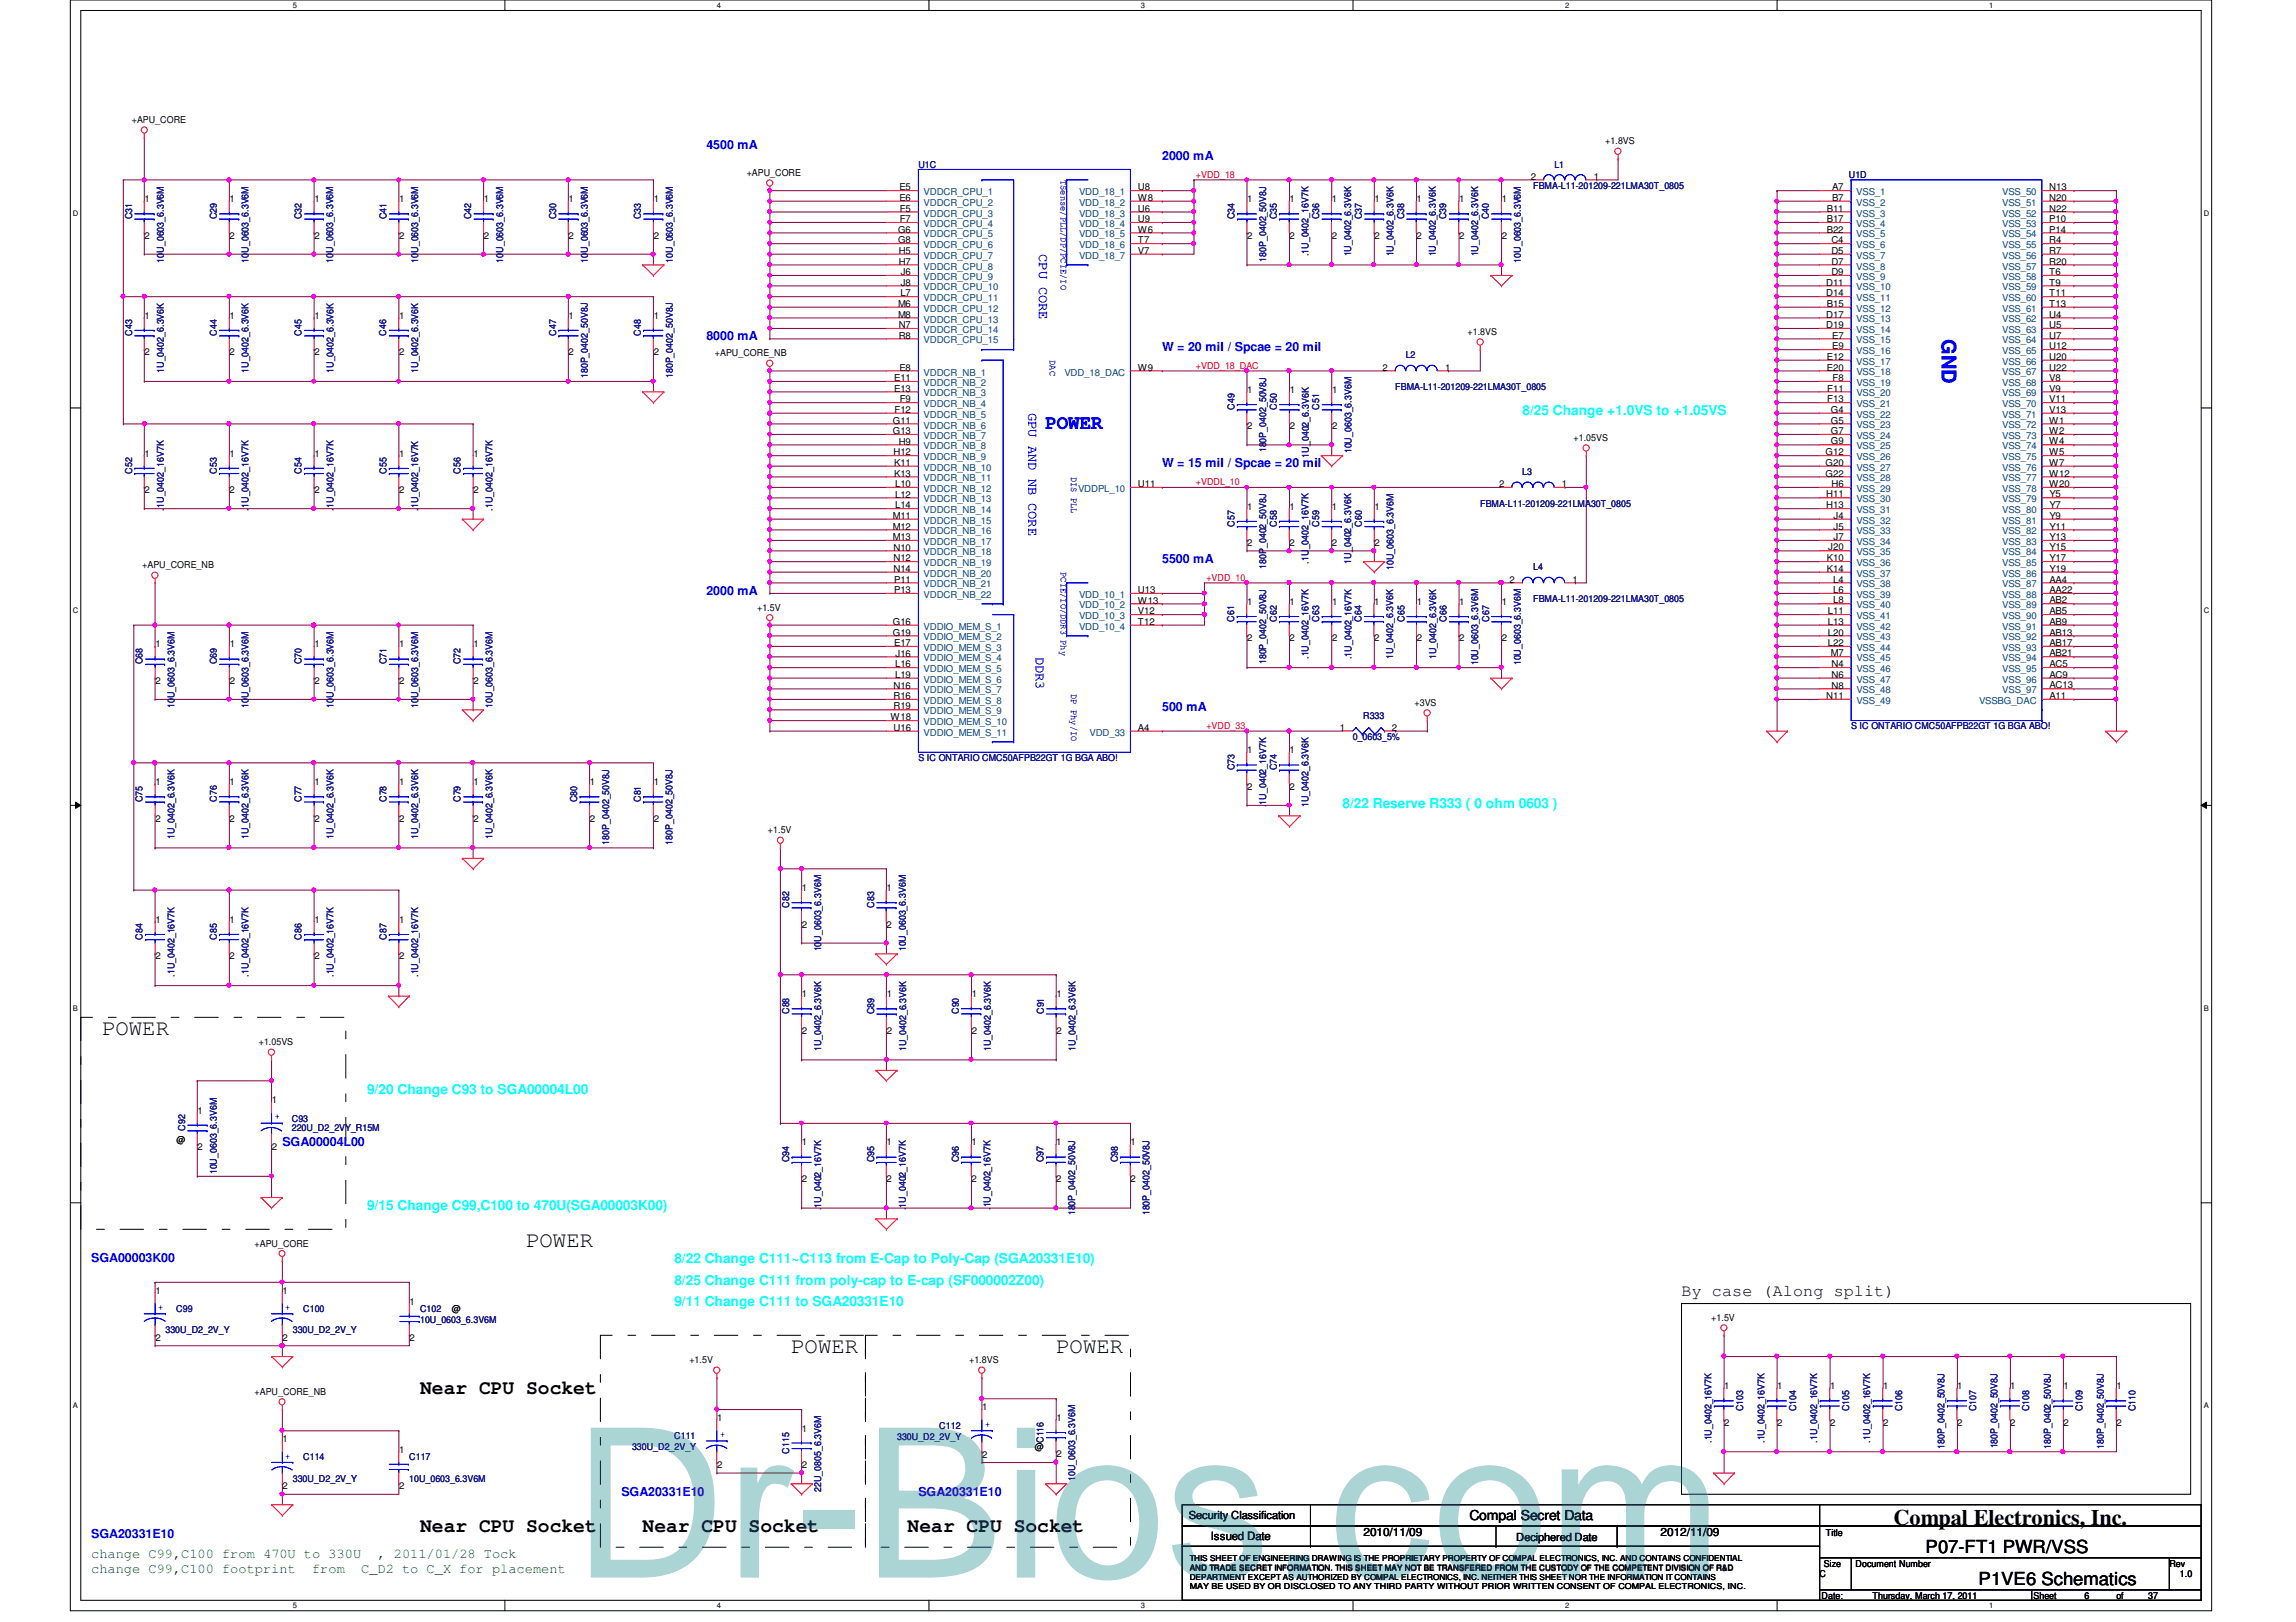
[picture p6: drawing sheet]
<svg xmlns="http://www.w3.org/2000/svg" width="297mm" height="210mm" viewBox="0 0 297 210" stroke-linecap="round" stroke-linejoin="round" font-family="sans-serif">
<defs><g id="words">
<text font-size="27" fill="#00807f" x="74.2" y="204.2">Dr-Bios.com</text>
<g font-size="2.9">
<text x="13.2" y="133.9">POWER</text>
<text x="68.1" y="161.4">POWER</text>
<text x="102.4" y="175.1">POWER</text>
<text x="136.6" y="175.1">POWER</text>
<text x="245" y="197.4">Compal Electronics, Inc.</text>
</g>
<g font-size="2.6" fill="#00f">
<text x="251.2" y="43.9" transform="rotate(90 251.2 43.9)">GND</text>
<text x="135.2" y="55.6">POWER</text>
</g>
<g font-size="2.6">
<text x="54.4" y="180.4">Near CPU Socket</text>
<text x="54.4" y="198.2">Near CPU Socket</text>
<text x="83.1" y="198.2">Near CPU Socket</text>
<text x="117.4" y="198.2">Near CPU Socket</text>
</g>
<g font-size="2.3">
<text x="249.1" y="201">P07-FT1 PWR/VSS</text>
<text x="256" y="205.1">P1VE6 Schematics</text>
</g>
<text font-size="2.2" x="217.5" y="167.7">By case (Along split)</text>
<g font-size="1.8" fill="#00f">
<text x="134.4" y="32.9" transform="rotate(90 134.4 32.9)">CPU CORE</text>
<text x="133" y="53.5" transform="rotate(90 133 53.5)">GPU AND NB CORE</text>
<text x="134" y="85" transform="rotate(90 134 85)">DDR3</text>
</g>
<g font-size="1.8" fill="#0ff">
<text x="197" y="53.8">8/25 Change +1.0VS to +1.05VS</text>
<text x="173.7" y="104.5">8/22 Reserve R333 ( 0 ohm 0603 )</text>
<text x="47.5" y="141.5">9/20 Change C93 to SGA00004L00</text>
<text x="47.5" y="156.6">9/15 Change C99,C100 to 470U(SGA00003K00)</text>
<text x="87.2" y="166.2">8/25 Change C111 from poly-cap to E-cap (SF000002Z00)</text>
<text x="87.2" y="163.5">8/22 Change C111~C113 from E-Cap to Poly-Cap (SGA20331E10)</text>
<text x="87.2" y="168.9">9/11 Change C111 to SGA20331E10</text>
</g>
<text font-size="1.8" x="190.1" y="196.8">Compal Secret Data</text>
<g font-size="1.8" fill="#008000">
<text x="11.8" y="201.6">change C99,C100 from 470U to 330U</text>
<text x="11.8" y="203.5">change C99,C100 footprint</text>
<text x="40.4" y="203.5">from</text>
<text x="46.7" y="203.5">C_D2 to C_X for placement</text>
<text x="48.8" y="201.6">, 2011/01/28 Tock</text>
</g>
<g font-size="1.6" fill="#00f">
<text x="91.4" y="19.3">4500 mA</text>
<text x="150.4" y="20.7">2000 mA</text>
<text x="91.4" y="44">8000 mA</text>
<text x="150.4" y="45.4">W = 20 mil / Spcae = 20 mil</text>
<text x="150.4" y="60.5">W = 15 mil / Spcae = 20 mil</text>
<text x="91.4" y="77">2000 mA</text>
<text x="150.4" y="72.8">5500 mA</text>
<text x="150.4" y="92">500 mA</text>
<text x="36.5" y="148.2">SGA00004L00</text>
<text x="11.8" y="163.4">SGA00003K00</text>
<text x="80.4" y="193.5">SGA20331E10</text>
<text x="118.8" y="193.5">SGA20331E10</text>
<text x="11.8" y="199">SGA20331E10</text>
</g>
<g font-size="1.5">
<text x="156.7" y="199.3">Issued Date</text>
<text x="176.4" y="198.8">2010/11/09</text>
<text x="214.8" y="198.8">2012/11/09</text>
</g>
<g font-size="1.4">
<text x="153.8" y="196.6">Security Classification</text>
<text x="196.2" y="199.4">Deciphered Date</text>
</g>
<g font-size="1.2">
<text x="17.1" y="16">+APU_CORE</text>
<text x="96.6" y="22.8">+APU_CORE</text>
<text x="198.1" y="23.2">2</text>
<text x="206.2" y="23.2">1</text>
<text x="207.7" y="18.7">+1.8VS</text>
<text x="18.7" y="26.2">1</text>
<text x="29.7" y="26.2">1</text>
<text x="40.7" y="26.2">1</text>
<text x="51.6" y="26.2">1</text>
<text x="62.6" y="26.2">1</text>
<text x="73.6" y="26.2">1</text>
<text x="84.6" y="26.2">1</text>
<text x="116.4" y="24.6">E5</text>
<text x="116.4" y="26">E6</text>
<text x="116.4" y="27.4">F5</text>
<text x="116.4" y="28.7">F7</text>
<text x="147.2" y="24.6">U8</text>
<text x="147.2" y="26">W8</text>
<text x="147.2" y="27.4">U6</text>
<text x="147.2" y="28.7">U9</text>
<text x="161.4" y="26.2">1</text>
<text x="166.8" y="26.2">1</text>
<text x="172.3" y="26.2">1</text>
<text x="177.8" y="26.2">1</text>
<text x="183.3" y="26.2">1</text>
<text x="188.8" y="26.2">1</text>
<text x="194.3" y="26.2">1</text>
<text x="236.3" y="27.4">B11</text>
<text x="236.3" y="28.7">B17</text>
<text x="237" y="24.6">A7</text>
<text x="237" y="26">B7</text>
<text x="265.1" y="24.6">N13</text>
<text x="265.1" y="26">N20</text>
<text x="265.1" y="27.4">N22</text>
<text x="265.1" y="28.7">P10</text>
<text x="18.7" y="30.9">2</text>
<text x="29.7" y="30.9">2</text>
<text x="40.7" y="30.9">2</text>
<text x="51.6" y="30.9">2</text>
<text x="62.6" y="30.9">2</text>
<text x="73.6" y="30.9">2</text>
<text x="84.6" y="30.9">2</text>
<text x="116.2" y="30.1">G6</text>
<text x="116.2" y="31.5">G8</text>
<text x="116.3" y="32.8">H5</text>
<text x="116.3" y="34.2">H7</text>
<text x="116.5" y="35.6">J6</text>
<text x="147.2" y="30.1">W6</text>
<text x="147.2" y="31.5">T7</text>
<text x="147.2" y="32.8">V7</text>
<text x="161.4" y="30.9">2</text>
<text x="166.8" y="30.9">2</text>
<text x="172.3" y="30.9">2</text>
<text x="177.8" y="30.9">2</text>
<text x="183.3" y="30.9">2</text>
<text x="188.8" y="30.9">2</text>
<text x="194.3" y="30.9">2</text>
<text x="236.3" y="30.1">B22</text>
<text x="236.9" y="31.5">C4</text>
<text x="236.9" y="32.8">D5</text>
<text x="236.9" y="34.2">D7</text>
<text x="236.9" y="35.6">D9</text>
<text x="265.1" y="30.1">P14</text>
<text x="265.1" y="31.5">R4</text>
<text x="265.1" y="32.8">R7</text>
<text x="265.1" y="34.2">R20</text>
<text x="265.1" y="35.6">T6</text>
<text x="18.7" y="41.3">1</text>
<text x="29.7" y="41.3">1</text>
<text x="40.7" y="41.3">1</text>
<text x="51.6" y="41.3">1</text>
<text x="73.6" y="41.3">1</text>
<text x="84.6" y="41.3">1</text>
<text x="116.2" y="39.7">M6</text>
<text x="116.2" y="41.1">M8</text>
<text x="116.5" y="38.4">L7</text>
<text x="116.5" y="37">J8</text>
<text x="236.3" y="37">D11</text>
<text x="236.3" y="38.3">D14</text>
<text x="236.3" y="41.1">D17</text>
<text x="236.3" y="39.7">B15</text>
<text x="265.1" y="37">T9</text>
<text x="265.1" y="38.3">T11</text>
<text x="265.1" y="39.7">T13</text>
<text x="265.1" y="41.1">U4</text>
<text x="18.7" y="46">2</text>
<text x="29.7" y="46">2</text>
<text x="40.7" y="46">2</text>
<text x="51.6" y="46">2</text>
<text x="73.6" y="46">2</text>
<text x="84.6" y="46">2</text>
<text x="92.5" y="46.1">+APU_CORE_NB</text>
<text x="116.3" y="42.5">N7</text>
<text x="116.3" y="43.8">R8</text>
<text x="116.4" y="48">E8</text>
<text x="147.2" y="48">W9</text>
<text x="178.9" y="48">2</text>
<text x="186.9" y="48">1</text>
<text x="189.9" y="43.4">+1.8VS</text>
<text x="236.3" y="42.5">D19</text>
<text x="236.3" y="46.6">E12</text>
<text x="236.3" y="48">E20</text>
<text x="237" y="43.8">E7</text>
<text x="237" y="45.2">E9</text>
<text x="265.1" y="42.5">U5</text>
<text x="265.1" y="43.8">U7</text>
<text x="265.1" y="45.2">U12</text>
<text x="265.1" y="46.6">U20</text>
<text x="265.1" y="48">U22</text>
<text x="115.7" y="49.3">E11</text>
<text x="115.7" y="50.7">E13</text>
<text x="115.7" y="53.4">F12</text>
<text x="116.4" y="52.1">F9</text>
<text x="161.4" y="50.9">1</text>
<text x="166.9" y="50.9">1</text>
<text x="172.3" y="50.9">1</text>
<text x="236.4" y="50.7">F11</text>
<text x="236.4" y="52.1">F13</text>
<text x="236.9" y="53.4">G4</text>
<text x="237.1" y="49.3">F8</text>
<text x="265.1" y="49.3">V8</text>
<text x="265.1" y="50.7">V9</text>
<text x="265.1" y="52.1">V11</text>
<text x="265.1" y="53.4">V13</text>
<text x="18.7" y="59.1">1</text>
<text x="29.7" y="59.1">1</text>
<text x="40.7" y="59.1">1</text>
<text x="51.6" y="59.1">1</text>
<text x="61.2" y="59.1">1</text>
<text x="115.5" y="54.8">G11</text>
<text x="115.5" y="56.2">G13</text>
<text x="115.6" y="58.9">H12</text>
<text x="116.3" y="57.5">H9</text>
<text x="161.4" y="55.6">2</text>
<text x="166.9" y="55.6">2</text>
<text x="172.3" y="55.6">2</text>
<text x="203.6" y="57.1">+1.05VS</text>
<text x="236.2" y="58.9">G12</text>
<text x="236.9" y="54.8">G5</text>
<text x="236.9" y="56.2">G7</text>
<text x="236.9" y="57.5">G9</text>
<text x="265.1" y="54.8">W1</text>
<text x="265.1" y="56.2">W2</text>
<text x="265.1" y="57.5">W4</text>
<text x="265.1" y="58.9">W5</text>
<text x="18.7" y="63.8">2</text>
<text x="29.7" y="63.8">2</text>
<text x="40.7" y="63.8">2</text>
<text x="51.6" y="63.8">2</text>
<text x="61.2" y="63.8">2</text>
<text x="115.7" y="60.3">K11</text>
<text x="115.7" y="61.7">K13</text>
<text x="115.8" y="63">L10</text>
<text x="115.8" y="64.4">L12</text>
<text x="115.8" y="65.8">L14</text>
<text x="147.2" y="63">U11</text>
<text x="161.4" y="65.9">1</text>
<text x="166.8" y="65.9">1</text>
<text x="172.3" y="65.9">1</text>
<text x="177.8" y="66">1</text>
<text x="193.9" y="63">2</text>
<text x="202.1" y="63">1</text>
<text x="236.2" y="60.3">G20</text>
<text x="236.2" y="61.7">G22</text>
<text x="236.3" y="64.4">H11</text>
<text x="236.3" y="65.8">H13</text>
<text x="236.9" y="63">H6</text>
<text x="265.1" y="60.3">W7</text>
<text x="265.1" y="61.7">W12</text>
<text x="265.1" y="63">W20</text>
<text x="265.1" y="64.4">Y5</text>
<text x="265.1" y="65.8">Y7</text>
<text x="115.5" y="67.1">M11</text>
<text x="115.5" y="68.5">M12</text>
<text x="115.5" y="69.9">M13</text>
<text x="115.6" y="71.2">N10</text>
<text x="161.4" y="70.7">2</text>
<text x="166.8" y="70.7">2</text>
<text x="172.3" y="70.7">2</text>
<text x="177.8" y="70.7">2</text>
<text x="236.5" y="71.2">J20</text>
<text x="237.2" y="67.1">J4</text>
<text x="237.2" y="68.5">J5</text>
<text x="237.2" y="69.9">J7</text>
<text x="265.1" y="67.1">Y9</text>
<text x="265.1" y="68.5">Y11</text>
<text x="265.1" y="69.9">Y13</text>
<text x="265.1" y="71.2">Y15</text>
<text x="18.4" y="73.5">+APU_CORE_NB</text>
<text x="115.6" y="72.6">N12</text>
<text x="115.6" y="74">N14</text>
<text x="115.7" y="75.4">P11</text>
<text x="115.7" y="76.7">P13</text>
<text x="147.2" y="76.7">U13</text>
<text x="195.3" y="75.4">2</text>
<text x="203.4" y="75.4">1</text>
<text x="236.4" y="72.6">K10</text>
<text x="236.4" y="74">K14</text>
<text x="237.2" y="75.4">L4</text>
<text x="237.2" y="76.7">L6</text>
<text x="265.1" y="72.6">Y17</text>
<text x="265.1" y="74">Y19</text>
<text x="265.1" y="75.4">AA4</text>
<text x="265.1" y="76.7">AA22</text>
<text x="20.1" y="83.8">1</text>
<text x="29.7" y="83.8">1</text>
<text x="40.7" y="83.8">1</text>
<text x="51.6" y="83.8">1</text>
<text x="61.2" y="83.8">1</text>
<text x="98" y="79">+1.5V</text>
<text x="115.5" y="80.9">G16</text>
<text x="115.5" y="82.2">G19</text>
<text x="115.7" y="83.6">E17</text>
<text x="147.2" y="78.1">W13</text>
<text x="147.2" y="79.5">V12</text>
<text x="147.2" y="80.9">T12</text>
<text x="161.3" y="83">2</text>
<text x="161.3" y="78.3">1</text>
<text x="166.8" y="83">2</text>
<text x="166.8" y="78.3">1</text>
<text x="172.3" y="83">2</text>
<text x="172.3" y="78.3">1</text>
<text x="177.8" y="83">2</text>
<text x="177.8" y="78.3">1</text>
<text x="183.3" y="83">2</text>
<text x="183.3" y="78.3">1</text>
<text x="188.8" y="83">2</text>
<text x="188.8" y="78.3">1</text>
<text x="194.3" y="83">2</text>
<text x="194.3" y="78.3">1</text>
<text x="236.5" y="79.5">L11</text>
<text x="236.5" y="80.8">L13</text>
<text x="236.5" y="82.2">L20</text>
<text x="236.5" y="83.6">L22</text>
<text x="237.2" y="78.1">L8</text>
<text x="265.1" y="78.1">AB2</text>
<text x="265.1" y="79.5">AB5</text>
<text x="265.1" y="80.8">AB9</text>
<text x="265.1" y="82.2">AB13</text>
<text x="265.1" y="83.6">AB17</text>
<text x="20.1" y="88.5">2</text>
<text x="29.7" y="88.5">2</text>
<text x="40.7" y="88.5">2</text>
<text x="51.6" y="88.5">2</text>
<text x="61.2" y="88.5">2</text>
<text x="115.6" y="89.1">N16</text>
<text x="115.8" y="86.4">L16</text>
<text x="115.8" y="87.7">L19</text>
<text x="115.9" y="85">J16</text>
<text x="236.9" y="85">M7</text>
<text x="236.9" y="86.3">N4</text>
<text x="236.9" y="87.7">N6</text>
<text x="236.9" y="89.1">N8</text>
<text x="265.1" y="84.9">AB21</text>
<text x="265.1" y="86.3">AC5</text>
<text x="265.1" y="87.7">AC9</text>
<text x="265.1" y="89.1">AC13</text>
<text x="115.2" y="93.2">W18</text>
<text x="115.6" y="90.5">R16</text>
<text x="115.6" y="91.8">R19</text>
<text x="115.6" y="94.6">U16</text>
<text x="147.2" y="94.6">A4</text>
<text x="173.4" y="94.6">1</text>
<text x="180.1" y="94.6">2</text>
<text x="183" y="91.4">+3VS</text>
<text x="236.3" y="90.5">N11</text>
<text x="265.1" y="90.5">A11</text>
<text x="20.1" y="101.6">1</text>
<text x="29.7" y="101.6">1</text>
<text x="40.7" y="101.6">1</text>
<text x="51.6" y="101.6">1</text>
<text x="61.2" y="101.6">1</text>
<text x="76.3" y="101.6">1</text>
<text x="84.6" y="101.6">1</text>
<text x="161.3" y="97.5">1</text>
<text x="166.8" y="97.5">1</text>
<text x="20.1" y="106.3">2</text>
<text x="29.7" y="106.3">2</text>
<text x="40.7" y="106.3">2</text>
<text x="51.6" y="106.3">2</text>
<text x="61.2" y="106.3">2</text>
<text x="76.3" y="106.3">2</text>
<text x="84.6" y="106.3">2</text>
<text x="99.4" y="107.8">+1.5V</text>
<text x="161.3" y="102.2">2</text>
<text x="166.8" y="102.2">2</text>
<text x="20.1" y="119.4">1</text>
<text x="29.7" y="119.4">1</text>
<text x="40.7" y="119.5">1</text>
<text x="51.6" y="119.5">1</text>
<text x="103.7" y="115.3">1</text>
<text x="114.7" y="115.3">1</text>
<text x="20.1" y="124.1">2</text>
<text x="29.7" y="124.1">2</text>
<text x="40.7" y="124.2">2</text>
<text x="51.6" y="124.2">2</text>
<text x="103.7" y="120">2</text>
<text x="114.7" y="120">2</text>
<text x="103.7" y="129.1">1</text>
<text x="114.7" y="129.1">1</text>
<text x="125.7" y="129.1">1</text>
<text x="136.7" y="129.1">1</text>
<text x="33.5" y="135.3">+1.05VS</text>
<text x="103.7" y="133.8">2</text>
<text x="114.7" y="133.8">2</text>
<text x="125.7" y="133.8">2</text>
<text x="136.7" y="133.8">2</text>
<text x="35.2" y="142.8">1</text>
<text x="22.8" y="147.9">@</text>
<text x="25.6" y="148.8">2</text>
<text x="25.6" y="144.1">1</text>
<text x="35.2" y="148.8">2</text>
<text x="103.7" y="148.2">1</text>
<text x="114.7" y="148.2">1</text>
<text x="125.7" y="148.2">1</text>
<text x="136.7" y="148.2">1</text>
<text x="146.3" y="148.2">1</text>
<text x="103.7" y="153">2</text>
<text x="114.7" y="153">2</text>
<text x="125.7" y="153">2</text>
<text x="136.7" y="153">2</text>
<text x="146.3" y="153">2</text>
<text x="32.9" y="161.3">+APU_CORE</text>
<text x="20.1" y="167.4">1</text>
<text x="36.6" y="167.4">1</text>
<text x="20.1" y="173.5">2</text>
<text x="36.6" y="173.5">2</text>
<text x="53" y="173.6">2</text>
<text x="53" y="168.8">1</text>
<text x="58.5" y="169.8">@</text>
<text x="221.4" y="170.9">+1.5V</text>
<text x="89.2" y="176.4">+1.5V</text>
<text x="125.4" y="176.4">+1.8VS</text>
<text x="223.1" y="179.8">1</text>
<text x="229.9" y="179.8">1</text>
<text x="236.8" y="179.8">1</text>
<text x="243.6" y="179.8">1</text>
<text x="253.2" y="179.8">1</text>
<text x="260.1" y="179.7">1</text>
<text x="267" y="179.8">1</text>
<text x="273.8" y="179.8">1</text>
<text x="32.9" y="180.5">+APU_CORE_NB</text>
<text x="92.8" y="183.9">1</text>
<text x="103.7" y="185.3">1</text>
<text x="127.1" y="182.5">1</text>
<text x="136.7" y="183.9">1</text>
<text x="223.1" y="184.5">2</text>
<text x="229.9" y="184.5">2</text>
<text x="236.8" y="184.5">2</text>
<text x="243.6" y="184.5">2</text>
<text x="253.2" y="184.5">2</text>
<text x="260.1" y="184.5">2</text>
<text x="267" y="184.5">2</text>
<text x="273.8" y="184.5">2</text>
<text x="36.6" y="186.6">1</text>
<text x="51.6" y="188">1</text>
<text x="92.8" y="189.9">2</text>
<text x="103.7" y="190">2</text>
<text x="127.1" y="188.6">2</text>
<text x="133.9" y="187.6">@</text>
<text x="136.7" y="188.6">2</text>
<text x="36.6" y="192.7">2</text>
<text x="51.6" y="192.7">2</text>
<text x="236" y="202.7">Size</text>
<text x="236.2" y="198.8">Title</text>
<text x="240.1" y="202.7">Document Number</text>
<text x="280.7" y="202.7">Rev</text>
<text x="235.4" y="204.1">C</text>
<text x="235.7" y="206.9">Date:</text>
<text x="242.3" y="206.9">Thursday, March 17, 2011</text>
<text x="263.1" y="206.9">Sheet</text>
<text x="269.7" y="206.9">6</text>
<text x="273.8" y="206.9">of</text>
<text x="277.9" y="206.9">37</text>
<text x="282" y="204.1">1.0</text>
</g>
<g font-size="1.2" fill="#000080">
<text x="118.8" y="21.7">U1C</text>
<text x="201.1" y="21.7">L1</text>
<text x="239.2" y="23.1">U1D</text>
<text x="17.1" y="28.4" transform="rotate(-90 17.1 28.4)">C31</text>
<text x="28.1" y="28.4" transform="rotate(-90 28.1 28.4)">C29</text>
<text x="39" y="28.4" transform="rotate(-90 39 28.4)">C32</text>
<text x="50" y="28.4" transform="rotate(-90 50 28.4)">C41</text>
<text x="61" y="28.4" transform="rotate(-90 61 28.4)">C42</text>
<text x="72" y="28.4" transform="rotate(-90 72 28.4)">C30</text>
<text x="82.9" y="28.4" transform="rotate(-90 82.9 28.4)">C33</text>
<text x="159.7" y="28.4" transform="rotate(-90 159.7 28.4)">C34</text>
<text x="165.2" y="28.4" transform="rotate(-90 165.2 28.4)">C35</text>
<text x="170.7" y="28.4" transform="rotate(-90 170.7 28.4)">C36</text>
<text x="176.2" y="28.4" transform="rotate(-90 176.2 28.4)">C37</text>
<text x="181.7" y="28.4" transform="rotate(-90 181.7 28.4)">C38</text>
<text x="187.1" y="28.4" transform="rotate(-90 187.1 28.4)">C39</text>
<text x="192.6" y="28.4" transform="rotate(-90 192.6 28.4)">C40</text>
<text x="198.3" y="24.4">FBMA-L11-201209-221LMA30T_0805</text>
<text x="21.2" y="34" transform="rotate(-90 21.2 34)">10U_0603_6.3V6M</text>
<text x="32.2" y="34" transform="rotate(-90 32.2 34)">10U_0603_6.3V6M</text>
<text x="43.1" y="34" transform="rotate(-90 43.1 34)">10U_0603_6.3V6M</text>
<text x="54.1" y="34" transform="rotate(-90 54.1 34)">10U_0603_6.3V6M</text>
<text x="65.1" y="34" transform="rotate(-90 65.1 34)">10U_0603_6.3V6M</text>
<text x="76.1" y="34" transform="rotate(-90 76.1 34)">10U_0603_6.3V6M</text>
<text x="87" y="34" transform="rotate(-90 87 34)">10U_0603_6.3V6M</text>
<text x="163.8" y="33.9" transform="rotate(-90 163.8 33.9)">180P_0402_50V8J</text>
<text x="169.3" y="33.2" transform="rotate(-90 169.3 33.2)">.1U_0402_16V7K</text>
<text x="174.8" y="33.2" transform="rotate(-90 174.8 33.2)">1U_0402_6.3V6K</text>
<text x="180.3" y="33.2" transform="rotate(-90 180.3 33.2)">1U_0402_6.3V6K</text>
<text x="185.8" y="33.2" transform="rotate(-90 185.8 33.2)">1U_0402_6.3V6K</text>
<text x="191.2" y="33.2" transform="rotate(-90 191.2 33.2)">1U_0402_6.3V6K</text>
<text x="196.7" y="34" transform="rotate(-90 196.7 34)">10U_0603_6.3V6M</text>
<text x="17.1" y="43.5" transform="rotate(-90 17.1 43.5)">C43</text>
<text x="28.1" y="43.5" transform="rotate(-90 28.1 43.5)">C44</text>
<text x="39" y="43.5" transform="rotate(-90 39 43.5)">C45</text>
<text x="50" y="43.5" transform="rotate(-90 50 43.5)">C46</text>
<text x="72" y="43.5" transform="rotate(-90 72 43.5)">C47</text>
<text x="82.9" y="43.5" transform="rotate(-90 82.9 43.5)">C48</text>
<text x="181.9" y="46.4">L2</text>
<text x="21.2" y="48.3" transform="rotate(-90 21.2 48.3)">1U_0402_6.3V6K</text>
<text x="32.2" y="48.3" transform="rotate(-90 32.2 48.3)">1U_0402_6.3V6K</text>
<text x="43.1" y="48.3" transform="rotate(-90 43.1 48.3)">1U_0402_6.3V6K</text>
<text x="54.1" y="48.2" transform="rotate(-90 54.1 48.2)">1U_0402_6.3V6K</text>
<text x="76.1" y="48.9" transform="rotate(-90 76.1 48.9)">180P_0402_50V8J</text>
<text x="87" y="48.9" transform="rotate(-90 87 48.9)">180P_0402_50V8J</text>
<text x="159.7" y="53" transform="rotate(-90 159.7 53)">C49</text>
<text x="165.2" y="53" transform="rotate(-90 165.2 53)">C50</text>
<text x="170.7" y="53" transform="rotate(-90 170.7 53)">C51</text>
<text x="180.5" y="50.5">FBMA-L11-201209-221LMA30T_0805</text>
<text x="163.8" y="58.5" transform="rotate(-90 163.8 58.5)">180P_0402_50V8J</text>
<text x="169.3" y="59.2" transform="rotate(-90 169.3 59.2)">1U_0402_6.3V6K</text>
<text x="174.8" y="58.7" transform="rotate(-90 174.8 58.7)">10U_0603_6.3V6M</text>
<text x="17.1" y="61.3" transform="rotate(-90 17.1 61.3)">C52</text>
<text x="28.1" y="61.3" transform="rotate(-90 28.1 61.3)">C53</text>
<text x="39" y="61.3" transform="rotate(-90 39 61.3)">C54</text>
<text x="50" y="61.3" transform="rotate(-90 50 61.3)">C55</text>
<text x="59.6" y="61.3" transform="rotate(-90 59.6 61.3)">C56</text>
<text x="191.5" y="65.6">FBMA-L11-201209-221LMA30T_0805</text>
<text x="196.9" y="61.5">L3</text>
<text x="21.2" y="66.1" transform="rotate(-90 21.2 66.1)">.1U_0402_16V7K</text>
<text x="32.2" y="66.1" transform="rotate(-90 32.2 66.1)">.1U_0402_16V7K</text>
<text x="43.1" y="66.1" transform="rotate(-90 43.1 66.1)">.1U_0402_16V7K</text>
<text x="54.1" y="66.1" transform="rotate(-90 54.1 66.1)">.1U_0402_16V7K</text>
<text x="63.7" y="66.1" transform="rotate(-90 63.7 66.1)">.1U_0402_16V7K</text>
<text x="159.7" y="68.2" transform="rotate(-90 159.7 68.2)">C57</text>
<text x="165.2" y="68.1" transform="rotate(-90 165.2 68.1)">C58</text>
<text x="170.7" y="68.2" transform="rotate(-90 170.7 68.2)">C59</text>
<text x="176.2" y="68.2" transform="rotate(-90 176.2 68.2)">C60</text>
<text x="163.8" y="73.6" transform="rotate(-90 163.8 73.6)">180P_0402_50V8J</text>
<text x="169.3" y="72.9" transform="rotate(-90 169.3 72.9)">.1U_0402_16V7K</text>
<text x="174.8" y="72.9" transform="rotate(-90 174.8 72.9)">1U_0402_6.3V6K</text>
<text x="180.3" y="73.8" transform="rotate(-90 180.3 73.8)">10U_0603_6.3V6M</text>
<text x="198.4" y="73.8">L4</text>
<text x="198.4" y="77.9">FBMA-L11-201209-221LMA30T_0805</text>
<text x="159.7" y="80.5" transform="rotate(-90 159.7 80.5)">C61</text>
<text x="165.2" y="80.5" transform="rotate(-90 165.2 80.5)">C62</text>
<text x="170.7" y="80.5" transform="rotate(-90 170.7 80.5)">C63</text>
<text x="176.1" y="80.5" transform="rotate(-90 176.1 80.5)">C64</text>
<text x="181.7" y="80.5" transform="rotate(-90 181.7 80.5)">C65</text>
<text x="187.1" y="80.5" transform="rotate(-90 187.1 80.5)">C66</text>
<text x="192.6" y="80.5" transform="rotate(-90 192.6 80.5)">C67</text>
<text x="18.5" y="86" transform="rotate(-90 18.5 86)">C68</text>
<text x="28.1" y="86" transform="rotate(-90 28.1 86)">C69</text>
<text x="39" y="86" transform="rotate(-90 39 86)">C70</text>
<text x="50" y="86" transform="rotate(-90 50 86)">C71</text>
<text x="59.6" y="86" transform="rotate(-90 59.6 86)">C72</text>
<text x="163.8" y="86" transform="rotate(-90 163.8 86)">180P_0402_50V8J</text>
<text x="169.3" y="85.3" transform="rotate(-90 169.3 85.3)">.1U_0402_16V7K</text>
<text x="174.8" y="85.3" transform="rotate(-90 174.8 85.3)">.1U_0402_16V7K</text>
<text x="180.3" y="85.3" transform="rotate(-90 180.3 85.3)">1U_0402_6.3V6K</text>
<text x="185.8" y="85.3" transform="rotate(-90 185.8 85.3)">1U_0402_6.3V6K</text>
<text x="191.2" y="86.1" transform="rotate(-90 191.2 86.1)">10U_0603_6.3V6M</text>
<text x="196.7" y="86.1" transform="rotate(-90 196.7 86.1)">10U_0603_6.3V6M</text>
<text x="22.6" y="91.6" transform="rotate(-90 22.6 91.6)">10U_0603_6.3V6M</text>
<text x="32.2" y="91.6" transform="rotate(-90 32.2 91.6)">10U_0603_6.3V6M</text>
<text x="43.1" y="91.6" transform="rotate(-90 43.1 91.6)">10U_0603_6.3V6M</text>
<text x="54.1" y="91.6" transform="rotate(-90 54.1 91.6)">10U_0603_6.3V6M</text>
<text x="63.7" y="91.6" transform="rotate(-90 63.7 91.6)">10U_0603_6.3V6M</text>
<text x="175" y="95.7">0_0603_5%</text>
<text x="176.4" y="93">R333</text>
<text x="239.5" y="94.4">S IC ONTARIO CMC50AFPB22GT 1G BGA ABO!</text>
<text x="118.8" y="98.5">S IC ONTARIO CMC50AFPB22GT 1G BGA ABO!</text>
<text x="159.7" y="99.7" transform="rotate(-90 159.7 99.7)">C73</text>
<text x="165.2" y="99.7" transform="rotate(-90 165.2 99.7)">C74</text>
<text x="18.5" y="103.8" transform="rotate(-90 18.5 103.8)">C75</text>
<text x="28.1" y="103.8" transform="rotate(-90 28.1 103.8)">C76</text>
<text x="39" y="103.8" transform="rotate(-90 39 103.8)">C77</text>
<text x="50" y="103.8" transform="rotate(-90 50 103.8)">C78</text>
<text x="59.6" y="103.8" transform="rotate(-90 59.6 103.8)">C79</text>
<text x="74.7" y="103.8" transform="rotate(-90 74.7 103.8)">C80</text>
<text x="82.9" y="103.8" transform="rotate(-90 82.9 103.8)">C81</text>
<text x="163.8" y="104.5" transform="rotate(-90 163.8 104.5)">.1U_0402_16V7K</text>
<text x="169.3" y="104.5" transform="rotate(-90 169.3 104.5)">1U_0402_6.3V6K</text>
<text x="22.6" y="108.6" transform="rotate(-90 22.6 108.6)">1U_0402_6.3V6K</text>
<text x="32.2" y="108.6" transform="rotate(-90 32.2 108.6)">1U_0402_6.3V6K</text>
<text x="43.1" y="108.6" transform="rotate(-90 43.1 108.6)">1U_0402_6.3V6K</text>
<text x="54.1" y="108.6" transform="rotate(-90 54.1 108.6)">1U_0402_6.3V6K</text>
<text x="63.7" y="108.6" transform="rotate(-90 63.7 108.6)">1U_0402_6.3V6K</text>
<text x="78.8" y="109.3" transform="rotate(-90 78.8 109.3)">180P_0402_50V8J</text>
<text x="87" y="109.3" transform="rotate(-90 87 109.3)">180P_0402_50V8J</text>
<text x="102.1" y="117.5" transform="rotate(-90 102.1 117.5)">C82</text>
<text x="113.1" y="117.5" transform="rotate(-90 113.1 117.5)">C83</text>
<text x="18.5" y="121.6" transform="rotate(-90 18.5 121.6)">C84</text>
<text x="28.1" y="121.6" transform="rotate(-90 28.1 121.6)">C85</text>
<text x="39" y="121.6" transform="rotate(-90 39 121.6)">C86</text>
<text x="50" y="121.6" transform="rotate(-90 50 121.6)">C87</text>
<text x="106.2" y="123.1" transform="rotate(-90 106.2 123.1)">10U_0603_6.3V6M</text>
<text x="117.2" y="123.1" transform="rotate(-90 117.2 123.1)">10U_0603_6.3V6M</text>
<text x="22.6" y="126.4" transform="rotate(-90 22.6 126.4)">.1U_0402_16V7K</text>
<text x="32.2" y="126.4" transform="rotate(-90 32.2 126.4)">.1U_0402_16V7K</text>
<text x="43.1" y="126.4" transform="rotate(-90 43.1 126.4)">.1U_0402_16V7K</text>
<text x="54.1" y="126.4" transform="rotate(-90 54.1 126.4)">.1U_0402_16V7K</text>
<text x="102.1" y="131.2" transform="rotate(-90 102.1 131.2)">C88</text>
<text x="113.1" y="131.2" transform="rotate(-90 113.1 131.2)">C89</text>
<text x="124.1" y="131.2" transform="rotate(-90 124.1 131.2)">C90</text>
<text x="135" y="131.2" transform="rotate(-90 135 131.2)">C91</text>
<text x="106.2" y="136" transform="rotate(-90 106.2 136)">1U_0402_6.3V6K</text>
<text x="117.2" y="136.1" transform="rotate(-90 117.2 136.1)">1U_0402_6.3V6K</text>
<text x="128.2" y="136" transform="rotate(-90 128.2 136)">1U_0402_6.3V6K</text>
<text x="139.1" y="136" transform="rotate(-90 139.1 136)">1U_0402_6.3V6K</text>
<text x="24" y="146.3" transform="rotate(-90 24 146.3)">C92</text>
<text x="37.8" y="145.1">C93</text>
<text x="37.8" y="146.4">220U_D2_2VY_R15M</text>
<text x="28.1" y="152" transform="rotate(-90 28.1 152)">10U_0603_6.3V6M</text>
<text x="102.1" y="150.4" transform="rotate(-90 102.1 150.4)">C94</text>
<text x="113.1" y="150.4" transform="rotate(-90 113.1 150.4)">C95</text>
<text x="124" y="150.4" transform="rotate(-90 124 150.4)">C96</text>
<text x="135" y="150.4" transform="rotate(-90 135 150.4)">C97</text>
<text x="144.6" y="150.4" transform="rotate(-90 144.6 150.4)">C98</text>
<text x="106.2" y="156.6" transform="rotate(-90 106.2 156.6)">.1U_0402_16V7K</text>
<text x="117.2" y="156.6" transform="rotate(-90 117.2 156.6)">.1U_0402_16V7K</text>
<text x="128.2" y="156.6" transform="rotate(-90 128.2 156.6)">.1U_0402_16V7K</text>
<text x="139.1" y="157.3" transform="rotate(-90 139.1 157.3)">180P_0402_50V8J</text>
<text x="148.7" y="157.3" transform="rotate(-90 148.7 157.3)">180P_0402_50V8J</text>
<text x="21.4" y="172.6">330U_D2_2V_Y</text>
<text x="22.8" y="169.8">C99</text>
<text x="37.9" y="172.6">330U_D2_2V_Y</text>
<text x="39.2" y="169.8">C100</text>
<text x="54.4" y="169.8">C102</text>
<text x="54.4" y="171.2">10U_0603_6.3V6M</text>
<text x="121.5" y="184.9">C112</text>
<text x="225.5" y="182.6" transform="rotate(-90 225.5 182.6)">C103</text>
<text x="232.4" y="182.6" transform="rotate(-90 232.4 182.6)">C104</text>
<text x="239.2" y="182.6" transform="rotate(-90 239.2 182.6)">C105</text>
<text x="246.1" y="182.6" transform="rotate(-90 246.1 182.6)">C106</text>
<text x="255.7" y="182.6" transform="rotate(-90 255.7 182.6)">C107</text>
<text x="262.5" y="182.6" transform="rotate(-90 262.5 182.6)">C108</text>
<text x="269.4" y="182.7" transform="rotate(-90 269.4 182.7)">C109</text>
<text x="276.3" y="182.6" transform="rotate(-90 276.3 182.6)">C110</text>
<text x="37.9" y="191.8">330U_D2_2V_Y</text>
<text x="39.2" y="189">C114</text>
<text x="52.9" y="189">C117</text>
<text x="52.9" y="191.7">10U_0603_6.3V6M</text>
<text x="81.8" y="187.6">330U_D2_2V_Y</text>
<text x="87.2" y="186.3">C111</text>
<text x="102.1" y="188.1" transform="rotate(-90 102.1 188.1)">C115</text>
<text x="116.1" y="186.3">330U_D2_2V_Y</text>
<text x="135" y="186.7" transform="rotate(-90 135 186.7)">C116</text>
<text x="139.1" y="191.7" transform="rotate(-90 139.1 191.7)">10U_0603_6.3V6M</text>
<text x="221.4" y="186.7" transform="rotate(-90 221.4 186.7)">.1U_0402_16V7K</text>
<text x="228.3" y="186.8" transform="rotate(-90 228.3 186.8)">.1U_0402_16V7K</text>
<text x="235.1" y="186.7" transform="rotate(-90 235.1 186.7)">.1U_0402_16V7K</text>
<text x="242" y="186.7" transform="rotate(-90 242 186.7)">.1U_0402_16V7K</text>
<text x="251.6" y="187.5" transform="rotate(-90 251.6 187.5)">180P_0402_50V8J</text>
<text x="258.4" y="187.4" transform="rotate(-90 258.4 187.4)">180P_0402_50V8J</text>
<text x="265.3" y="187.5" transform="rotate(-90 265.3 187.5)">180P_0402_50V8J</text>
<text x="272.2" y="187.5" transform="rotate(-90 272.2 187.5)">180P_0402_50V8J</text>
<text x="106.2" y="193.1" transform="rotate(-90 106.2 193.1)">22U_0805_6.3V6M</text>
</g>
<g font-size="1.2" fill="#00f">
<text x="137.2" y="23.3" transform="rotate(90 137.2 23.3)">TSense/PLL/DP/PCIE/IO</text>
<text x="135.8" y="46.6" transform="rotate(90 135.8 46.6)">DAC</text>
<text x="138.6" y="61.7" transform="rotate(90 138.6 61.7)">DIS PLL</text>
<text x="137.2" y="74" transform="rotate(90 137.2 74)">PCIE/IO/DDR3 Phy</text>
<text x="138.6" y="89.8" transform="rotate(90 138.6 89.8)">DP Phy/IO</text>
<text x="35.6" y="144.8">+</text>
<text x="20.5" y="169.5">+</text>
<text x="36.9" y="169.5">+</text>
<text x="93.2" y="186">+</text>
<text x="127.4" y="184.6">+</text>
<text x="36.9" y="188.7">+</text>
</g>
<g font-size="1.2" fill="#f00">
<text x="154.7" y="23">+VDD_18</text>
<text x="154.7" y="47.8">+VDD_18_DAC</text>
<text x="154.7" y="62.8">+VDDL_10</text>
<text x="156.1" y="75.2">+VDD_10</text>
<text x="156.1" y="94.4">+VDD_33</text>
</g>
<g font-size="1.2" fill="#004080">
<text x="119.5" y="25.3">VDDCR_CPU_1</text>
<text x="119.5" y="26.6">VDDCR_CPU_2</text>
<text x="119.5" y="28">VDDCR_CPU_3</text>
<text x="119.5" y="29.4">VDDCR_CPU_4</text>
<text x="139.6" y="25.3">VDD_18_1</text>
<text x="139.6" y="26.6">VDD_18_2</text>
<text x="139.6" y="28">VDD_18_3</text>
<text x="139.6" y="29.4">VDD_18_4</text>
<text x="240.2" y="25.3">VSS_1</text>
<text x="240.2" y="26.6">VSS_2</text>
<text x="240.2" y="28">VSS_3</text>
<text x="240.2" y="29.4">VSS_4</text>
<text x="259" y="25.3">VSS_50</text>
<text x="259" y="26.6">VSS_51</text>
<text x="259" y="28">VSS_52</text>
<text x="259" y="29.4">VSS_53</text>
<text x="119.5" y="30.7">VDDCR_CPU_5</text>
<text x="119.5" y="32.1">VDDCR_CPU_6</text>
<text x="119.5" y="33.5">VDDCR_CPU_7</text>
<text x="119.5" y="34.9">VDDCR_CPU_8</text>
<text x="139.6" y="30.7">VDD_18_5</text>
<text x="139.6" y="32.1">VDD_18_6</text>
<text x="139.6" y="33.5">VDD_18_7</text>
<text x="240.2" y="30.7">VSS_5</text>
<text x="240.2" y="32.1">VSS_6</text>
<text x="240.2" y="33.5">VSS_7</text>
<text x="240.2" y="34.9">VSS_8</text>
<text x="259" y="30.7">VSS_54</text>
<text x="259" y="32.1">VSS_55</text>
<text x="259" y="33.5">VSS_56</text>
<text x="259" y="34.9">VSS_57</text>
<text x="119.5" y="36.2">VDDCR_CPU_9</text>
<text x="119.5" y="37.6">VDDCR_CPU_10</text>
<text x="119.5" y="39">VDDCR_CPU_11</text>
<text x="119.5" y="40.3">VDDCR_CPU_12</text>
<text x="119.5" y="41.7">VDDCR_CPU_13</text>
<text x="240.2" y="36.2">VSS_9</text>
<text x="240.2" y="37.6">VSS_10</text>
<text x="240.2" y="39">VSS_11</text>
<text x="240.2" y="40.3">VSS_12</text>
<text x="240.2" y="41.7">VSS_13</text>
<text x="259" y="36.2">VSS_58</text>
<text x="259" y="37.6">VSS_59</text>
<text x="259" y="39">VSS_60</text>
<text x="259" y="40.3">VSS_61</text>
<text x="259" y="41.7">VSS_62</text>
<text x="119.5" y="43.1">VDDCR_CPU_14</text>
<text x="119.5" y="44.4">VDDCR_CPU_15</text>
<text x="240.2" y="43.1">VSS_14</text>
<text x="240.2" y="44.4">VSS_15</text>
<text x="240.2" y="45.8">VSS_16</text>
<text x="240.2" y="47.2">VSS_17</text>
<text x="259" y="43.1">VSS_63</text>
<text x="259" y="44.4">VSS_64</text>
<text x="259" y="45.8">VSS_65</text>
<text x="259" y="47.2">VSS_66</text>
<text x="119.5" y="48.6">VDDCR_NB_1</text>
<text x="119.5" y="49.9">VDDCR_NB_2</text>
<text x="119.5" y="51.3">VDDCR_NB_3</text>
<text x="119.5" y="52.7">VDDCR_NB_4</text>
<text x="137.7" y="48.6">VDD_18_DAC</text>
<text x="240.2" y="48.6">VSS_18</text>
<text x="240.2" y="49.9">VSS_19</text>
<text x="240.2" y="51.3">VSS_20</text>
<text x="240.2" y="52.7">VSS_21</text>
<text x="259" y="48.6">VSS_67</text>
<text x="259" y="49.9">VSS_68</text>
<text x="259" y="51.3">VSS_69</text>
<text x="259" y="52.7">VSS_70</text>
<text x="119.5" y="54.1">VDDCR_NB_5</text>
<text x="119.5" y="55.5">VDDCR_NB_6</text>
<text x="119.5" y="56.8">VDDCR_NB_7</text>
<text x="119.5" y="58.2">VDDCR_NB_8</text>
<text x="119.5" y="59.6">VDDCR_NB_9</text>
<text x="240.2" y="54.1">VSS_22</text>
<text x="240.2" y="55.4">VSS_23</text>
<text x="240.2" y="56.8">VSS_24</text>
<text x="240.2" y="58.2">VSS_25</text>
<text x="240.2" y="59.6">VSS_26</text>
<text x="259" y="54.1">VSS_71</text>
<text x="259" y="55.4">VSS_72</text>
<text x="259" y="56.8">VSS_73</text>
<text x="259" y="58.2">VSS_74</text>
<text x="259" y="59.6">VSS_75</text>
<text x="119.5" y="60.9">VDDCR_NB_10</text>
<text x="119.5" y="62.3">VDDCR_NB_11</text>
<text x="119.5" y="63.7">VDDCR_NB_12</text>
<text x="119.5" y="65">VDDCR_NB_13</text>
<text x="139.5" y="63.7">VDDPL_10</text>
<text x="240.2" y="60.9">VSS_27</text>
<text x="240.2" y="62.3">VSS_28</text>
<text x="240.2" y="63.7">VSS_29</text>
<text x="240.2" y="65">VSS_30</text>
<text x="259" y="60.9">VSS_76</text>
<text x="259" y="62.3">VSS_77</text>
<text x="259" y="63.7">VSS_78</text>
<text x="259" y="65">VSS_79</text>
<text x="119.5" y="66.4">VDDCR_NB_14</text>
<text x="119.5" y="67.8">VDDCR_NB_15</text>
<text x="119.5" y="69.2">VDDCR_NB_16</text>
<text x="119.5" y="70.5">VDDCR_NB_17</text>
<text x="119.5" y="71.9">VDDCR_NB_18</text>
<text x="240.2" y="66.4">VSS_31</text>
<text x="240.2" y="67.8">VSS_32</text>
<text x="240.2" y="69.2">VSS_33</text>
<text x="240.2" y="70.5">VSS_34</text>
<text x="240.2" y="71.9">VSS_35</text>
<text x="259" y="66.4">VSS_80</text>
<text x="259" y="67.8">VSS_81</text>
<text x="259" y="69.2">VSS_82</text>
<text x="259" y="70.5">VSS_83</text>
<text x="259" y="71.9">VSS_84</text>
<text x="119.5" y="73.3">VDDCR_NB_19</text>
<text x="119.5" y="74.6">VDDCR_NB_20</text>
<text x="119.5" y="76">VDDCR_NB_21</text>
<text x="119.5" y="77.4">VDDCR_NB_22</text>
<text x="139.6" y="77.4">VDD_10_1</text>
<text x="240.2" y="73.3">VSS_36</text>
<text x="240.2" y="74.6">VSS_37</text>
<text x="240.2" y="76">VSS_38</text>
<text x="240.2" y="77.4">VSS_39</text>
<text x="259" y="73.3">VSS_85</text>
<text x="259" y="74.6">VSS_86</text>
<text x="259" y="76">VSS_87</text>
<text x="259" y="77.4">VSS_88</text>
<text x="119.5" y="81.5">VDDIO_MEM_S_1</text>
<text x="119.5" y="82.9">VDDIO_MEM_S_2</text>
<text x="139.6" y="78.7">VDD_10_2</text>
<text x="139.6" y="80.1">VDD_10_3</text>
<text x="139.6" y="81.5">VDD_10_4</text>
<text x="240.2" y="78.7">VSS_40</text>
<text x="240.2" y="80.1">VSS_41</text>
<text x="240.2" y="81.5">VSS_42</text>
<text x="240.2" y="82.9">VSS_43</text>
<text x="259" y="78.7">VSS_89</text>
<text x="259" y="80.1">VSS_90</text>
<text x="259" y="81.5">VSS_91</text>
<text x="259" y="82.9">VSS_92</text>
<text x="119.5" y="84.2">VDDIO_MEM_S_3</text>
<text x="119.5" y="85.6">VDDIO_MEM_S_4</text>
<text x="119.5" y="87">VDDIO_MEM_S_5</text>
<text x="119.5" y="88.3">VDDIO_MEM_S_6</text>
<text x="119.5" y="89.7">VDDIO_MEM_S_7</text>
<text x="240.2" y="84.2">VSS_44</text>
<text x="240.2" y="85.6">VSS_45</text>
<text x="240.2" y="87">VSS_46</text>
<text x="240.2" y="88.3">VSS_47</text>
<text x="240.2" y="89.7">VSS_48</text>
<text x="259" y="84.2">VSS_93</text>
<text x="259" y="85.6">VSS_94</text>
<text x="259" y="87">VSS_95</text>
<text x="259" y="88.3">VSS_96</text>
<text x="259" y="89.7">VSS_97</text>
<text x="119.5" y="91.1">VDDIO_MEM_S_8</text>
<text x="119.5" y="92.5">VDDIO_MEM_S_9</text>
<text x="119.5" y="93.8">VDDIO_MEM_S_10</text>
<text x="119.5" y="95.2">VDDIO_MEM_S_11</text>
<text x="141" y="95.2">VDD_33</text>
<text x="240.2" y="91.1">VSS_49</text>
<text x="256" y="91.1">VSSBG_DAC</text>
</g>
<g font-size="1.1">
<text x="153.9" y="202">THIS SHEET OF ENGINEERING DRAWING IS THE PROPRIETARY PROPERTY OF COMPAL ELECTRONICS, INC. AND CONTAINS CONFIDENTIAL</text>
<text x="153.9" y="203.2">AND TRADE SECRET INFORMATION. THIS SHEET MAY NOT BE TRANSFERED FROM THE CUSTODY OF THE COMPETENT DIVISION OF R&amp;D</text>
<text x="153.9" y="205.7">MAY BE USED BY OR DISCLOSED TO ANY THIRD PARTY WITHOUT PRIOR WRITTEN CONSENT OF COMPAL ELECTRONICS, INC.</text>
<text x="153.9" y="204.5">DEPARTMENT EXCEPT AS AUTHORIZED BY COMPAL ELECTRONICS, INC. NEITHER THIS SHEET NOR THE INFORMATION IT CONTAINS</text>
</g>
<g font-size="1">
<text x="37.9" y="1">5</text>
<text x="92.7" y="1">4</text>
<text x="147.6" y="1">3</text>
<text x="202.5" y="1">2</text>
<text x="257.3" y="1">1</text>
<text x="9.4" y="27.9">D</text>
<text x="285.1" y="27.9">D</text>
<text x="9.4" y="79.4">C</text>
<text x="285.1" y="79.4">C</text>
<text x="9.4" y="130.8">B</text>
<text x="285.1" y="130.8">B</text>
<text x="9.4" y="182.2">A</text>
<text x="285.1" y="182.2">A</text>
<text x="37.9" y="208.1">5</text>
<text x="92.7" y="208.1">4</text>
<text x="147.6" y="208.1">3</text>
<text x="202.5" y="208.1">2</text>
<text x="257.3" y="208.1">1</text>
</g>
</g></defs>
<path d="M9.1 0h277v208.4h-277zM10.5 1.4h274.3v205.7h-274.3z" fill="none" stroke="#000" stroke-width=".13"/>
<g fill="#fff">
<path d="M37.9 .1h.5v1.1h-.5z"/>
<path d="M37.9 207.2h.5v1.1h-.5z"/>
</g>
<path d="M65.3 0v1.4M65.3 207.1v1.3" fill="none" stroke="#000" stroke-width=".13"/>
<g fill="#fff">
<path d="M92.7 .1h.6v1.1h-.6z"/>
<path d="M92.7 207.2h.6v1.1h-.6z"/>
</g>
<path d="M120.2 0v1.4M120.2 207.1v1.3" fill="none" stroke="#000" stroke-width=".13"/>
<g fill="#fff">
<path d="M147.6 .1h.6v1.1h-.6z"/>
<path d="M147.6 207.2h.6v1.1h-.6z"/>
</g>
<path d="M175 0v1.4M175 207.1v1.3" fill="none" stroke="#000" stroke-width=".13"/>
<g fill="#fff">
<path d="M202.5 .1h.5v1.1h-.5z"/>
<path d="M202.5 207.2h.5v1.1h-.5z"/>
</g>
<path d="M229.9 0v1.4M229.9 207.1v1.3" fill="none" stroke="#000" stroke-width=".13"/>
<g fill="#fff">
<path d="M257.3 .1h.6v1.1h-.6z"/>
<path d="M257.3 207.2h.6v1.1h-.6z"/>
<path d="M9.4 27.1h.8v1.1h-.8z"/>
<path d="M285.1 27.1h.7v1.1h-.7z"/>
<path d="M9.4 78.5h.8v1.1h-.8z"/>
<path d="M285.1 78.5h.7v1.1h-.7z"/>
</g>
<path d="M9.1 52.8h1.4M284.8 52.8h1.3" fill="none" stroke="#000" stroke-width=".13"/>
<g fill="#fff">
<path d="M9.4 129.9h.7v1.1h-.7z"/>
<path d="M285.1 129.9h.6v1.1h-.6z"/>
</g>
<path d="M9.1 104.2h1.4M9.8 103.8l.7 .4-.7 .4zM284.8 104.2l.6-.4v.8zM284.8 104.2h1.3" fill="none" stroke="#000" stroke-width=".13"/>
<path d="M9.8 103.8l.7 .4-.7 .4zM284.8 104.2l.6-.4v.8z" fill="#000"/>
<g fill="#fff">
<path d="M9.4 181.4h.7v1.1h-.7z"/>
<path d="M285.1 181.4h.6v1.1h-.6z"/>
</g>
<path d="M9.1 155.7h1.4M284.8 155.7h1.3" fill="none" stroke="#000" stroke-width=".13"/>
<path d="M99.6 43.9h.1M99.6 42.5h.1M99.6 43.9h15.1M99.6 42.5h15.1" fill="none" stroke="#800040" stroke-width=".13"/>
<path d="M99.4 42.3h.3l.1 .2-.1 .1-.1 .1-.2-.1z" fill-rule="evenodd" fill="#f0f"/>
<path d="M99.4 42.3h.3l.1 .2-.1 .1-.1 .1-.2-.1z" fill="none" stroke="#f0f" stroke-width=".13"/>
<path d="M99.6 39.8h.1M99.6 39.8v1.3M99.6 39.8h15.1M99.6 42.5h.1M99.6 41.1h.1M99.6 42.5v1.4M99.6 41.1h15.1" fill="none" stroke="#800040" stroke-width=".13"/>
<path d="M99.4 39.6l.2-.1 .2 .1-.1 .3-.1 .1-.2-.1z" fill-rule="evenodd" fill="#f0f"/>
<path d="M99.4 39.6l.2-.1 .2 .1-.1 .3-.1 .1-.2-.1z" fill="none" stroke="#f0f" stroke-width=".13"/>
<path d="M99.6 38.4h.1M99.6 38.4h15.1M99.6 38.4v1.4" fill="none" stroke="#800040" stroke-width=".13"/>
<path d="M99.4 38.2l.2-.1 .2 .1-.1 .3-.1 .1-.2-.1z" fill-rule="evenodd" fill="#f0f"/>
<path d="M99.4 38.2l.2-.1 .2 .1-.1 .3-.1 .1-.2-.1z" fill="none" stroke="#f0f" stroke-width=".13"/>
<path d="M99.6 37h.1M99.6 37h15.1M99.6 37v1.4" fill="none" stroke="#800040" stroke-width=".13"/>
<path d="M99.4 36.8l.2-.1 .2 .2-.1 .3-.1 .1-.2-.1z" fill-rule="evenodd" fill="#f0f"/>
<path d="M99.4 36.8l.2-.1 .2 .2-.1 .3-.1 .1-.2-.1z" fill="none" stroke="#f0f" stroke-width=".13"/>
<path d="M99.6 35.6h.1M99.6 35.6h15.1M99.6 35.6v1.4" fill="none" stroke="#800040" stroke-width=".13"/>
<path d="M99.4 35.4h.3l.1 .2-.1 .2-.1 .1-.2-.1z" fill-rule="evenodd" fill="#f0f"/>
<path d="M99.4 35.4h.3l.1 .2-.1 .2-.1 .1-.2-.1z" fill="none" stroke="#f0f" stroke-width=".13"/>
<path d="M99.6 34.3h.1M99.6 34.3h15.1M99.6 34.3v1.3" fill="none" stroke="#800040" stroke-width=".13"/>
<path d="M99.4 34.1l.2-.1 .2 .1-.1 .3-.1 .1-.2-.1z" fill-rule="evenodd" fill="#f0f"/>
<path d="M99.4 34.1l.2-.1 .2 .1-.1 .3-.1 .1-.2-.1z" fill="none" stroke="#f0f" stroke-width=".13"/>
<path d="M99.6 32.9h.1M99.6 32.9h15.1M99.6 32.9v1.4" fill="none" stroke="#800040" stroke-width=".13"/>
<path d="M99.4 32.7l.2-.1 .2 .2-.1 .3h-.1h-.2z" fill-rule="evenodd" fill="#f0f"/>
<path d="M99.4 32.7l.2-.1 .2 .2-.1 .3h-.1h-.2z" fill="none" stroke="#f0f" stroke-width=".13"/>
<path d="M99.6 31.5h.1M99.6 31.5h15.1M99.6 31.5v1.4" fill="none" stroke="#800040" stroke-width=".13"/>
<path d="M99.4 31.3l.2-.1 .2 .2-.1 .3h-.1h-.2z" fill-rule="evenodd" fill="#f0f"/>
<path d="M99.4 31.3l.2-.1 .2 .2-.1 .3h-.1h-.2z" fill="none" stroke="#f0f" stroke-width=".13"/>
<path d="M99.6 30.1h.1M99.6 30.1h15.1M99.6 30.1v1.4" fill="none" stroke="#800040" stroke-width=".13"/>
<path d="M99.4 30l.2-.1 .2 .1-.1 .3-.1 .1-.2-.1z" fill-rule="evenodd" fill="#f0f"/>
<path d="M99.4 30l.2-.1 .2 .1-.1 .3-.1 .1-.2-.1z" fill="none" stroke="#f0f" stroke-width=".13"/>
<path d="M99.6 28.8h.1M99.6 28.8h15.1M99.6 28.8v1.3" fill="none" stroke="#800040" stroke-width=".13"/>
<path d="M99.4 28.6h.3l.1 .1-.1 .2-.1 .1-.2-.1z" fill-rule="evenodd" fill="#f0f"/>
<path d="M99.4 28.6h.3l.1 .1-.1 .2-.1 .1-.2-.1z" fill="none" stroke="#f0f" stroke-width=".13"/>
<path d="M99.6 27.4h.1M99.6 27.4h15.1M99.6 27.4v1.4" fill="none" stroke="#800040" stroke-width=".13"/>
<path d="M99.4 27.2l.2-.1 .2 .1-.1 .4h-.1h-.2z" fill-rule="evenodd" fill="#f0f"/>
<path d="M99.4 27.2l.2-.1 .2 .1-.1 .4h-.1h-.2z" fill="none" stroke="#f0f" stroke-width=".13"/>
<path d="M99.6 26h.1M99.6 26h15.1M99.6 26v1.4" fill="none" stroke="#800040" stroke-width=".13"/>
<path d="M99.4 25.8h.2l.2 .1-.1 .3-.1 .1-.2-.1z" fill-rule="evenodd" fill="#f0f"/>
<path d="M99.4 25.8h.2l.2 .1-.1 .3-.1 .1-.2-.1z" fill="none" stroke="#f0f" stroke-width=".13"/>
<path d="M99.6 24.7h.1M99.6 24.7h15.1M99.6 24.7v1.3" fill="none" stroke="#800040" stroke-width=".13"/>
<path d="M99.4 24.4h.2l.2 .1-.1 .3-.1 .1-.2-.1z" fill-rule="evenodd" fill="#f0f"/>
<path d="M99.4 24.4h.2l.2 .1-.1 .3-.1 .1-.2-.1z" fill="none" stroke="#f0f" stroke-width=".13"/>
<path d="M99.6 59h.1M99.6 59h15.1M99.6 59v1.3" fill="none" stroke="#800040" stroke-width=".13"/>
<path d="M99.4 58.7h.2l.2 .1-.1 .3-.1 .1-.2-.1z" fill-rule="evenodd" fill="#f0f"/>
<path d="M99.4 58.7h.2l.2 .1-.1 .3-.1 .1-.2-.1z" fill="none" stroke="#f0f" stroke-width=".13"/>
<path d="M99.6 68.6h.1M99.6 68.6h15.1M99.6 68.6v1.3" fill="none" stroke="#800040" stroke-width=".13"/>
<path d="M99.4 68.3h.2l.2 .1-.1 .3-.1 .1-.2-.1z" fill-rule="evenodd" fill="#f0f"/>
<path d="M99.4 68.3h.2l.2 .1-.1 .3-.1 .1-.2-.1z" fill="none" stroke="#f0f" stroke-width=".13"/>
<path d="M99.6 57.6h.1M99.6 57.6h15.1M99.6 57.6v1.4" fill="none" stroke="#800040" stroke-width=".13"/>
<path d="M99.4 57.4l.2-.1 .2 .1-.1 .3-.1 .1-.2-.1z" fill-rule="evenodd" fill="#f0f"/>
<path d="M99.4 57.4l.2-.1 .2 .1-.1 .3-.1 .1-.2-.1z" fill="none" stroke="#f0f" stroke-width=".13"/>
<path d="M99.6 67.2h.1M99.6 67.2h15.1M99.6 67.2v1.4" fill="none" stroke="#800040" stroke-width=".13"/>
<path d="M99.4 67l.2-.1 .2 .1-.1 .4h-.1h-.2z" fill-rule="evenodd" fill="#f0f"/>
<path d="M99.4 67l.2-.1 .2 .1-.1 .4h-.1h-.2z" fill="none" stroke="#f0f" stroke-width=".13"/>
<path d="M99.6 56.2h.1M99.6 56.2h15.1M99.6 65.8h.1M99.6 65.8h15.1M99.6 65.8v1.4" fill="none" stroke="#800040" stroke-width=".13"/>
<path d="M99.4 65.6l.2-.1 .2 .1-.1 .4h-.1h-.2z" fill-rule="evenodd" fill="#f0f"/>
<path d="M99.4 65.6l.2-.1 .2 .1-.1 .4h-.1h-.2z" fill="none" stroke="#f0f" stroke-width=".13"/>
<path d="M99.6 56.2h.1M99.6 56.2v1.4" fill="none" stroke="#800040" stroke-width=".13"/>
<path d="M99.4 56h.3l.1 .2-.1 .2h-.1h-.2z" fill-rule="evenodd" fill="#f0f"/>
<path d="M99.4 56h.3l.1 .2-.1 .2h-.1h-.2z" fill="none" stroke="#f0f" stroke-width=".13"/>
<path d="M99.6 54.9h.1M99.6 48h.1M99.6 54.9h15.1M99.6 48v1.4" fill="none" stroke="#800040" stroke-width=".13"/>
<path d="M99.4 49.2h.3l.1 .1-.1 .2-.1 .1-.2-.1z" fill-rule="evenodd" fill="#f0f"/>
<path d="M99.4 49.2h.3l.1 .1-.1 .2-.1 .1-.2-.1z" fill="none" stroke="#f0f" stroke-width=".13"/>
<path d="M99.6 64.4h.1M99.6 64.4h15.1M99.6 64.4v1.4" fill="none" stroke="#800040" stroke-width=".13"/>
<path d="M99.4 64.2h.2l.2 .1-.1 .3-.1 .1-.2-.1z" fill-rule="evenodd" fill="#f0f"/>
<path d="M99.4 64.2h.2l.2 .1-.1 .3-.1 .1-.2-.1z" fill="none" stroke="#f0f" stroke-width=".13"/>
<path d="M99.6 74h.1M99.6 74h15.1" fill="none" stroke="#800040" stroke-width=".13"/>
<path d="M99.4 73.8h.2l.2 .1-.1 .3-.1 .1-.2-.1z" fill-rule="evenodd" fill="#f0f"/>
<path d="M99.4 73.8h.2l.2 .1-.1 .3-.1 .1-.2-.1z" fill="none" stroke="#f0f" stroke-width=".13"/>
<path d="M99.6 63.1h.1M99.6 63.1h15.1M99.6 63.1v1.3" fill="none" stroke="#800040" stroke-width=".13"/>
<path d="M99.4 62.9h.3l.1 .1-.1 .2-.1 .1-.2-.1z" fill-rule="evenodd" fill="#f0f"/>
<path d="M99.4 62.9h.3l.1 .1-.1 .2-.1 .1-.2-.1z" fill="none" stroke="#f0f" stroke-width=".13"/>
<path d="M99.6 72.7h.1M99.6 72.7h15.1" fill="none" stroke="#800040" stroke-width=".13"/>
<path d="M99.4 72.5l.2-.1 .2 .1-.1 .3-.1 .1-.2-.1z" fill-rule="evenodd" fill="#f0f"/>
<path d="M99.4 72.5l.2-.1 .2 .1-.1 .3-.1 .1-.2-.1z" fill="none" stroke="#f0f" stroke-width=".13"/>
<path d="M99.6 72.7h.1M99.6 61.7h.1M99.6 61.7v1.4M99.6 72.7v1.3M99.6 61.7h15.1" fill="none" stroke="#800040" stroke-width=".13"/>
<path d="M99.4 61.5l.2-.1 .2 .1-.1 .4h-.1h-.2z" fill-rule="evenodd" fill="#f0f"/>
<path d="M99.4 61.5l.2-.1 .2 .1-.1 .4h-.1h-.2z" fill="none" stroke="#f0f" stroke-width=".13"/>
<path d="M99.6 71.3h.1M99.6 60.3h.1M99.6 71.3h15.1M99.6 60.3h15.1M99.6 60.3v1.4" fill="none" stroke="#800040" stroke-width=".13"/>
<path d="M99.4 60.1h.2l.2 .1-.1 .3-.1 .1-.2-.1z" fill-rule="evenodd" fill="#f0f"/>
<path d="M99.4 60.1h.2l.2 .1-.1 .3-.1 .1-.2-.1z" fill="none" stroke="#f0f" stroke-width=".13"/>
<path d="M99.6 69.9h.1M99.6 69.9h15.1M99.6 69.9v1.4" fill="none" stroke="#800040" stroke-width=".13"/>
<path d="M99.4 69.7h.3l.1 .2-.1 .2h-.1h-.2z" fill-rule="evenodd" fill="#f0f"/>
<path d="M99.4 69.7h.3l.1 .2-.1 .2h-.1h-.2z" fill="none" stroke="#f0f" stroke-width=".13"/>
<path d="M99.6 54.9h.1M99.6 54.9v1.3" fill="none" stroke="#800040" stroke-width=".13"/>
<path d="M99.4 54.6h.2l.2 .1-.1 .3-.1 .1-.2-.1z" fill-rule="evenodd" fill="#f0f"/>
<path d="M99.4 54.6h.2l.2 .1-.1 .3-.1 .1-.2-.1z" fill="none" stroke="#f0f" stroke-width=".13"/>
<path d="M99.6 49.4h.1M99.6 49.4h15.1M99.6 49.4v1.3" fill="none" stroke="#800040" stroke-width=".13"/>
<path d="M99.4 49.2h.3l.1 .1-.1 .2-.1 .1-.2-.1z" fill-rule="evenodd" fill="#f0f"/>
<path d="M99.4 49.2h.3l.1 .1-.1 .2-.1 .1-.2-.1z" fill="none" stroke="#f0f" stroke-width=".13"/>
<path d="M99.6 50.7h.1M99.6 52.1h.1M99.6 50.7h15.1M99.6 52.1v1.4" fill="none" stroke="#800040" stroke-width=".13"/>
<path d="M99.4 51.9l.2-.1 .2 .1-.1 .3-.1 .1-.2-.1z" fill-rule="evenodd" fill="#f0f"/>
<path d="M99.4 51.9l.2-.1 .2 .1-.1 .3-.1 .1-.2-.1z" fill="none" stroke="#f0f" stroke-width=".13"/>
<path d="M99.6 52.1h.1M99.6 53.5h.1M99.6 52.1h15.1M99.6 53.5h15.1" fill="none" stroke="#800040" stroke-width=".13"/>
<path d="M99.4 53.3l.2-.1 .2 .1-.1 .3-.1 .1-.2-.1z" fill-rule="evenodd" fill="#f0f"/>
<path d="M99.4 53.3l.2-.1 .2 .1-.1 .3-.1 .1-.2-.1z" fill="none" stroke="#f0f" stroke-width=".13"/>
<path d="M99.6 53.5h.1M99.6 53.5v1.4" fill="none" stroke="#800040" stroke-width=".13"/>
<path d="M99.4 53.3l.2-.1 .2 .1-.1 .3-.1 .1-.2-.1z" fill-rule="evenodd" fill="#f0f"/>
<path d="M99.4 53.3l.2-.1 .2 .1-.1 .3-.1 .1-.2-.1z" fill="none" stroke="#f0f" stroke-width=".13"/>
<path d="M99.6 71.3h.1M99.6 71.3v1.4" fill="none" stroke="#800040" stroke-width=".13"/>
<path d="M99.4 71.1l.2-.1 .2 .1-.1 .4h-.1h-.2z" fill-rule="evenodd" fill="#f0f"/>
<path d="M99.4 71.1l.2-.1 .2 .1-.1 .4h-.1h-.2z" fill="none" stroke="#f0f" stroke-width=".13"/>
<path d="M99.6 50.7h.1M99.6 50.7v1.4" fill="none" stroke="#800040" stroke-width=".13"/>
<path d="M99.4 50.5h.2l.2 .1-.1 .3-.1 .1-.2-.1z" fill-rule="evenodd" fill="#f0f"/>
<path d="M99.4 50.5h.2l.2 .1-.1 .3-.1 .1-.2-.1z" fill="none" stroke="#f0f" stroke-width=".13"/>
<path d="M99.6 48h.1M99.6 48h15.1" fill="none" stroke="#800040" stroke-width=".13"/>
<path d="M99.4 47.8l.2-.1 .2 .1-.1 .3-.1 .1-.2-.1z" fill-rule="evenodd" fill="#f0f"/>
<path d="M99.4 47.8l.2-.1 .2 .1-.1 .3-.1 .1-.2-.1z" fill="none" stroke="#f0f" stroke-width=".13"/>
<path d="M99.6 75.4h.1M99.6 75.4h15.1" fill="none" stroke="#800040" stroke-width=".13"/>
<path d="M99.4 75.2l.2-.1 .2 .2-.1 .3h-.1h-.2z" fill-rule="evenodd" fill="#f0f"/>
<path d="M99.4 75.2l.2-.1 .2 .2-.1 .3h-.1h-.2z" fill="none" stroke="#f0f" stroke-width=".13"/>
<path d="M99.6 74h.1M99.6 76.8h.1M99.6 75.4h.1M99.6 74v2.8M99.6 76.8h15.1M99.6 94.6h.1M99.6 93.3h.1M99.6 94.6h15.1M99.6 93.3h15.1" fill="none" stroke="#800040" stroke-width=".13"/>
<path d="M99.4 93h.2l.2 .1-.1 .3-.1 .1-.2-.1z" fill-rule="evenodd" fill="#f0f"/>
<path d="M99.4 93h.2l.2 .1-.1 .3-.1 .1-.2-.1z" fill="none" stroke="#f0f" stroke-width=".13"/>
<path d="M99.6 93.3h.1M99.6 91.9h.1M99.6 93.3v1.3M99.6 91.9h15.1" fill="none" stroke="#800040" stroke-width=".13"/>
<path d="M99.4 91.7l.2-.1 .2 .1-.1 .3-.1 .1-.2-.1z" fill-rule="evenodd" fill="#f0f"/>
<path d="M99.4 91.7l.2-.1 .2 .1-.1 .3-.1 .1-.2-.1z" fill="none" stroke="#f0f" stroke-width=".13"/>
<path d="M99.6 91.9h.1M99.6 90.5h.1M99.6 91.9v1.4M99.6 90.5h15.1" fill="none" stroke="#800040" stroke-width=".13"/>
<path d="M99.4 90.3h.3l.1 .2-.1 .1-.1 .1-.2-.1z" fill-rule="evenodd" fill="#f0f"/>
<path d="M99.4 90.3h.3l.1 .2-.1 .1-.1 .1-.2-.1z" fill="none" stroke="#f0f" stroke-width=".13"/>
<path d="M99.6 90.5h.1M99.6 89.2h.1M99.6 90.5v1.4M99.6 89.2h15.1" fill="none" stroke="#800040" stroke-width=".13"/>
<path d="M99.4 88.9h.2l.2 .1-.1 .3-.1 .1-.2-.1z" fill-rule="evenodd" fill="#f0f"/>
<path d="M99.4 88.9h.2l.2 .1-.1 .3-.1 .1-.2-.1z" fill="none" stroke="#f0f" stroke-width=".13"/>
<path d="M99.6 89.2h.1M99.6 87.8h.1M99.6 89.2v1.3M99.6 87.8h15.1" fill="none" stroke="#800040" stroke-width=".13"/>
<path d="M99.4 87.6l.2-.1 .2 .1-.1 .3-.1 .1-.2-.1z" fill-rule="evenodd" fill="#f0f"/>
<path d="M99.4 87.6l.2-.1 .2 .1-.1 .3-.1 .1-.2-.1z" fill="none" stroke="#f0f" stroke-width=".13"/>
<path d="M99.6 87.8h.1M99.6 86.4h.1M99.6 87.8v1.4M99.6 86.4h15.1" fill="none" stroke="#800040" stroke-width=".13"/>
<path d="M99.4 86.2l.2-.1 .2 .1-.1 .3-.1 .1-.2-.1z" fill-rule="evenodd" fill="#f0f"/>
<path d="M99.4 86.2l.2-.1 .2 .1-.1 .3-.1 .1-.2-.1z" fill="none" stroke="#f0f" stroke-width=".13"/>
<path d="M99.6 85h.1M99.6 85h15.1" fill="none" stroke="#800040" stroke-width=".13"/>
<path d="M99.4 84.8h.2l.2 .1-.1 .3-.1 .1-.2-.1z" fill-rule="evenodd" fill="#f0f"/>
<path d="M99.4 84.8h.2l.2 .1-.1 .3-.1 .1-.2-.1z" fill="none" stroke="#f0f" stroke-width=".13"/>
<path d="M99.6 85h.1M99.6 83.6h.1M99.6 85v1.4M99.6 83.6h15.1" fill="none" stroke="#800040" stroke-width=".13"/>
<path d="M99.4 83.5h.3l.1 .1-.1 .2-.1 .1-.2-.1z" fill-rule="evenodd" fill="#f0f"/>
<path d="M99.4 83.5h.3l.1 .1-.1 .2-.1 .1-.2-.1z" fill="none" stroke="#f0f" stroke-width=".13"/>
<path d="M99.6 82.3h.1M99.6 82.3h15.1" fill="none" stroke="#800040" stroke-width=".13"/>
<path d="M99.4 82.1l.2-.1 .2 .1-.1 .3-.1 .1-.2-.1z" fill-rule="evenodd" fill="#f0f"/>
<path d="M99.4 82.1l.2-.1 .2 .1-.1 .3-.1 .1-.2-.1z" fill="none" stroke="#f0f" stroke-width=".13"/>
<path d="M99.6 82.3h.1M99.6 80.9h.1M99.6 82.3v1.3M99.6 80.9h15.1" fill="none" stroke="#800040" stroke-width=".13"/>
<path d="M99.4 80.7l.2-.1 .2 .2-.1 .3-.1 .1-.2-.1z" fill-rule="evenodd" fill="#f0f"/>
<path d="M99.4 80.7l.2-.1 .2 .2-.1 .3-.1 .1-.2-.1z" fill="none" stroke="#f0f" stroke-width=".13"/>
<path d="M229.9 50.7h.1M229.9 50.7v1.4" fill="none" stroke="#800040" stroke-width=".13"/>
<path d="M229.7 50.5h.2l.2 .1-.1 .3-.1 .1-.2-.1z" fill-rule="evenodd" fill="#f0f"/>
<path d="M229.7 50.5h.2l.2 .1-.1 .3-.1 .1-.2-.1z" fill="none" stroke="#f0f" stroke-width=".13"/>
<path d="M229.9 35.6h.1M229.9 31.5h.1M229.9 31.5v1.4M229.9 35.6v1.4M229.9 82.3h.1M229.9 82.3v1.3" fill="none" stroke="#800040" stroke-width=".13"/>
<path d="M229.7 82.1l.2-.1 .2 .1-.1 .3-.1 .1-.2-.1z" fill-rule="evenodd" fill="#f0f"/>
<path d="M229.7 82.1l.2-.1 .2 .1-.1 .3-.1 .1-.2-.1z" fill="none" stroke="#f0f" stroke-width=".13"/>
<path d="M229.9 57.6h.1M229.9 59h.1M229.9 57.6v4.1M229.9 60.3h.1" fill="none" stroke="#800040" stroke-width=".13"/>
<path d="M229.7 58.7h.2l.2 .1-.1 .3-.1 .1-.2-.1z" fill-rule="evenodd" fill="#f0f"/>
<path d="M229.7 58.7h.2l.2 .1-.1 .3-.1 .1-.2-.1z" fill="none" stroke="#f0f" stroke-width=".13"/>
<path d="M229.9 54.9h.1M229.9 54.9v1.3" fill="none" stroke="#800040" stroke-width=".13"/>
<path d="M229.7 54.6h.2l.2 .1-.1 .3-.1 .1-.2-.1z" fill-rule="evenodd" fill="#f0f"/>
<path d="M229.7 54.6h.2l.2 .1-.1 .3-.1 .1-.2-.1z" fill="none" stroke="#f0f" stroke-width=".13"/>
<path d="M229.9 26h.1M229.9 26v1.4M229.9 45.3h.1M229.9 46.6h.1M229.9 45.3v2.7M229.9 68.6h.1M229.9 68.6v1.3M229.9 87.8h.1M229.9 87.8v1.4" fill="none" stroke="#800040" stroke-width=".13"/>
<path d="M229.7 25.8h.2l.2 .1-.1 .3-.1 .1-.2-.1z" fill-rule="evenodd" fill="#f0f"/>
<path d="M229.7 25.8h.2l.2 .1-.1 .3-.1 .1-.2-.1z" fill="none" stroke="#f0f" stroke-width=".13"/>
<path d="M229.9 89.2h.1M229.9 86.4h.1M229.9 86.4v1.4M229.9 89.2v1.3" fill="none" stroke="#800040" stroke-width=".13"/>
<path d="M229.7 86.2l.2-.1 .2 .1-.1 .3-.1 .1-.2-.1z" fill-rule="evenodd" fill="#f0f"/>
<path d="M229.7 86.2l.2-.1 .2 .1-.1 .3-.1 .1-.2-.1z" fill="none" stroke="#f0f" stroke-width=".13"/>
<path d="M229.9 67.2h.1M229.9 67.2v1.4" fill="none" stroke="#800040" stroke-width=".13"/>
<path d="M229.7 67l.2-.1 .2 .1-.1 .4h-.1h-.2z" fill-rule="evenodd" fill="#f0f"/>
<path d="M229.7 67l.2-.1 .2 .1-.1 .4h-.1h-.2z" fill="none" stroke="#f0f" stroke-width=".13"/>
<path d="M229.9 27.4h.1M229.9 27.4v1.4M229.9 56.2h.1M229.9 43.9h.1M229.9 43.9v1.4M229.9 56.2v1.4" fill="none" stroke="#800040" stroke-width=".13"/>
<path d="M229.7 27.2l.2-.1 .2 .1-.1 .4h-.1h-.2z" fill-rule="evenodd" fill="#f0f"/>
<path d="M229.7 27.2l.2-.1 .2 .1-.1 .4h-.1h-.2z" fill="none" stroke="#f0f" stroke-width=".13"/>
<path d="M229.9 83.6h.1M229.9 83.6v1.4" fill="none" stroke="#800040" stroke-width=".13"/>
<path d="M229.7 83.5h.3l.1 .1-.1 .2-.1 .1-.2-.1z" fill-rule="evenodd" fill="#f0f"/>
<path d="M229.7 83.5h.3l.1 .1-.1 .2-.1 .1-.2-.1z" fill="none" stroke="#f0f" stroke-width=".13"/>
<path d="M229.9 71.3h.1M229.9 71.3v1.4" fill="none" stroke="#800040" stroke-width=".13"/>
<path d="M229.7 71.1l.2-.1 .2 .1-.1 .4h-.1h-.2z" fill-rule="evenodd" fill="#f0f"/>
<path d="M229.7 71.1l.2-.1 .2 .1-.1 .4h-.1h-.2z" fill="none" stroke="#f0f" stroke-width=".13"/>
<path d="M229.9 38.4h.1M229.9 38.4v1.4" fill="none" stroke="#800040" stroke-width=".13"/>
<path d="M229.7 38.2l.2-.1 .2 .1-.1 .3-.1 .1-.2-.1z" fill-rule="evenodd" fill="#f0f"/>
<path d="M229.7 38.2l.2-.1 .2 .1-.1 .3-.1 .1-.2-.1z" fill="none" stroke="#f0f" stroke-width=".13"/>
<path d="M229.9 24.7h.1M229.9 26h.1M229.9 27.4h.1M229.9 28.8h.1M229.9 30.1h.1M229.9 24.7h5.5M229.9 26h5.5M229.9 27.4h5.5M229.9 28.8h5.5M229.9 30.1h5.5" fill="none" stroke="#800040" stroke-width=".13"/>
<path d="M229.7 30l.2-.1 .2 .1-.1 .3-.1 .1-.2-.1z" fill-rule="evenodd" fill="#f0f"/>
<path d="M229.7 30l.2-.1 .2 .1-.1 .3-.1 .1-.2-.1z" fill="none" stroke="#f0f" stroke-width=".13"/>
<path d="M229.9 31.5h.1M229.9 31.5h5.5" fill="none" stroke="#800040" stroke-width=".13"/>
<path d="M229.7 31.3l.2-.1 .2 .2-.1 .3h-.1h-.2z" fill-rule="evenodd" fill="#f0f"/>
<path d="M229.7 31.3l.2-.1 .2 .2-.1 .3h-.1h-.2z" fill="none" stroke="#f0f" stroke-width=".13"/>
<path d="M229.9 32.9h.1M229.9 32.9h5.5" fill="none" stroke="#800040" stroke-width=".13"/>
<path d="M229.7 32.7l.2-.1 .2 .2-.1 .3h-.1h-.2z" fill-rule="evenodd" fill="#f0f"/>
<path d="M229.7 32.7l.2-.1 .2 .2-.1 .3h-.1h-.2z" fill="none" stroke="#f0f" stroke-width=".13"/>
<path d="M229.9 34.3h.1M229.9 35.6h.1M229.9 34.3h5.5M229.9 35.6h5.5" fill="none" stroke="#800040" stroke-width=".13"/>
<path d="M229.7 35.4h.3l.1 .2-.1 .2-.1 .1-.2-.1z" fill-rule="evenodd" fill="#f0f"/>
<path d="M229.7 35.4h.3l.1 .2-.1 .2-.1 .1-.2-.1z" fill="none" stroke="#f0f" stroke-width=".13"/>
<path d="M229.9 37h.1M229.9 37h5.5" fill="none" stroke="#800040" stroke-width=".13"/>
<path d="M229.7 36.8l.2-.1 .2 .2-.1 .3-.1 .1-.2-.1z" fill-rule="evenodd" fill="#f0f"/>
<path d="M229.7 36.8l.2-.1 .2 .2-.1 .3-.1 .1-.2-.1z" fill="none" stroke="#f0f" stroke-width=".13"/>
<path d="M229.9 38.4h.1M229.9 39.8h.1M229.9 38.4h5.5M229.9 39.8h5.5M229.9 41.1h.1M229.9 42.5h.1M229.9 43.9h.1M229.9 41.1h5.5M229.9 42.5h5.5M229.9 43.9h5.5" fill="none" stroke="#800040" stroke-width=".13"/>
<path d="M229.7 43.7l.2-.1 .2 .1-.1 .3-.1 .1-.2-.1z" fill-rule="evenodd" fill="#f0f"/>
<path d="M229.7 43.7l.2-.1 .2 .1-.1 .3-.1 .1-.2-.1z" fill="none" stroke="#f0f" stroke-width=".13"/>
<path d="M229.9 45.3h.1M229.9 45.3h5.5" fill="none" stroke="#800040" stroke-width=".13"/>
<path d="M229.7 45h.2l.2 .1-.1 .3-.1 .1-.2-.1z" fill-rule="evenodd" fill="#f0f"/>
<path d="M229.7 45h.2l.2 .1-.1 .3-.1 .1-.2-.1z" fill="none" stroke="#f0f" stroke-width=".13"/>
<path d="M229.9 46.6h.1M229.9 46.6h5.5" fill="none" stroke="#800040" stroke-width=".13"/>
<path d="M229.7 46.4h.2l.2 .1-.1 .3-.1 .1-.2-.1z" fill-rule="evenodd" fill="#f0f"/>
<path d="M229.7 46.4h.2l.2 .1-.1 .3-.1 .1-.2-.1z" fill="none" stroke="#f0f" stroke-width=".13"/>
<path d="M229.9 48h.1M229.9 48h5.5" fill="none" stroke="#800040" stroke-width=".13"/>
<path d="M229.7 47.8l.2-.1 .2 .1-.1 .3-.1 .1-.2-.1z" fill-rule="evenodd" fill="#f0f"/>
<path d="M229.7 47.8l.2-.1 .2 .1-.1 .3-.1 .1-.2-.1z" fill="none" stroke="#f0f" stroke-width=".13"/>
<path d="M229.9 49.4h.1M229.9 50.7h.1M229.9 52.1h.1M229.9 53.5h.1M229.9 54.9h.1M229.9 56.2h.1M229.9 49.4h5.5M229.9 50.7h5.5M229.9 52.1h5.5M229.9 53.5h5.5M229.9 54.9h5.5M229.9 56.2h5.5" fill="none" stroke="#800040" stroke-width=".13"/>
<path d="M229.7 56h.3l.1 .2-.1 .2h-.1h-.2z" fill-rule="evenodd" fill="#f0f"/>
<path d="M229.7 56h.3l.1 .2-.1 .2h-.1h-.2z" fill="none" stroke="#f0f" stroke-width=".13"/>
<path d="M229.9 57.6h.1M229.9 57.6h5.5" fill="none" stroke="#800040" stroke-width=".13"/>
<path d="M229.7 57.4l.2-.1 .2 .1-.1 .3-.1 .1-.2-.1z" fill-rule="evenodd" fill="#f0f"/>
<path d="M229.7 57.4l.2-.1 .2 .1-.1 .3-.1 .1-.2-.1z" fill="none" stroke="#f0f" stroke-width=".13"/>
<path d="M229.9 59h.1M229.9 59h5.5M229.9 60.3h.1M229.9 60.3h5.5" fill="none" stroke="#800040" stroke-width=".13"/>
<path d="M229.7 60.1h.2l.2 .1-.1 .3-.1 .1-.2-.1z" fill-rule="evenodd" fill="#f0f"/>
<path d="M229.7 60.1h.2l.2 .1-.1 .3-.1 .1-.2-.1z" fill="none" stroke="#f0f" stroke-width=".13"/>
<path d="M229.9 61.7h.1M229.9 63.1h.1M229.9 64.4h.1M229.9 65.8h.1M229.9 67.2h.1M229.9 68.6h.1M229.9 61.7h5.5M229.9 63.1h5.5M229.9 64.4h5.5M229.9 65.8h5.5M229.9 67.2h5.5M229.9 68.6h5.5" fill="none" stroke="#800040" stroke-width=".13"/>
<path d="M229.7 68.3h.2l.2 .1-.1 .3-.1 .1-.2-.1z" fill-rule="evenodd" fill="#f0f"/>
<path d="M229.7 68.3h.2l.2 .1-.1 .3-.1 .1-.2-.1z" fill="none" stroke="#f0f" stroke-width=".13"/>
<path d="M229.9 69.9h.1M229.9 69.9h5.5" fill="none" stroke="#800040" stroke-width=".13"/>
<path d="M229.7 69.7h.3l.1 .2-.1 .2h-.1h-.2z" fill-rule="evenodd" fill="#f0f"/>
<path d="M229.7 69.7h.3l.1 .2-.1 .2h-.1h-.2z" fill="none" stroke="#f0f" stroke-width=".13"/>
<path d="M229.9 71.3h.1M229.9 72.7h.1M229.9 71.3h5.5M229.9 72.7h5.5" fill="none" stroke="#800040" stroke-width=".13"/>
<path d="M229.7 72.5l.2-.1 .2 .1-.1 .3-.1 .1-.2-.1z" fill-rule="evenodd" fill="#f0f"/>
<path d="M229.7 72.5l.2-.1 .2 .1-.1 .3-.1 .1-.2-.1z" fill="none" stroke="#f0f" stroke-width=".13"/>
<path d="M229.9 74h.1M229.9 75.4h.1M229.9 76.8h.1M229.9 74h5.5M229.9 75.4h5.5M229.9 76.8h5.5" fill="none" stroke="#800040" stroke-width=".13"/>
<path d="M229.7 76.6h.3l.1 .1-.1 .2-.1 .1-.2-.1z" fill-rule="evenodd" fill="#f0f"/>
<path d="M229.7 76.6h.3l.1 .1-.1 .2-.1 .1-.2-.1z" fill="none" stroke="#f0f" stroke-width=".13"/>
<path d="M229.9 78.1h.1M229.9 79.5h.1M229.9 78.1h5.5M229.9 79.5h5.5M229.9 80.9h.1M229.9 80.9h5.5" fill="none" stroke="#800040" stroke-width=".13"/>
<path d="M229.7 80.7l.2-.1 .2 .2-.1 .3-.1 .1-.2-.1z" fill-rule="evenodd" fill="#f0f"/>
<path d="M229.7 80.7l.2-.1 .2 .2-.1 .3-.1 .1-.2-.1z" fill="none" stroke="#f0f" stroke-width=".13"/>
<path d="M229.9 82.3h.1M229.9 83.6h.1M229.9 85h.1M229.9 87.8h.1M229.9 82.3h5.5M229.9 83.6h5.5M229.9 85h5.5M229.9 87.8h5.5" fill="none" stroke="#800040" stroke-width=".13"/>
<path d="M229.7 87.6l.2-.1 .2 .1-.1 .3-.1 .1-.2-.1z" fill-rule="evenodd" fill="#f0f"/>
<path d="M229.7 87.6l.2-.1 .2 .1-.1 .3-.1 .1-.2-.1z" fill="none" stroke="#f0f" stroke-width=".13"/>
<path d="M229.9 86.4h.1M229.9 90.5h.1M229.9 86.4h5.5M229.9 90.5h5.5" fill="none" stroke="#800040" stroke-width=".13"/>
<path d="M229.7 90.3h.3l.1 .2-.1 .1-.1 .1-.2-.1z" fill-rule="evenodd" fill="#f0f"/>
<path d="M229.7 90.3h.3l.1 .2-.1 .1-.1 .1-.2-.1z" fill="none" stroke="#f0f" stroke-width=".13"/>
<path d="M229.9 89.2h.1M229.9 89.2h5.5" fill="none" stroke="#800040" stroke-width=".13"/>
<path d="M229.7 88.9h.2l.2 .1-.1 .3-.1 .1-.2-.1z" fill-rule="evenodd" fill="#f0f"/>
<path d="M229.7 88.9h.2l.2 .1-.1 .3-.1 .1-.2-.1z" fill="none" stroke="#f0f" stroke-width=".13"/>
<path d="M229.9 90.5h.1M229.9 85h.1M229.9 85v1.4M229.9 90.5v4.1" fill="none" stroke="#800040" stroke-width=".13"/>
<path d="M229.7 84.8h.2l.2 .1-.1 .3-.1 .1-.2-.1z" fill-rule="evenodd" fill="#f0f"/>
<path d="M229.7 84.8h.2l.2 .1-.1 .3-.1 .1-.2-.1z" fill="none" stroke="#f0f" stroke-width=".13"/>
<path d="M229.9 65.8h.1M229.9 65.8v1.4" fill="none" stroke="#800040" stroke-width=".13"/>
<path d="M229.7 65.6l.2-.1 .2 .1-.1 .4h-.1h-.2z" fill-rule="evenodd" fill="#f0f"/>
<path d="M229.7 65.6l.2-.1 .2 .1-.1 .4h-.1h-.2z" fill="none" stroke="#f0f" stroke-width=".13"/>
<path d="M229.9 24.7h.1M229.9 24.7v1.3M229.9 78.1h.1M229.9 78.1v1.4" fill="none" stroke="#800040" stroke-width=".13"/>
<path d="M229.7 78l.2-.1 .2 .1-.1 .3-.1 .1-.2-.1z" fill-rule="evenodd" fill="#f0f"/>
<path d="M229.7 78l.2-.1 .2 .1-.1 .3-.1 .1-.2-.1z" fill="none" stroke="#f0f" stroke-width=".13"/>
<path d="M229.9 76.8h.1M229.9 75.4h.1M229.9 75.4v2.7" fill="none" stroke="#800040" stroke-width=".13"/>
<path d="M229.7 75.2l.2-.1 .2 .2-.1 .3h-.1h-.2z" fill-rule="evenodd" fill="#f0f"/>
<path d="M229.7 75.2l.2-.1 .2 .2-.1 .3h-.1h-.2z" fill="none" stroke="#f0f" stroke-width=".13"/>
<path d="M229.9 64.4h.1M229.9 64.4v1.4" fill="none" stroke="#800040" stroke-width=".13"/>
<path d="M229.7 64.2h.2l.2 .1-.1 .3-.1 .1-.2-.1z" fill-rule="evenodd" fill="#f0f"/>
<path d="M229.7 64.2h.2l.2 .1-.1 .3-.1 .1-.2-.1z" fill="none" stroke="#f0f" stroke-width=".13"/>
<path d="M229.9 63.1h.1M229.9 63.1v1.3" fill="none" stroke="#800040" stroke-width=".13"/>
<path d="M229.7 62.9h.3l.1 .1-.1 .2-.1 .1-.2-.1z" fill-rule="evenodd" fill="#f0f"/>
<path d="M229.7 62.9h.3l.1 .1-.1 .2-.1 .1-.2-.1z" fill="none" stroke="#f0f" stroke-width=".13"/>
<path d="M229.9 53.5h.1M229.9 53.5v1.4" fill="none" stroke="#800040" stroke-width=".13"/>
<path d="M229.7 53.3l.2-.1 .2 .1-.1 .3-.1 .1-.2-.1z" fill-rule="evenodd" fill="#f0f"/>
<path d="M229.7 53.3l.2-.1 .2 .1-.1 .3-.1 .1-.2-.1z" fill="none" stroke="#f0f" stroke-width=".13"/>
<path d="M229.9 52.1h.1M229.9 52.1v1.4" fill="none" stroke="#800040" stroke-width=".13"/>
<path d="M229.7 51.9l.2-.1 .2 .1-.1 .3-.1 .1-.2-.1z" fill-rule="evenodd" fill="#f0f"/>
<path d="M229.7 51.9l.2-.1 .2 .1-.1 .3-.1 .1-.2-.1z" fill="none" stroke="#f0f" stroke-width=".13"/>
<path d="M229.9 49.4h.1M229.9 49.4v1.3" fill="none" stroke="#800040" stroke-width=".13"/>
<path d="M229.7 49.2h.3l.1 .1-.1 .2-.1 .1-.2-.1z" fill-rule="evenodd" fill="#f0f"/>
<path d="M229.7 49.2h.3l.1 .1-.1 .2-.1 .1-.2-.1z" fill="none" stroke="#f0f" stroke-width=".13"/>
<path d="M229.9 48h.1M229.9 41.1h.1M229.9 41.1v1.4M229.9 48v1.4" fill="none" stroke="#800040" stroke-width=".13"/>
<path d="M229.7 40.9h.2l.2 .1-.1 .3-.1 .1-.2-.1z" fill-rule="evenodd" fill="#f0f"/>
<path d="M229.7 40.9h.2l.2 .1-.1 .3-.1 .1-.2-.1z" fill="none" stroke="#f0f" stroke-width=".13"/>
<path d="M229.9 69.9h.1M229.9 61.7h.1M229.9 61.7v1.4M229.9 69.9v1.4M229.9 80.9h.1M229.9 80.9v1.4" fill="none" stroke="#800040" stroke-width=".13"/>
<path d="M229.7 61.5l.2-.1 .2 .1-.1 .4h-.1h-.2z" fill-rule="evenodd" fill="#f0f"/>
<path d="M229.7 61.5l.2-.1 .2 .1-.1 .4h-.1h-.2z" fill="none" stroke="#f0f" stroke-width=".13"/>
<path d="M229.9 37h.1M229.9 32.9h.1M229.9 32.9v1.4M229.9 37v1.4M229.9 74h.1M229.9 74v1.4" fill="none" stroke="#800040" stroke-width=".13"/>
<path d="M229.7 73.8h.2l.2 .1-.1 .3-.1 .1-.2-.1z" fill-rule="evenodd" fill="#f0f"/>
<path d="M229.7 73.8h.2l.2 .1-.1 .3-.1 .1-.2-.1z" fill="none" stroke="#f0f" stroke-width=".13"/>
<path d="M229.9 42.5h.1M229.9 42.5v1.4M229.9 72.7h.1M229.9 72.7v1.3" fill="none" stroke="#800040" stroke-width=".13"/>
<path d="M229.7 42.3h.3l.1 .2-.1 .1-.1 .1-.2-.1z" fill-rule="evenodd" fill="#f0f"/>
<path d="M229.7 42.3h.3l.1 .2-.1 .1-.1 .1-.2-.1z" fill="none" stroke="#f0f" stroke-width=".13"/>
<path d="M229.9 39.8h.1M229.9 39.8v1.3" fill="none" stroke="#800040" stroke-width=".13"/>
<path d="M229.7 39.6l.2-.1 .2 .1-.1 .3-.1 .1-.2-.1z" fill-rule="evenodd" fill="#f0f"/>
<path d="M229.7 39.6l.2-.1 .2 .1-.1 .3-.1 .1-.2-.1z" fill="none" stroke="#f0f" stroke-width=".13"/>
<path d="M229.9 34.3h.1M229.9 34.3v1.3" fill="none" stroke="#800040" stroke-width=".13"/>
<path d="M229.7 34.1l.2-.1 .2 .1-.1 .3-.1 .1-.2-.1z" fill-rule="evenodd" fill="#f0f"/>
<path d="M229.7 34.1l.2-.1 .2 .1-.1 .3-.1 .1-.2-.1z" fill="none" stroke="#f0f" stroke-width=".13"/>
<path d="M229.9 30.1h.1M229.9 28.8h.1M229.9 28.8v2.7" fill="none" stroke="#800040" stroke-width=".13"/>
<path d="M229.7 28.6h.3l.1 .1-.1 .2-.1 .1-.2-.1z" fill-rule="evenodd" fill="#f0f"/>
<path d="M229.7 28.6h.3l.1 .1-.1 .2-.1 .1-.2-.1z" fill="none" stroke="#f0f" stroke-width=".13"/>
<path d="M229.9 79.5h.1M229.9 79.5v1.4" fill="none" stroke="#800040" stroke-width=".13"/>
<path d="M229.7 79.3l.2-.1 .2 .2-.1 .3-.1 .1-.2-.1z" fill-rule="evenodd" fill="#f0f"/>
<path d="M229.7 79.3l.2-.1 .2 .2-.1 .3-.1 .1-.2-.1z" fill="none" stroke="#f0f" stroke-width=".13"/>
<path d="M268.3 24.7h.1M268.3 26h.1M268.3 27.4h.1M268.3 28.8h.1M268.3 30.1h.1M268.3 31.5h.1M268.3 24.7h5.5M268.3 26h5.5M268.3 27.4h5.5M268.3 28.8h5.5M268.3 30.1h5.5M268.3 31.5h5.5" fill="none" stroke="#800040" stroke-width=".13"/>
<circle cx="273.8" cy="31.5" r=".26" fill="#f0f"/>
<circle cx="273.8" cy="31.5" r=".26" fill="none" stroke="#f0f" stroke-width=".13"/>
<g fill="none" stroke="#800040" stroke-width=".13">
<path d="M268.3 32.9h.1M268.3 34.3h.1M268.3 35.6h.1M268.3 37h.1M268.3 38.4h.1M268.3 39.8h.1M268.3 32.9h5.5M268.3 34.3h5.5M268.3 35.6h5.5M268.3 37h5.5M268.3 38.4h5.5M268.3 39.8h5.5"/>
<path d="M268.3 41.1h.1M268.3 41.1h5.5"/>
</g>
<circle cx="273.8" cy="41.1" r=".26" fill="#f0f"/>
<circle cx="273.8" cy="41.1" r=".26" fill="none" stroke="#f0f" stroke-width=".13"/>
<path d="M268.3 42.5h.1M268.3 43.9h.1M268.3 42.5h5.5M268.3 43.9h5.5" fill="none" stroke="#800040" stroke-width=".13"/>
<circle cx="273.8" cy="43.9" r=".26" fill="#f0f"/>
<circle cx="273.8" cy="43.9" r=".26" fill="none" stroke="#f0f" stroke-width=".13"/>
<path d="M268.3 45.3h.1M268.3 46.6h.1M268.3 45.3h5.5M268.3 46.6h5.5" fill="none" stroke="#800040" stroke-width=".13"/>
<circle cx="273.8" cy="46.6" r=".26" fill="#f0f"/>
<circle cx="273.8" cy="46.6" r=".26" fill="none" stroke="#f0f" stroke-width=".13"/>
<g fill="none" stroke="#800040" stroke-width=".13">
<path d="M268.3 48h.1M268.3 49.4h.1M268.3 50.7h.1M268.3 52.1h.1M268.3 53.5h.1M268.3 54.9h.1M268.3 56.2h.1M268.3 57.6h.1M268.3 59h.1M268.3 48h5.5M268.3 49.4h5.5M268.3 50.7h5.5"/>
<path d="M268.3 52.1h5.5M268.3 53.5h5.5M268.3 54.9h5.5M268.3 56.2h5.5M268.3 57.6h5.5M268.3 59h5.5M268.3 60.3h.1M268.3 61.7h.1M268.3 63.1h.1M268.3 64.4h.1M268.3 65.8h.1M268.3 60.3h5.5"/>
<path d="M268.3 61.7h5.5M268.3 63.1h5.5M268.3 64.4h5.5M268.3 65.8h5.5"/>
</g>
<circle cx="273.8" cy="65.8" r=".26" fill="#f0f"/>
<circle cx="273.8" cy="65.8" r=".26" fill="none" stroke="#f0f" stroke-width=".13"/>
<path d="M268.3 67.2h.1M268.3 67.2h5.5" fill="none" stroke="#800040" stroke-width=".13"/>
<circle cx="273.8" cy="67.2" r=".26" fill="#f0f"/>
<circle cx="273.8" cy="67.2" r=".26" fill="none" stroke="#f0f" stroke-width=".13"/>
<path d="M268.3 68.6h.1M268.3 68.6h5.5" fill="none" stroke="#800040" stroke-width=".13"/>
<circle cx="273.8" cy="68.5" r=".26" fill="#f0f"/>
<circle cx="273.8" cy="68.5" r=".26" fill="none" stroke="#f0f" stroke-width=".13"/>
<path d="M268.3 69.9h.1M268.3 71.3h.1M268.3 69.9h5.5M268.3 71.3h5.5" fill="none" stroke="#800040" stroke-width=".13"/>
<circle cx="273.8" cy="71.3" r=".26" fill="#f0f"/>
<circle cx="273.8" cy="71.3" r=".26" fill="none" stroke="#f0f" stroke-width=".13"/>
<path d="M268.3 72.7h.1M268.3 74h.1M268.3 72.7h5.5M268.3 74h5.5" fill="none" stroke="#800040" stroke-width=".13"/>
<circle cx="273.8" cy="74" r=".26" fill="#f0f"/>
<circle cx="273.8" cy="74" r=".26" fill="none" stroke="#f0f" stroke-width=".13"/>
<g fill="none" stroke="#800040" stroke-width=".13">
<path d="M268.3 75.4h.1M268.3 76.8h.1M268.3 78.1h.1M268.3 79.5h.1M268.3 75.4h5.5M268.3 76.8h5.5M268.3 78.1h5.5M268.3 79.5h5.5M268.3 80.9h.1M268.3 82.3h.1M268.3 83.6h.1M268.3 80.9h5.5"/>
<path d="M268.3 82.3h5.5M268.3 83.6h5.5"/>
</g>
<circle cx="273.8" cy="83.6" r=".25" fill="#f0f"/>
<circle cx="273.8" cy="83.6" r=".25" fill="none" stroke="#f0f" stroke-width=".13"/>
<path d="M268.3 85h.1M268.3 85h5.5" fill="none" stroke="#800040" stroke-width=".13"/>
<circle cx="273.8" cy="85" r=".26" fill="#f0f"/>
<circle cx="273.8" cy="85" r=".26" fill="none" stroke="#f0f" stroke-width=".13"/>
<path d="M268.3 87.8h.1M268.3 86.4h.1M268.3 90.5h.1M268.3 89.2h.1M268.3 87.8h5.5M268.3 86.4h5.5M268.3 90.5h5.5M268.3 89.2h5.5M273.8 90.5h.1M273.8 90.5v4.1" fill="none" stroke="#800040" stroke-width=".13"/>
<circle cx="273.8" cy="90.5" r=".25" fill="#f0f"/>
<circle cx="273.8" cy="90.5" r=".25" fill="none" stroke="#f0f" stroke-width=".13"/>
<path d="M273.8 46.6h.1M273.8 54.9h.1M273.8 46.6v1.4M273.8 54.9v1.3" fill="none" stroke="#800040" stroke-width=".13"/>
<circle cx="273.8" cy="54.8" r=".26" fill="#f0f"/>
<circle cx="273.8" cy="54.8" r=".26" fill="none" stroke="#f0f" stroke-width=".13"/>
<path d="M273.8 87.8h.1M273.8 87.8v1.4" fill="none" stroke="#800040" stroke-width=".13"/>
<circle cx="273.8" cy="87.8" r=".26" fill="#f0f"/>
<circle cx="273.8" cy="87.8" r=".26" fill="none" stroke="#f0f" stroke-width=".13"/>
<path d="M273.8 68.6h.1M273.8 68.6v1.3M273.8 80.9h.1M273.8 80.9v1.4" fill="none" stroke="#800040" stroke-width=".13"/>
<circle cx="273.8" cy="80.9" r=".26" fill="#f0f"/>
<circle cx="273.8" cy="80.9" r=".26" fill="none" stroke="#f0f" stroke-width=".13"/>
<path d="M273.8 63.1h.1M273.8 63.1v1.3" fill="none" stroke="#800040" stroke-width=".13"/>
<circle cx="273.8" cy="63" r=".25" fill="#f0f"/>
<circle cx="273.8" cy="63" r=".25" fill="none" stroke="#f0f" stroke-width=".13"/>
<path d="M273.8 41.1h.1M273.8 41.1v1.4M273.8 74h.1M273.8 79.5h.1M273.8 74v1.4M273.8 79.5v1.4" fill="none" stroke="#800040" stroke-width=".13"/>
<circle cx="273.8" cy="79.5" r=".26" fill="#f0f"/>
<circle cx="273.8" cy="79.5" r=".26" fill="none" stroke="#f0f" stroke-width=".13"/>
<path d="M273.8 78.1h.1M273.8 78.1v1.4" fill="none" stroke="#800040" stroke-width=".13"/>
<circle cx="273.8" cy="78.1" r=".26" fill="#f0f"/>
<circle cx="273.8" cy="78.1" r=".26" fill="none" stroke="#f0f" stroke-width=".13"/>
<path d="M273.8 38.4h.1M273.8 38.4v1.4" fill="none" stroke="#800040" stroke-width=".13"/>
<circle cx="273.8" cy="38.4" r=".26" fill="#f0f"/>
<circle cx="273.8" cy="38.4" r=".26" fill="none" stroke="#f0f" stroke-width=".13"/>
<path d="M273.8 75.4h.1M273.8 75.4v1.4" fill="none" stroke="#800040" stroke-width=".13"/>
<circle cx="273.8" cy="75.4" r=".26" fill="#f0f"/>
<circle cx="273.8" cy="75.4" r=".26" fill="none" stroke="#f0f" stroke-width=".13"/>
<path d="M273.8 86.4h.1M273.8 86.4v1.4" fill="none" stroke="#800040" stroke-width=".13"/>
<circle cx="273.8" cy="86.4" r=".26" fill="#f0f"/>
<circle cx="273.8" cy="86.4" r=".26" fill="none" stroke="#f0f" stroke-width=".13"/>
<path d="M273.8 31.5h.1M273.8 31.5v1.4M273.8 52.1h.1M273.8 52.1v1.4" fill="none" stroke="#800040" stroke-width=".13"/>
<circle cx="273.8" cy="52.1" r=".26" fill="#f0f"/>
<circle cx="273.8" cy="52.1" r=".26" fill="none" stroke="#f0f" stroke-width=".13"/>
<path d="M273.8 76.8h.1M273.8 76.8v1.3" fill="none" stroke="#800040" stroke-width=".13"/>
<circle cx="273.8" cy="76.8" r=".25" fill="#f0f"/>
<circle cx="273.8" cy="76.8" r=".25" fill="none" stroke="#f0f" stroke-width=".13"/>
<path d="M273.8 43.9h.1M273.8 56.2h.1M273.8 43.9v1.4M273.8 56.2v1.4" fill="none" stroke="#800040" stroke-width=".13"/>
<circle cx="273.8" cy="56.2" r=".25" fill="#f0f"/>
<circle cx="273.8" cy="56.2" r=".25" fill="none" stroke="#f0f" stroke-width=".13"/>
<path d="M273.8 27.4h.1M273.8 27.4v1.4" fill="none" stroke="#800040" stroke-width=".13"/>
<circle cx="273.8" cy="27.4" r=".26" fill="#f0f"/>
<circle cx="273.8" cy="27.4" r=".26" fill="none" stroke="#f0f" stroke-width=".13"/>
<path d="M273.8 72.7h.1M273.8 72.7v1.3M273.8 85h.1M273.8 85v1.4" fill="none" stroke="#800040" stroke-width=".13"/>
<circle cx="273.8" cy="72.6" r=".26" fill="#f0f"/>
<circle cx="273.8" cy="72.6" r=".26" fill="none" stroke="#f0f" stroke-width=".13"/>
<path d="M273.8 37h.1M273.8 37v1.4" fill="none" stroke="#800040" stroke-width=".13"/>
<circle cx="273.8" cy="37" r=".26" fill="#f0f"/>
<circle cx="273.8" cy="37" r=".26" fill="none" stroke="#f0f" stroke-width=".13"/>
<path d="M273.8 48h.1M273.8 48v1.4" fill="none" stroke="#800040" stroke-width=".13"/>
<circle cx="273.8" cy="48" r=".26" fill="#f0f"/>
<circle cx="273.8" cy="48" r=".26" fill="none" stroke="#f0f" stroke-width=".13"/>
<path d="M273.8 35.6h.1M273.8 35.6v1.4" fill="none" stroke="#800040" stroke-width=".13"/>
<circle cx="273.8" cy="35.6" r=".25" fill="#f0f"/>
<circle cx="273.8" cy="35.6" r=".25" fill="none" stroke="#f0f" stroke-width=".13"/>
<path d="M273.8 53.5h.1M273.8 53.5v1.4" fill="none" stroke="#800040" stroke-width=".13"/>
<circle cx="273.8" cy="53.5" r=".26" fill="#f0f"/>
<circle cx="273.8" cy="53.5" r=".26" fill="none" stroke="#f0f" stroke-width=".13"/>
<path d="M273.8 30.1h.1M273.8 30.1v1.4" fill="none" stroke="#800040" stroke-width=".13"/>
<circle cx="273.8" cy="30.1" r=".26" fill="#f0f"/>
<circle cx="273.8" cy="30.1" r=".26" fill="none" stroke="#f0f" stroke-width=".13"/>
<path d="M273.8 82.3h.1M273.8 82.3v1.3" fill="none" stroke="#800040" stroke-width=".13"/>
<circle cx="273.8" cy="82.3" r=".26" fill="#f0f"/>
<circle cx="273.8" cy="82.3" r=".26" fill="none" stroke="#f0f" stroke-width=".13"/>
<path d="M273.8 26h.1M273.8 26v1.4" fill="none" stroke="#800040" stroke-width=".13"/>
<circle cx="273.8" cy="26" r=".26" fill="#f0f"/>
<circle cx="273.8" cy="26" r=".26" fill="none" stroke="#f0f" stroke-width=".13"/>
<path d="M273.8 50.7h.1M273.8 50.7v1.4" fill="none" stroke="#800040" stroke-width=".13"/>
<circle cx="273.8" cy="50.7" r=".26" fill="#f0f"/>
<circle cx="273.8" cy="50.7" r=".26" fill="none" stroke="#f0f" stroke-width=".13"/>
<path d="M273.8 34.3h.1M273.8 34.3v1.3" fill="none" stroke="#800040" stroke-width=".13"/>
<circle cx="273.8" cy="34.2" r=".26" fill="#f0f"/>
<circle cx="273.8" cy="34.2" r=".26" fill="none" stroke="#f0f" stroke-width=".13"/>
<path d="M273.8 39.8h.1M273.8 39.8v1.3" fill="none" stroke="#800040" stroke-width=".13"/>
<circle cx="273.8" cy="39.8" r=".26" fill="#f0f"/>
<circle cx="273.8" cy="39.8" r=".26" fill="none" stroke="#f0f" stroke-width=".13"/>
<path d="M273.8 49.4h.1M273.8 49.4v1.3" fill="none" stroke="#800040" stroke-width=".13"/>
<circle cx="273.8" cy="49.3" r=".25" fill="#f0f"/>
<circle cx="273.8" cy="49.3" r=".25" fill="none" stroke="#f0f" stroke-width=".13"/>
<path d="M273.8 60.3h.1M273.8 60.3v1.4" fill="none" stroke="#800040" stroke-width=".13"/>
<circle cx="273.8" cy="60.3" r=".26" fill="#f0f"/>
<circle cx="273.8" cy="60.3" r=".26" fill="none" stroke="#f0f" stroke-width=".13"/>
<path d="M273.8 32.9h.1M273.8 32.9v1.4" fill="none" stroke="#800040" stroke-width=".13"/>
<circle cx="273.8" cy="32.9" r=".26" fill="#f0f"/>
<circle cx="273.8" cy="32.9" r=".26" fill="none" stroke="#f0f" stroke-width=".13"/>
<path d="M273.8 24.7h.1M273.8 24.7v1.3M273.8 65.8h.1M273.8 69.9h.1M273.8 65.8v1.4M273.8 69.9v1.4" fill="none" stroke="#800040" stroke-width=".13"/>
<circle cx="273.8" cy="69.9" r=".25" fill="#f0f"/>
<circle cx="273.8" cy="69.9" r=".25" fill="none" stroke="#f0f" stroke-width=".13"/>
<path d="M273.8 89.2h.1M273.8 89.2v1.3" fill="none" stroke="#800040" stroke-width=".13"/>
<circle cx="273.8" cy="89.1" r=".26" fill="#f0f"/>
<circle cx="273.8" cy="89.1" r=".26" fill="none" stroke="#f0f" stroke-width=".13"/>
<path d="M273.8 59h.1M273.8 59v1.3" fill="none" stroke="#800040" stroke-width=".13"/>
<circle cx="273.8" cy="58.9" r=".26" fill="#f0f"/>
<circle cx="273.8" cy="58.9" r=".26" fill="none" stroke="#f0f" stroke-width=".13"/>
<path d="M273.8 64.4h.1M273.8 64.4v1.4" fill="none" stroke="#800040" stroke-width=".13"/>
<circle cx="273.8" cy="64.4" r=".26" fill="#f0f"/>
<circle cx="273.8" cy="64.4" r=".26" fill="none" stroke="#f0f" stroke-width=".13"/>
<path d="M273.8 71.3h.1M273.8 61.7h.1M273.8 61.7v1.4M273.8 71.3v1.4M273.8 83.6h.1M273.8 83.6v1.4" fill="none" stroke="#800040" stroke-width=".13"/>
<circle cx="273.8" cy="61.7" r=".26" fill="#f0f"/>
<circle cx="273.8" cy="61.7" r=".26" fill="none" stroke="#f0f" stroke-width=".13"/>
<path d="M273.8 42.5h.1M273.8 42.5v1.4" fill="none" stroke="#800040" stroke-width=".13"/>
<circle cx="273.8" cy="42.5" r=".25" fill="#f0f"/>
<circle cx="273.8" cy="42.5" r=".25" fill="none" stroke="#f0f" stroke-width=".13"/>
<path d="M273.8 57.6h.1M273.8 57.6v1.4" fill="none" stroke="#800040" stroke-width=".13"/>
<circle cx="273.8" cy="57.6" r=".26" fill="#f0f"/>
<circle cx="273.8" cy="57.6" r=".26" fill="none" stroke="#f0f" stroke-width=".13"/>
<path d="M273.8 28.8h.1M273.8 28.8v1.3M273.8 67.2h.1M273.8 67.2v1.4" fill="none" stroke="#800040" stroke-width=".13"/>
<circle cx="273.8" cy="28.8" r=".25" fill="#f0f"/>
<circle cx="273.8" cy="28.8" r=".25" fill="none" stroke="#f0f" stroke-width=".13"/>
<path d="M273.8 45.3h.1M273.8 45.3v1.3" fill="none" stroke="#800040" stroke-width=".13"/>
<circle cx="273.8" cy="45.2" r=".26" fill="#f0f"/>
<circle cx="273.8" cy="45.2" r=".26" fill="none" stroke="#f0f" stroke-width=".13"/>
<path d="M194.3 23.3h.1M194.3 23.3h4.1M206.6 23.3h.1M209.3 20.6h.1M209.3 20.6v2.7h-2.7" fill="none" stroke="#800040" stroke-width=".13"/>
<circle cx="194.2" cy="23.3" r=".26" fill="#f0f"/>
<circle cx="194.2" cy="23.3" r=".26" fill="none" stroke="#f0f" stroke-width=".13"/>
<path d="M154.5 27.4h.1M154.5 27.4v1.4M154.5 23.3h.1M154.5 23.3v1.4" fill="none" stroke="#800040" stroke-width=".13"/>
<path d="M154.3 27.2l.1-.1 .2 .1v.4h-.2h-.1z" fill-rule="evenodd" fill="#f0f"/>
<path d="M154.3 27.2l.1-.1 .2 .1v.4h-.2h-.1z" fill="none" stroke="#f0f" stroke-width=".13"/>
<path d="M154.5 31.5h.1M154.5 24.7h.1M154.5 24.7v1.3M154.5 31.5v1.4" fill="none" stroke="#800040" stroke-width=".13"/>
<path d="M154.3 24.4h.1l.2 .1v.3l-.2 .1-.1-.1z" fill-rule="evenodd" fill="#f0f"/>
<path d="M154.3 24.4h.1l.2 .1v.3l-.2 .1-.1-.1z" fill="none" stroke="#f0f" stroke-width=".13"/>
<path d="M154.5 28.8h.1M154.5 28.8v1.3" fill="none" stroke="#800040" stroke-width=".13"/>
<path d="M154.3 28.6h.3l.1 .1-.1 .2-.2 .1-.1-.1z" fill-rule="evenodd" fill="#f0f"/>
<path d="M154.3 28.6h.3l.1 .1-.1 .2-.2 .1-.1-.1z" fill="none" stroke="#f0f" stroke-width=".13"/>
<path d="M154.5 26h.1M154.5 26v1.4" fill="none" stroke="#800040" stroke-width=".13"/>
<path d="M154.3 25.8h.1l.2 .1v.3l-.2 .1-.1-.1z" fill-rule="evenodd" fill="#f0f"/>
<path d="M154.3 25.8h.1l.2 .1v.3l-.2 .1-.1-.1z" fill="none" stroke="#f0f" stroke-width=".13"/>
<path d="M150.4 24.7h.1M150.4 27.4h.1M150.4 28.8h.1M150.4 31.5h.1M150.4 24.7h4.1M150.4 27.4h4.1M150.4 28.8h4.1M150.4 31.5h4.1" fill="none" stroke="#800040" stroke-width=".13"/>
<path d="M154.3 31.3l.1-.1 .2 .2v.3h-.2h-.1z" fill-rule="evenodd" fill="#f0f"/>
<path d="M154.3 31.3l.1-.1 .2 .2v.3h-.2h-.1z" fill="none" stroke="#f0f" stroke-width=".13"/>
<path d="M150.4 32.9h.1M150.4 26h.1M150.4 30.1h.1M150.4 32.9h4.1M150.4 26h4.1M150.4 30.1h4.1M154.5 30.1h.1M154.5 30.1v1.4" fill="none" stroke="#800040" stroke-width=".13"/>
<path d="M154.3 30l.1-.1 .2 .1v.3l-.2 .1-.1-.1z" fill-rule="evenodd" fill="#f0f"/>
<path d="M154.3 30l.1-.1 .2 .1v.3l-.2 .1-.1-.1z" fill="none" stroke="#f0f" stroke-width=".13"/>
<path d="M172.3 48h.1M172.3 48h6.8M187.4 48h.1M191.5 45.3h.1M191.5 45.3v2.7h-4.1" fill="none" stroke="#800040" stroke-width=".13"/>
<circle cx="172.3" cy="48" r=".26" fill="#f0f"/>
<circle cx="172.3" cy="48" r=".26" fill="none" stroke="#f0f" stroke-width=".13"/>
<path d="M177.8 63.1h.1M177.8 63.1h16.5" fill="none" stroke="#800040" stroke-width=".13"/>
<circle cx="177.8" cy="63" r=".25" fill="#f0f"/>
<circle cx="177.8" cy="63" r=".25" fill="none" stroke="#f0f" stroke-width=".13"/>
<path d="M202.5 63.1h.1M202.5 63.1h2.7M205.2 63.1h.1M205.2 63.1v12.3" fill="none" stroke="#800040" stroke-width=".13"/>
<circle cx="205.2" cy="63" r=".25" fill="#f0f"/>
<circle cx="205.2" cy="63" r=".25" fill="none" stroke="#f0f" stroke-width=".13"/>
<path d="M194.3 75.4h.1M194.3 75.4h1.3" fill="none" stroke="#800040" stroke-width=".13"/>
<circle cx="194.2" cy="75.4" r=".26" fill="#f0f"/>
<circle cx="194.2" cy="75.4" r=".26" fill="none" stroke="#f0f" stroke-width=".13"/>
<path d="M155.8 75.4h.1M155.8 76.8h.1M155.8 75.4v2.7" fill="none" stroke="#800040" stroke-width=".13"/>
<circle cx="155.8" cy="76.8" r=".25" fill="#f0f"/>
<circle cx="155.8" cy="76.8" r=".25" fill="none" stroke="#f0f" stroke-width=".13"/>
<path d="M150.4 76.8h.1M150.4 78.1h.1M150.4 79.5h.1M150.4 76.8h5.4M150.4 78.1h5.4M150.4 79.5h5.4M155.8 79.5h.1M155.8 79.5v1.4" fill="none" stroke="#800040" stroke-width=".13"/>
<circle cx="155.8" cy="79.5" r=".26" fill="#f0f"/>
<circle cx="155.8" cy="79.5" r=".26" fill="none" stroke="#f0f" stroke-width=".13"/>
<path d="M155.8 78.1h.1M155.8 78.1v1.4M150.4 80.9h.1M150.4 80.9h5.4" fill="none" stroke="#800040" stroke-width=".13"/>
<circle cx="155.8" cy="78.1" r=".26" fill="#f0f"/>
<circle cx="155.8" cy="78.1" r=".26" fill="none" stroke="#f0f" stroke-width=".13"/>
<path d="M166.8 94.6h.1M166.8 94.6h6.9" fill="none" stroke="#800040" stroke-width=".13"/>
<circle cx="166.8" cy="94.6" r=".26" fill="#f0f"/>
<circle cx="166.8" cy="94.6" r=".26" fill="none" stroke="#f0f" stroke-width=".13"/>
<path d="M99.6 41.1h.1M99.6 41.1v1.4M205.2 59h.1M205.2 59v4.1M99.6 83.6h.1M99.6 86.4h.1M99.6 80.9h.1M99.6 80.9v1.4M99.6 83.6v1.4M99.6 86.4v1.4" fill="none" stroke="#800040" stroke-width=".13"/>
<path d="M99.4 40.9h.2l.2 .1-.1 .3-.1 .1-.2-.1z" fill-rule="evenodd" fill="#f0f"/>
<path d="M99.4 40.9h.2l.2 .1-.1 .3-.1 .1-.2-.1z" fill="none" stroke="#f0f" stroke-width=".13"/>
<path d="M18.7 17.8v5.5M18.7 23.3h.1M29.7 23.3h.1M29.7 23.3h10.9" fill="none" stroke="#800040" stroke-width=".13"/>
<circle cx="29.6" cy="23.3" r=".26" fill="#f0f"/>
<circle cx="29.6" cy="23.3" r=".26" fill="none" stroke="#f0f" stroke-width=".13"/>
<path d="M51.6 23.3h.1M51.6 23.3h11" fill="none" stroke="#800040" stroke-width=".13"/>
<path d="M51.4 23.1l.2-.1 .2 .1-.1 .4h-.1h-.2z" fill-rule="evenodd" fill="#f0f"/>
<path d="M51.4 23.1l.2-.1 .2 .1-.1 .4h-.1h-.2z" fill="none" stroke="#f0f" stroke-width=".13"/>
<path d="M40.6 23.3h.1M40.6 23.3h11" fill="none" stroke="#800040" stroke-width=".13"/>
<circle cx="40.6" cy="23.3" r=".26" fill="#f0f"/>
<circle cx="40.6" cy="23.3" r=".26" fill="none" stroke="#f0f" stroke-width=".13"/>
<path d="M73.5 23.3h.1M73.5 23.3h11" fill="none" stroke="#800040" stroke-width=".13"/>
<circle cx="73.5" cy="23.3" r=".26" fill="#f0f"/>
<circle cx="73.5" cy="23.3" r=".26" fill="none" stroke="#f0f" stroke-width=".13"/>
<path d="M18.7 23.3h.1M18.7 23.3h11" fill="none" stroke="#800040" stroke-width=".13"/>
<circle cx="29.6" cy="23.3" r=".26" fill="#f0f"/>
<circle cx="29.6" cy="23.3" r=".26" fill="none" stroke="#f0f" stroke-width=".13"/>
<circle cx="18.7" cy="23.3" r=".26" fill="#f0f"/>
<circle cx="18.7" cy="23.3" r=".26" fill="none" stroke="#f0f" stroke-width=".13"/>
<path d="M51.6 32.9h.1M51.6 32.9h11" fill="none" stroke="#800040" stroke-width=".13"/>
<path d="M51.4 32.7l.2-.1 .2 .2-.1 .3h-.1h-.2z" fill-rule="evenodd" fill="#f0f"/>
<path d="M51.4 32.7l.2-.1 .2 .2-.1 .3h-.1h-.2z" fill="none" stroke="#f0f" stroke-width=".13"/>
<path d="M18.7 32.9h.1M18.7 32.9h11M62.6 32.9h.1M62.6 32.9h10.9" fill="none" stroke="#800040" stroke-width=".13"/>
<circle cx="62.6" cy="32.9" r=".26" fill="#f0f"/>
<circle cx="62.6" cy="32.9" r=".26" fill="none" stroke="#f0f" stroke-width=".13"/>
<path d="M29.7 32.9h.1M29.7 32.9h10.9" fill="none" stroke="#800040" stroke-width=".13"/>
<circle cx="29.6" cy="32.9" r=".26" fill="#f0f"/>
<circle cx="29.6" cy="32.9" r=".26" fill="none" stroke="#f0f" stroke-width=".13"/>
<path d="M18.7 38.4h.1M18.7 38.4h21.9M29.7 38.4h.1" fill="none" stroke="#800040" stroke-width=".13"/>
<circle cx="29.6" cy="38.4" r=".26" fill="#f0f"/>
<circle cx="29.6" cy="38.4" r=".26" fill="none" stroke="#f0f" stroke-width=".13"/>
<path d="M29.7 49.4h.1M29.7 49.4h10.9" fill="none" stroke="#800040" stroke-width=".13"/>
<circle cx="29.6" cy="49.3" r=".25" fill="#f0f"/>
<circle cx="29.6" cy="49.3" r=".25" fill="none" stroke="#f0f" stroke-width=".13"/>
<path d="M18.7 49.4h.1M18.7 54.9h.1M18.7 49.4h11M18.7 54.9h11" fill="none" stroke="#800040" stroke-width=".13"/>
<circle cx="18.7" cy="54.8" r=".26" fill="#f0f"/>
<circle cx="18.7" cy="54.8" r=".26" fill="none" stroke="#f0f" stroke-width=".13"/>
<path d="M40.6 54.9h.1M40.6 54.9h11" fill="none" stroke="#800040" stroke-width=".13"/>
<path d="M51.4 54.6h.2l.2 .1-.1 .3-.1 .1-.2-.1z" fill-rule="evenodd" fill="#f0f"/>
<path d="M51.4 54.6h.2l.2 .1-.1 .3-.1 .1-.2-.1z" fill="none" stroke="#f0f" stroke-width=".13"/>
<circle cx="40.6" cy="54.8" r=".26" fill="#f0f"/>
<circle cx="40.6" cy="54.8" r=".26" fill="none" stroke="#f0f" stroke-width=".13"/>
<path d="M40.6 65.8h.1M40.6 65.8h11" fill="none" stroke="#800040" stroke-width=".13"/>
<path d="M51.4 65.6l.2-.1 .2 .1-.1 .4h-.1h-.2z" fill-rule="evenodd" fill="#f0f"/>
<path d="M51.4 65.6l.2-.1 .2 .1-.1 .4h-.1h-.2z" fill="none" stroke="#f0f" stroke-width=".13"/>
<circle cx="40.6" cy="65.8" r=".26" fill="#f0f"/>
<circle cx="40.6" cy="65.8" r=".26" fill="none" stroke="#f0f" stroke-width=".13"/>
<g fill="none" stroke="#800040" stroke-width=".13">
<path d="M18.7 26h.1M18.7 23.3v2.7M29.7 26h.1M29.7 23.3v2.7M40.6 23.3h.1M40.6 23.3v2.7M51.6 23.3h.1M51.6 23.3v2.7M62.6 23.3h.1M62.6 23.3v2.7M62.6 23.3h10.9M73.5 23.3h.1"/>
<path d="M73.5 23.3v2.7M84.5 23.3h.1M84.5 23.3v2.7M18.7 65.8h.1M18.7 65.8h11"/>
</g>
<circle cx="62.6" cy="23.3" r=".26" fill="#f0f"/>
<circle cx="62.6" cy="23.3" r=".26" fill="none" stroke="#f0f" stroke-width=".13"/>
<g fill="none" stroke="#800040" stroke-width=".13">
<path d="M18.7 30.1h.1M18.7 30.1v2.8M29.7 30.1h.1M29.7 30.1v2.8M40.6 30.1h.1M40.6 38.4h.1M40.6 30.1v2.8M40.6 38.4h11M51.6 30.1h.1M51.6 30.1v2.8M62.6 30.1h.1M62.6 30.1v2.8"/>
<path d="M73.5 30.1h.1M73.5 30.1v2.8"/>
</g>
<path d="M51.4 38.2l.2-.1 .2 .1-.1 .3-.1 .1-.2-.1z" fill-rule="evenodd" fill="#f0f"/>
<path d="M51.4 38.2l.2-.1 .2 .1-.1 .3-.1 .1-.2-.1z" fill="none" stroke="#f0f" stroke-width=".13"/>
<circle cx="40.6" cy="38.4" r=".26" fill="#f0f"/>
<circle cx="40.6" cy="38.4" r=".26" fill="none" stroke="#f0f" stroke-width=".13"/>
<path d="M18.7 38.4v2.7M18.7 41.1h.1" fill="none" stroke="#800040" stroke-width=".13"/>
<circle cx="18.7" cy="38.4" r=".26" fill="#f0f"/>
<circle cx="18.7" cy="38.4" r=".26" fill="none" stroke="#f0f" stroke-width=".13"/>
<path d="M29.7 38.4v2.7M40.6 38.4v2.7M51.6 38.4v2.7M29.7 41.1h.1M29.7 54.9h.1M29.7 54.9h10.9M40.6 41.1h.1M51.6 41.1h.1" fill="none" stroke="#800040" stroke-width=".13"/>
<circle cx="29.6" cy="54.8" r=".26" fill="#f0f"/>
<circle cx="29.6" cy="54.8" r=".26" fill="none" stroke="#f0f" stroke-width=".13"/>
<g fill="none" stroke="#800040" stroke-width=".13">
<path d="M16 23.3h.1M16 38.4h.1M16 23.3h2.7M16 23.3v15.1M18.7 45.3h.1M18.7 59h.1M18.7 45.3v4.1M18.7 54.9v4.1M29.7 45.3h.1M29.7 59h.1M29.7 45.3v4.1M29.7 54.9v4.1"/>
<path d="M40.6 45.3h.1M40.6 59h.1M40.6 45.3v4.1M40.6 54.9v4.1M51.6 45.3h.1M51.6 59h.1M51.6 45.3v4.1M51.6 54.9v4.1M18.7 63.1h.1M18.7 63.1v2.7M29.7 63.1h.1M29.7 63.1v2.7"/>
<path d="M40.6 63.1h.1M40.6 63.1v2.7M51.6 63.1h.1M51.6 63.1v2.7"/>
</g>
<circle cx="15.9" cy="38.4" r=".26" fill="#f0f"/>
<circle cx="15.9" cy="38.4" r=".26" fill="none" stroke="#f0f" stroke-width=".13"/>
<path d="M18.7 38.4h.1M18.7 38.4h-2.7v16.5M16 54.9h.1M16 54.9h2.7M18.7 54.9h.1M29.7 65.8h.1M29.7 65.8h10.9" fill="none" stroke="#800040" stroke-width=".13"/>
<circle cx="29.6" cy="65.8" r=".26" fill="#f0f"/>
<circle cx="29.6" cy="65.8" r=".26" fill="none" stroke="#f0f" stroke-width=".13"/>
<path d="M40.6 49.4h.1M40.6 49.4h11" fill="none" stroke="#800040" stroke-width=".13"/>
<path d="M51.4 49.2h.3l.1 .1-.1 .2-.1 .1-.2-.1z" fill-rule="evenodd" fill="#f0f"/>
<path d="M51.4 49.2h.3l.1 .1-.1 .2-.1 .1-.2-.1z" fill="none" stroke="#f0f" stroke-width=".13"/>
<circle cx="40.6" cy="49.3" r=".25" fill="#f0f"/>
<circle cx="40.6" cy="49.3" r=".25" fill="none" stroke="#f0f" stroke-width=".13"/>
<path d="M40.6 32.9h.1M40.6 32.9h11" fill="none" stroke="#800040" stroke-width=".13"/>
<circle cx="40.6" cy="32.9" r=".26" fill="#f0f"/>
<circle cx="40.6" cy="32.9" r=".26" fill="none" stroke="#f0f" stroke-width=".13"/>
<g fill="none" stroke="#800040" stroke-width=".13">
<path d="M20.1 83.6h.1M20.1 87.8h.1M20.1 80.9v2.7M20.1 87.8v2.7M29.7 80.9h.1M29.7 87.8h.1M29.7 80.9v2.7M29.7 87.8v2.7M40.6 80.9h.1M40.6 87.8h.1M40.6 80.9v2.7M40.6 87.8v2.7"/>
<path d="M51.6 80.9h.1M51.6 87.8h.1M51.6 80.9v2.7M51.6 87.8v2.7M61.2 80.9h.1M61.2 87.8h.1M61.2 80.9v2.7M61.2 87.8v2.7M51.6 109.7h.1M51.6 109.7h9.6"/>
</g>
<path d="M51.4 109.5l.2-.1 .2 .1-.1 .4h-.1h-.2z" fill-rule="evenodd" fill="#f0f"/>
<path d="M51.4 109.5l.2-.1 .2 .1-.1 .4h-.1h-.2z" fill="none" stroke="#f0f" stroke-width=".13"/>
<path d="M40.6 109.7h.1M40.6 109.7h11" fill="none" stroke="#800040" stroke-width=".13"/>
<circle cx="40.6" cy="109.7" r=".26" fill="#f0f"/>
<circle cx="40.6" cy="109.7" r=".26" fill="none" stroke="#f0f" stroke-width=".13"/>
<path d="M20.1 119.3h.1M20.1 115.2h.1M20.1 115.2v4.1M20.1 115.2h9.6M29.7 115.2h.1M29.7 115.2v4.1M40.6 115.2h.1M40.6 115.2v4.1M51.6 115.2h.1M51.6 115.2v4.1" fill="none" stroke="#800040" stroke-width=".13"/>
<circle cx="20" cy="115.2" r=".26" fill="#f0f"/>
<circle cx="20" cy="115.2" r=".26" fill="none" stroke="#f0f" stroke-width=".13"/>
<path d="M40.6 115.2h.1M40.6 115.2h11" fill="none" stroke="#800040" stroke-width=".13"/>
<circle cx="40.6" cy="115.2" r=".26" fill="#f0f"/>
<circle cx="40.6" cy="115.2" r=".26" fill="none" stroke="#f0f" stroke-width=".13"/>
<path d="M20.1 123.4h.1M20.1 123.4v4.1M29.7 123.4h.1M29.7 123.4v4.1M40.6 123.4h.1M40.6 127.5h.1M40.6 123.4v4.1M51.6 123.4h.1M51.6 123.4v4.1h-11" fill="none" stroke="#800040" stroke-width=".13"/>
<path d="M51.4 127.3h.2l.2 .1-.1 .3-.1 .1-.2-.1z" fill-rule="evenodd" fill="#f0f"/>
<path d="M51.4 127.3h.2l.2 .1-.1 .3-.1 .1-.2-.1z" fill="none" stroke="#f0f" stroke-width=".13"/>
<circle cx="40.6" cy="127.5" r=".26" fill="#f0f"/>
<circle cx="40.6" cy="127.5" r=".26" fill="none" stroke="#f0f" stroke-width=".13"/>
<path d="M17.3 98.7h2.8M20.1 98.7h.1M17.3 115.2h2.8M20.1 115.2h.1M20.1 127.5h.1M20.1 127.5h9.6" fill="none" stroke="#800040" stroke-width=".13"/>
<circle cx="20" cy="98.7" r=".26" fill="#f0f"/>
<circle cx="20" cy="98.7" r=".26" fill="none" stroke="#f0f" stroke-width=".13"/>
<path d="M29.7 115.2h.1M29.7 115.2h10.9" fill="none" stroke="#800040" stroke-width=".13"/>
<circle cx="29.6" cy="115.2" r=".26" fill="#f0f"/>
<circle cx="29.6" cy="115.2" r=".26" fill="none" stroke="#f0f" stroke-width=".13"/>
<path d="M29.7 127.5h.1M29.7 127.5h10.9" fill="none" stroke="#800040" stroke-width=".13"/>
<circle cx="29.6" cy="127.5" r=".26" fill="#f0f"/>
<circle cx="29.6" cy="127.5" r=".26" fill="none" stroke="#f0f" stroke-width=".13"/>
<path d="M51.6 98.7h.1M51.6 98.7h9.6" fill="none" stroke="#800040" stroke-width=".13"/>
<path d="M51.4 98.5h.2l.2 .1-.1 .3-.1 .1-.2-.1z" fill-rule="evenodd" fill="#f0f"/>
<path d="M51.4 98.5h.2l.2 .1-.1 .3-.1 .1-.2-.1z" fill="none" stroke="#f0f" stroke-width=".13"/>
<path d="M20.1 80.9h9.6M29.7 80.9h.1M61.2 105.6h.1M61.2 105.6v4.1" fill="none" stroke="#800040" stroke-width=".13"/>
<circle cx="29.6" cy="80.9" r=".26" fill="#f0f"/>
<circle cx="29.6" cy="80.9" r=".26" fill="none" stroke="#f0f" stroke-width=".13"/>
<path d="M40.6 80.9h11M51.6 80.9h.1" fill="none" stroke="#800040" stroke-width=".13"/>
<circle cx="40.6" cy="80.9" r=".26" fill="#f0f"/>
<circle cx="40.6" cy="80.9" r=".26" fill="none" stroke="#f0f" stroke-width=".13"/>
<path d="M51.4 80.7l.2-.1 .2 .2-.1 .3-.1 .1-.2-.1z" fill-rule="evenodd" fill="#f0f"/>
<path d="M51.4 80.7l.2-.1 .2 .2-.1 .3-.1 .1-.2-.1z" fill="none" stroke="#f0f" stroke-width=".13"/>
<path d="M29.7 80.9h10.9M40.6 80.9h.1" fill="none" stroke="#800040" stroke-width=".13"/>
<circle cx="29.6" cy="80.9" r=".26" fill="#f0f"/>
<circle cx="29.6" cy="80.9" r=".26" fill="none" stroke="#f0f" stroke-width=".13"/>
<circle cx="40.6" cy="80.9" r=".26" fill="#f0f"/>
<circle cx="40.6" cy="80.9" r=".26" fill="none" stroke="#f0f" stroke-width=".13"/>
<path d="M51.6 90.5h.1M51.6 90.5h9.6" fill="none" stroke="#800040" stroke-width=".13"/>
<path d="M51.4 90.3h.3l.1 .2-.1 .1-.1 .1-.2-.1z" fill-rule="evenodd" fill="#f0f"/>
<path d="M51.4 90.3h.3l.1 .2-.1 .1-.1 .1-.2-.1z" fill="none" stroke="#f0f" stroke-width=".13"/>
<path d="M20.1 90.5h.1M20.1 90.5h9.6M40.6 90.5h.1M40.6 90.5h11" fill="none" stroke="#800040" stroke-width=".13"/>
<circle cx="40.6" cy="90.5" r=".25" fill="#f0f"/>
<circle cx="40.6" cy="90.5" r=".25" fill="none" stroke="#f0f" stroke-width=".13"/>
<path d="M20.1 75.4v5.5M20.1 80.9h.1" fill="none" stroke="#800040" stroke-width=".13"/>
<circle cx="20" cy="80.9" r=".26" fill="#f0f"/>
<circle cx="20" cy="80.9" r=".26" fill="none" stroke="#f0f" stroke-width=".13"/>
<path d="M17.3 80.9h.1M17.3 98.7h.1M17.3 80.9h2.8M17.3 80.9v17.8" fill="none" stroke="#800040" stroke-width=".13"/>
<path d="M17.1 98.5h.2l.2 .1-.1 .3-.1 .1-.2-.1z" fill-rule="evenodd" fill="#f0f"/>
<path d="M17.1 98.5h.2l.2 .1-.1 .3-.1 .1-.2-.1z" fill="none" stroke="#f0f" stroke-width=".13"/>
<path d="M17.3 98.7v16.5M29.7 90.5h.1M29.7 90.5h10.9M17.3 115.2h.1" fill="none" stroke="#800040" stroke-width=".13"/>
<circle cx="29.6" cy="90.5" r=".25" fill="#f0f"/>
<circle cx="29.6" cy="90.5" r=".25" fill="none" stroke="#f0f" stroke-width=".13"/>
<path d="M103.7 115.2h.1M103.7 112.4v2.8M114.7 112.4h.1M114.7 119.3h.1M114.7 112.4v2.8M114.7 119.3v2.7" fill="none" stroke="#800040" stroke-width=".13"/>
<circle cx="103.7" cy="112.4" r=".26" fill="#f0f"/>
<circle cx="103.7" cy="112.4" r=".26" fill="none" stroke="#f0f" stroke-width=".13"/>
<path d="M101 112.4h2.7M103.7 119.3h.1M103.7 112.4h.1M103.7 119.3v2.7" fill="none" stroke="#800040" stroke-width=".13"/>
<circle cx="101" cy="112.4" r=".26" fill="#f0f"/>
<circle cx="101" cy="112.4" r=".26" fill="none" stroke="#f0f" stroke-width=".13"/>
<path d="M114.7 156.3h.1M114.7 156.3v1.4" fill="none" stroke="#800040" stroke-width=".13"/>
<circle cx="114.7" cy="156.3" r=".26" fill="#f0f"/>
<circle cx="114.7" cy="156.3" r=".26" fill="none" stroke="#f0f" stroke-width=".13"/>
<path d="M114.7 156.3h.1M114.7 156.3h11" fill="none" stroke="#800040" stroke-width=".13"/>
<circle cx="125.6" cy="156.3" r=".26" fill="#f0f"/>
<circle cx="125.6" cy="156.3" r=".26" fill="none" stroke="#f0f" stroke-width=".13"/>
<path d="M103.7 156.3h.1M103.7 145.4h.1M103.7 156.3h11M103.7 145.4v2.7M103.7 145.4h11M114.7 145.4h.1M114.7 145.4v2.7M125.7 145.4h.1M125.7 145.4v2.7" fill="none" stroke="#800040" stroke-width=".13"/>
<circle cx="103.7" cy="145.3" r=".25" fill="#f0f"/>
<circle cx="103.7" cy="145.3" r=".25" fill="none" stroke="#f0f" stroke-width=".13"/>
<path d="M114.7 145.4h.1M114.7 145.4h11" fill="none" stroke="#800040" stroke-width=".13"/>
<circle cx="114.7" cy="145.3" r=".25" fill="#f0f"/>
<circle cx="114.7" cy="145.3" r=".25" fill="none" stroke="#f0f" stroke-width=".13"/>
<path d="M101 112.4h.1M101 109.7v16.5M101 126.2h.1M103.7 152.2h.1M103.7 152.2v4.1M114.7 152.2h.1M114.7 152.2v4.1M125.7 152.2h.1M125.7 152.2v4.1" fill="none" stroke="#800040" stroke-width=".13"/>
<circle cx="101" cy="126.2" r=".26" fill="#f0f"/>
<circle cx="101" cy="126.2" r=".26" fill="none" stroke="#f0f" stroke-width=".13"/>
<path d="M61.2 63.1h.1M61.2 63.1v2.7M103.7 112.4h11M114.7 112.4h.1" fill="none" stroke="#800040" stroke-width=".13"/>
<circle cx="61.2" cy="65.8" r=".26" fill="#f0f"/>
<circle cx="61.2" cy="65.8" r=".26" fill="none" stroke="#f0f" stroke-width=".13"/>
<g fill="none" stroke="#800040" stroke-width=".13">
<path d="M73.5 38.4h.1M73.5 38.4v2.7M73.5 38.4h11M51.6 54.9h.1M51.6 54.9h9.6M61.2 54.9h.1M61.2 54.9v4.1M73.5 45.3h.1M73.5 45.3v4.1M84.5 49.4h.1M84.5 49.4v1.3M51.6 65.8h.1"/>
<path d="M51.6 65.8h9.6"/>
</g>
<circle cx="73.5" cy="38.4" r=".26" fill="#f0f"/>
<circle cx="73.5" cy="38.4" r=".26" fill="none" stroke="#f0f" stroke-width=".13"/>
<path d="M51.6 38.4h.1M51.6 38.4h21.9M84.5 38.4h.1M84.5 38.4v2.7M51.6 49.4h.1M51.6 49.4h21.9M20.1 98.7v2.8M20.1 101.5h.1" fill="none" stroke="#800040" stroke-width=".13"/>
<circle cx="20" cy="98.7" r=".26" fill="#f0f"/>
<circle cx="20" cy="98.7" r=".26" fill="none" stroke="#f0f" stroke-width=".13"/>
<path d="M29.7 98.7h.1M29.7 98.7v2.8M40.6 98.7h.1M40.6 98.7v2.8M40.6 98.7h11M51.6 98.7h.1M51.6 98.7v2.8" fill="none" stroke="#800040" stroke-width=".13"/>
<circle cx="40.6" cy="98.7" r=".26" fill="#f0f"/>
<circle cx="40.6" cy="98.7" r=".26" fill="none" stroke="#f0f" stroke-width=".13"/>
<path d="M20.1 98.7h20.5M29.7 98.7h.1" fill="none" stroke="#800040" stroke-width=".13"/>
<circle cx="29.6" cy="98.7" r=".26" fill="#f0f"/>
<circle cx="29.6" cy="98.7" r=".26" fill="none" stroke="#f0f" stroke-width=".13"/>
<path d="M61.2 98.7h.1M61.2 98.7v2.8M51.6 105.6h.1M51.6 105.6v4.1" fill="none" stroke="#800040" stroke-width=".13"/>
<path d="M51.4 109.5l.2-.1 .2 .1-.1 .4h-.1h-.2z" fill-rule="evenodd" fill="#f0f"/>
<path d="M51.4 109.5l.2-.1 .2 .1-.1 .4h-.1h-.2z" fill="none" stroke="#f0f" stroke-width=".13"/>
<path d="M40.6 105.6h.1M40.6 105.6v4.1" fill="none" stroke="#800040" stroke-width=".13"/>
<circle cx="40.6" cy="109.7" r=".26" fill="#f0f"/>
<circle cx="40.6" cy="109.7" r=".26" fill="none" stroke="#f0f" stroke-width=".13"/>
<path d="M29.7 109.7h.1M29.7 109.7h10.9" fill="none" stroke="#800040" stroke-width=".13"/>
<circle cx="29.6" cy="109.7" r=".26" fill="#f0f"/>
<circle cx="29.6" cy="109.7" r=".26" fill="none" stroke="#f0f" stroke-width=".13"/>
<path d="M84.5 98.7v2.8M20.1 109.7h.1M20.1 105.6v4.1M29.7 105.6h.1M29.7 105.6v4.1M76.3 109.7h.1M76.3 109.7h8.2M84.5 109.7h.1M84.5 101.5h.1M84.5 105.6v4.1" fill="none" stroke="#800040" stroke-width=".13"/>
<circle cx="76.3" cy="109.7" r=".26" fill="#f0f"/>
<circle cx="76.3" cy="109.7" r=".26" fill="none" stroke="#f0f" stroke-width=".13"/>
<path d="M61.2 109.7h.1M61.2 109.7h15.1M76.3 109.7h.1M76.3 105.6v4.1" fill="none" stroke="#800040" stroke-width=".13"/>
<circle cx="61.2" cy="109.7" r=".26" fill="#f0f"/>
<circle cx="61.2" cy="109.7" r=".26" fill="none" stroke="#f0f" stroke-width=".13"/>
<path d="M76.3 98.7h.1M76.3 98.7h8.2" fill="none" stroke="#800040" stroke-width=".13"/>
<circle cx="76.3" cy="98.7" r=".26" fill="#f0f"/>
<circle cx="76.3" cy="98.7" r=".26" fill="none" stroke="#f0f" stroke-width=".13"/>
<path d="M61.2 98.7h.1M61.2 98.7h15.1M76.3 98.7h.1M76.3 98.7v2.8" fill="none" stroke="#800040" stroke-width=".13"/>
<circle cx="61.2" cy="98.7" r=".26" fill="#f0f"/>
<circle cx="61.2" cy="98.7" r=".26" fill="none" stroke="#f0f" stroke-width=".13"/>
<g fill="none" stroke="#800040" stroke-width=".13">
<path d="M103.7 128.9h.1M103.7 137.2h.1M103.7 126.2v2.7M103.7 133v4.2M114.7 128.9h.1M114.7 137.2h.1M114.7 126.2v2.7M114.7 133v4.2M125.7 137.2h.1M125.7 128.9h.1M125.7 126.2v2.7M125.7 133v4.2"/>
<path d="M125.7 137.2h10.9M136.6 137.2h.1M136.6 128.9h.1M136.6 126.2v2.7M136.6 133v4.2M101 145.4h.1M101 145.4h2.7"/>
</g>
<circle cx="125.6" cy="137.1" r=".26" fill="#f0f"/>
<circle cx="125.6" cy="137.1" r=".26" fill="none" stroke="#f0f" stroke-width=".13"/>
<path d="M114.7 137.2h.1M114.7 137.2h11" fill="none" stroke="#800040" stroke-width=".13"/>
<circle cx="114.7" cy="137.1" r=".26" fill="#f0f"/>
<circle cx="114.7" cy="137.1" r=".26" fill="none" stroke="#f0f" stroke-width=".13"/>
<path d="M101 126.2h2.7M103.7 137.2h.1M103.7 126.2h.1M103.7 137.2h11" fill="none" stroke="#800040" stroke-width=".13"/>
<circle cx="103.7" cy="126.2" r=".26" fill="#f0f"/>
<circle cx="103.7" cy="126.2" r=".26" fill="none" stroke="#f0f" stroke-width=".13"/>
<path d="M101 126.2v19.2M114.7 126.2h11M125.7 126.2h.1M101 145.4h.1" fill="none" stroke="#800040" stroke-width=".13"/>
<circle cx="125.6" cy="126.2" r=".26" fill="#f0f"/>
<circle cx="125.6" cy="126.2" r=".26" fill="none" stroke="#f0f" stroke-width=".13"/>
<path d="M103.7 126.2h11M114.7 126.2h.1" fill="none" stroke="#800040" stroke-width=".13"/>
<circle cx="114.7" cy="126.2" r=".26" fill="#f0f"/>
<circle cx="114.7" cy="126.2" r=".26" fill="none" stroke="#f0f" stroke-width=".13"/>
<path d="M114.7 137.2h.1M114.7 122h.1M114.7 122v1.4M114.7 137.2v1.3M125.7 126.2h10.9M136.6 126.2h.1" fill="none" stroke="#800040" stroke-width=".13"/>
<circle cx="114.7" cy="122" r=".26" fill="#f0f"/>
<circle cx="114.7" cy="122" r=".26" fill="none" stroke="#f0f" stroke-width=".13"/>
<path d="M103.7 122h.1M103.7 122h11M229.9 175.6h.1M229.9 175.6v4.1M223 187.9h.1M223 183.8h.1M223 183.8v6.8M229.9 183.8h.1M229.9 183.8v4.1h-6.9" fill="none" stroke="#800040" stroke-width=".13"/>
<path d="M222.9 187.7l.1-.1 .2 .1v.3l-.2 .1-.1-.1z" fill-rule="evenodd" fill="#f0f"/>
<path d="M222.9 187.7l.1-.1 .2 .1v.3l-.2 .1-.1-.1z" fill="none" stroke="#f0f" stroke-width=".13"/>
<path d="M223 175.6h.1M223 175.6h6.9" fill="none" stroke="#800040" stroke-width=".13"/>
<path d="M222.9 175.3h.1l.2 .1v.3l-.2 .1-.1-.1z" fill-rule="evenodd" fill="#f0f"/>
<path d="M222.9 175.3h.1l.2 .1v.3l-.2 .1-.1-.1z" fill="none" stroke="#f0f" stroke-width=".13"/>
<path d="M253.2 175.6h.1M253.2 175.6h6.9M260.1 175.6h.1M260.1 175.6v4.1M266.9 175.6h.1M266.9 175.6v4.1M260.1 183.8h.1M260.1 183.8v4.1M266.9 183.8h.1M266.9 183.8v4.1" fill="none" stroke="#800040" stroke-width=".13"/>
<circle cx="260" cy="175.5" r=".26" fill="#f0f"/>
<circle cx="260" cy="175.5" r=".26" fill="none" stroke="#f0f" stroke-width=".13"/>
<circle cx="253.2" cy="175.5" r=".26" fill="#f0f"/>
<circle cx="253.2" cy="175.5" r=".26" fill="none" stroke="#f0f" stroke-width=".13"/>
<path d="M260.1 175.6h.1M260.1 175.6h6.8M260.1 187.9h.1M260.1 187.9h6.8" fill="none" stroke="#800040" stroke-width=".13"/>
<circle cx="260" cy="187.9" r=".26" fill="#f0f"/>
<circle cx="260" cy="187.9" r=".26" fill="none" stroke="#f0f" stroke-width=".13"/>
<path d="M253.2 187.9h.1M253.2 187.9h6.9" fill="none" stroke="#800040" stroke-width=".13"/>
<circle cx="253.2" cy="187.9" r=".26" fill="#f0f"/>
<circle cx="253.2" cy="187.9" r=".26" fill="none" stroke="#f0f" stroke-width=".13"/>
<path d="M243.6 175.6h.1M243.6 175.6h9.6M253.2 175.6h.1M253.2 175.6v4.1" fill="none" stroke="#800040" stroke-width=".13"/>
<path d="M243.4 175.3h.2l.2 .1v.3l-.2 .1-.2-.1z" fill-rule="evenodd" fill="#f0f"/>
<path d="M243.4 175.3h.2l.2 .1v.3l-.2 .1-.2-.1z" fill="none" stroke="#f0f" stroke-width=".13"/>
<path d="M243.6 187.9h.1M253.2 183.8h.1M253.2 183.8v4.1h-9.6" fill="none" stroke="#800040" stroke-width=".13"/>
<path d="M243.4 187.7l.2-.1 .2 .1v.3l-.2 .1-.2-.1z" fill-rule="evenodd" fill="#f0f"/>
<path d="M243.4 187.7l.2-.1 .2 .1v.3l-.2 .1-.2-.1z" fill="none" stroke="#f0f" stroke-width=".13"/>
<path d="M266.9 175.6h.1M266.9 175.6h6.9M273.8 175.6h.1M273.8 175.6v4.1" fill="none" stroke="#800040" stroke-width=".13"/>
<circle cx="266.9" cy="175.5" r=".26" fill="#f0f"/>
<circle cx="266.9" cy="175.5" r=".26" fill="none" stroke="#f0f" stroke-width=".13"/>
<path d="M266.9 187.9h.1M273.8 183.8h.1M273.8 183.8v4.1h-6.9" fill="none" stroke="#800040" stroke-width=".13"/>
<circle cx="266.9" cy="187.9" r=".26" fill="#f0f"/>
<circle cx="266.9" cy="187.9" r=".26" fill="none" stroke="#f0f" stroke-width=".13"/>
<path d="M229.9 175.6h.1M229.9 175.6h6.9M236.8 175.6h.1M236.8 175.6v4.1M243.6 175.6h.1M243.6 175.6v4.1M243.6 183.8h.1M243.6 183.8v4.1" fill="none" stroke="#800040" stroke-width=".13"/>
<path d="M229.7 175.3h.2l.2 .1-.1 .3-.1 .1-.2-.1z" fill-rule="evenodd" fill="#f0f"/>
<path d="M229.7 175.3h.2l.2 .1-.1 .3-.1 .1-.2-.1z" fill="none" stroke="#f0f" stroke-width=".13"/>
<path d="M236.8 175.6h.1M236.8 175.6h6.8" fill="none" stroke="#800040" stroke-width=".13"/>
<path d="M236.6 175.3h.1l.2 .1v.3l-.2 .1-.1-.1z" fill-rule="evenodd" fill="#f0f"/>
<path d="M236.6 175.3h.1l.2 .1v.3l-.2 .1-.1-.1z" fill="none" stroke="#f0f" stroke-width=".13"/>
<path d="M236.8 187.9h.1M236.8 187.9h6.8" fill="none" stroke="#800040" stroke-width=".13"/>
<path d="M236.6 187.7l.1-.1 .2 .1v.3l-.2 .1-.1-.1z" fill-rule="evenodd" fill="#f0f"/>
<path d="M236.6 187.7l.1-.1 .2 .1v.3l-.2 .1-.1-.1z" fill="none" stroke="#f0f" stroke-width=".13"/>
<path d="M229.9 187.9h.1M236.8 183.8h.1M236.8 183.8v4.1h-6.9" fill="none" stroke="#800040" stroke-width=".13"/>
<path d="M229.7 187.7l.2-.1 .2 .1-.1 .3-.1 .1-.2-.1z" fill-rule="evenodd" fill="#f0f"/>
<path d="M229.7 187.7l.2-.1 .2 .1-.1 .3-.1 .1-.2-.1z" fill="none" stroke="#f0f" stroke-width=".13"/>
<path d="M125.7 145.4h.1M125.7 145.4h10.9M136.6 145.4h.1M136.6 145.4v2.7M223 175.6h.1M223 175.6v4.1" fill="none" stroke="#800040" stroke-width=".13"/>
<circle cx="136.6" cy="145.3" r=".25" fill="#f0f"/>
<circle cx="136.6" cy="145.3" r=".25" fill="none" stroke="#f0f" stroke-width=".13"/>
<circle cx="125.6" cy="145.3" r=".25" fill="#f0f"/>
<circle cx="125.6" cy="145.3" r=".25" fill="none" stroke="#f0f" stroke-width=".13"/>
<path d="M125.7 156.3h.1M136.6 145.4h.1M136.6 152.2h.1M136.6 156.3h.1M136.6 145.4h9.7M136.6 152.2v4.1M146.3 152.2h.1M146.3 152.2v4.1h-20.6" fill="none" stroke="#800040" stroke-width=".13"/>
<circle cx="136.6" cy="156.3" r=".26" fill="#f0f"/>
<circle cx="136.6" cy="156.3" r=".26" fill="none" stroke="#f0f" stroke-width=".13"/>
<path d="M194.3 86.4h.1M194.3 86.4v1.4M146.3 145.4h.1M146.3 145.4v2.7" fill="none" stroke="#800040" stroke-width=".13"/>
<circle cx="194.2" cy="86.4" r=".26" fill="#f0f"/>
<circle cx="194.2" cy="86.4" r=".26" fill="none" stroke="#f0f" stroke-width=".13"/>
<path d="M161.3 82.3h.1M161.3 86.4h.1M161.3 82.3v4.1M166.8 82.3h.1M166.8 86.4h.1M166.8 82.3v4.1M172.3 82.3h.1M172.3 82.3v4.1h-11" fill="none" stroke="#800040" stroke-width=".13"/>
<circle cx="166.8" cy="86.4" r=".26" fill="#f0f"/>
<circle cx="166.8" cy="86.4" r=".26" fill="none" stroke="#f0f" stroke-width=".13"/>
<path d="M172.3 86.4h.1M177.8 82.3h.1M177.8 82.3v4.1h-5.5" fill="none" stroke="#800040" stroke-width=".13"/>
<circle cx="172.3" cy="86.4" r=".26" fill="#f0f"/>
<circle cx="172.3" cy="86.4" r=".26" fill="none" stroke="#f0f" stroke-width=".13"/>
<path d="M177.8 86.4h.1M183.3 82.3h.1M183.3 82.3v4.1h-5.5" fill="none" stroke="#800040" stroke-width=".13"/>
<circle cx="177.8" cy="86.4" r=".26" fill="#f0f"/>
<circle cx="177.8" cy="86.4" r=".26" fill="none" stroke="#f0f" stroke-width=".13"/>
<path d="M183.3 86.4h.1M188.8 82.3h.1M188.8 82.3v4.1h-5.5" fill="none" stroke="#800040" stroke-width=".13"/>
<circle cx="183.3" cy="86.4" r=".26" fill="#f0f"/>
<circle cx="183.3" cy="86.4" r=".26" fill="none" stroke="#f0f" stroke-width=".13"/>
<path d="M188.8 75.4h.1M188.8 75.4v2.7M188.8 75.4h5.5M194.3 75.4h.1M194.3 75.4v2.7" fill="none" stroke="#800040" stroke-width=".13"/>
<circle cx="194.2" cy="75.4" r=".26" fill="#f0f"/>
<circle cx="194.2" cy="75.4" r=".26" fill="none" stroke="#f0f" stroke-width=".13"/>
<path d="M188.6 75.2l.1-.1 .2 .2v.3h-.2h-.1z" fill-rule="evenodd" fill="#f0f"/>
<path d="M188.6 75.2l.1-.1 .2 .2v.3h-.2h-.1z" fill="none" stroke="#f0f" stroke-width=".13"/>
<path d="M177.8 75.4h.1M177.8 75.4h5.5M183.3 75.4h.1M183.3 75.4v2.7" fill="none" stroke="#800040" stroke-width=".13"/>
<circle cx="177.8" cy="75.4" r=".26" fill="#f0f"/>
<circle cx="177.8" cy="75.4" r=".26" fill="none" stroke="#f0f" stroke-width=".13"/>
<path d="M172.3 75.4h.1M172.3 75.4h5.5M177.8 75.4h.1M177.8 75.4v2.7" fill="none" stroke="#800040" stroke-width=".13"/>
<circle cx="172.3" cy="75.4" r=".26" fill="#f0f"/>
<circle cx="172.3" cy="75.4" r=".26" fill="none" stroke="#f0f" stroke-width=".13"/>
<path d="M166.8 75.4h.1M166.8 75.4h5.5M172.3 75.4h.1M172.3 75.4v2.7" fill="none" stroke="#800040" stroke-width=".13"/>
<circle cx="166.8" cy="75.4" r=".26" fill="#f0f"/>
<circle cx="166.8" cy="75.4" r=".26" fill="none" stroke="#f0f" stroke-width=".13"/>
<path d="M161.3 75.4h.1M161.3 75.4h5.5M166.8 75.4h.1M166.8 75.4v2.7" fill="none" stroke="#800040" stroke-width=".13"/>
<path d="M161.1 75.2l.2-.1 .2 .2v.3h-.2h-.2z" fill-rule="evenodd" fill="#f0f"/>
<path d="M161.1 75.2l.2-.1 .2 .2v.3h-.2h-.2z" fill="none" stroke="#f0f" stroke-width=".13"/>
<path d="M155.8 75.4h.1M155.8 75.4h5.5M161.3 75.4h.1M161.3 75.4v2.7M188.8 86.4h.1M188.8 86.4h5.5" fill="none" stroke="#800040" stroke-width=".13"/>
<path d="M188.6 86.2l.1-.1 .2 .1v.3l-.2 .1-.1-.1z" fill-rule="evenodd" fill="#f0f"/>
<path d="M188.6 86.2l.1-.1 .2 .1v.3l-.2 .1-.1-.1z" fill="none" stroke="#f0f" stroke-width=".13"/>
<path d="M188.8 34.3h.1M194.3 30.1h.1M194.3 30.1v4.2h-5.5" fill="none" stroke="#800040" stroke-width=".13"/>
<circle cx="194.2" cy="34.2" r=".26" fill="#f0f"/>
<circle cx="194.2" cy="34.2" r=".26" fill="none" stroke="#f0f" stroke-width=".13"/>
<path d="M188.6 34.1l.1-.1 .2 .1v.3l-.2 .1-.1-.1z" fill-rule="evenodd" fill="#f0f"/>
<path d="M188.6 34.1l.1-.1 .2 .1v.3l-.2 .1-.1-.1z" fill="none" stroke="#f0f" stroke-width=".13"/>
<path d="M161.3 30.1h.1M161.3 34.3h.1M161.3 30.1v4.2M161.3 34.3h11M166.8 34.3h.1M166.8 30.1v4.2M172.3 34.3h.1M172.3 30.1v4.2" fill="none" stroke="#800040" stroke-width=".13"/>
<circle cx="166.8" cy="34.2" r=".26" fill="#f0f"/>
<circle cx="166.8" cy="34.2" r=".26" fill="none" stroke="#f0f" stroke-width=".13"/>
<path d="M172.3 34.3h.1M177.8 30.1h.1M177.8 30.1v4.2h-5.5" fill="none" stroke="#800040" stroke-width=".13"/>
<circle cx="172.3" cy="34.2" r=".26" fill="#f0f"/>
<circle cx="172.3" cy="34.2" r=".26" fill="none" stroke="#f0f" stroke-width=".13"/>
<path d="M183.3 30.1h.1M183.3 30.1v4.2M188.8 30.1h.1M188.8 23.3h.1M188.8 30.1v4.2M188.8 23.3h5.5M194.3 23.3h.1M194.3 23.3v2.7" fill="none" stroke="#800040" stroke-width=".13"/>
<path d="M188.6 23.1l.1-.1 .2 .1v.4h-.2h-.1z" fill-rule="evenodd" fill="#f0f"/>
<path d="M188.6 23.1l.1-.1 .2 .1v.4h-.2h-.1z" fill="none" stroke="#f0f" stroke-width=".13"/>
<path d="M183.3 23.3h.1M183.3 23.3h5.5M188.8 23.3h.1M188.8 23.3v2.7" fill="none" stroke="#800040" stroke-width=".13"/>
<circle cx="183.3" cy="23.3" r=".26" fill="#f0f"/>
<circle cx="183.3" cy="23.3" r=".26" fill="none" stroke="#f0f" stroke-width=".13"/>
<path d="M177.8 23.3h.1M177.8 23.3h5.5M183.3 23.3h.1M183.3 23.3v2.7" fill="none" stroke="#800040" stroke-width=".13"/>
<circle cx="177.8" cy="23.3" r=".26" fill="#f0f"/>
<circle cx="177.8" cy="23.3" r=".26" fill="none" stroke="#f0f" stroke-width=".13"/>
<path d="M172.3 23.3h.1M172.3 23.3h5.5M177.8 23.3h.1M177.8 23.3v2.7" fill="none" stroke="#800040" stroke-width=".13"/>
<circle cx="172.3" cy="23.3" r=".26" fill="#f0f"/>
<circle cx="172.3" cy="23.3" r=".26" fill="none" stroke="#f0f" stroke-width=".13"/>
<path d="M166.8 23.3h.1M166.8 23.3h5.5M172.3 23.3h.1M172.3 23.3v2.7" fill="none" stroke="#800040" stroke-width=".13"/>
<circle cx="166.8" cy="23.3" r=".26" fill="#f0f"/>
<circle cx="166.8" cy="23.3" r=".26" fill="none" stroke="#f0f" stroke-width=".13"/>
<path d="M161.3 23.3h.1M161.3 23.3h5.5M166.8 23.3h.1M166.8 23.3v2.7" fill="none" stroke="#800040" stroke-width=".13"/>
<path d="M161.1 23.1l.2-.1 .2 .1v.4h-.2h-.2z" fill-rule="evenodd" fill="#f0f"/>
<path d="M161.1 23.1l.2-.1 .2 .1v.4h-.2h-.2z" fill="none" stroke="#f0f" stroke-width=".13"/>
<path d="M154.5 23.3h.1M154.5 23.3h6.8M161.3 23.3h.1M161.3 23.3v2.7M194.3 34.3h.1M194.3 34.3v1.3M172.3 71.3h.1M177.8 69.9h.1M177.8 69.9v1.4h-5.5" fill="none" stroke="#800040" stroke-width=".13"/>
<circle cx="177.8" cy="71.3" r=".26" fill="#f0f"/>
<circle cx="177.8" cy="71.3" r=".26" fill="none" stroke="#f0f" stroke-width=".13"/>
<path d="M150.4 63.1h.1M161.3 69.9h.1M161.3 63.1h.1M161.3 63.1v2.7M161.3 69.9v1.4M166.8 63.1h.1M166.8 63.1h-16.4M166.8 63.1v2.7" fill="none" stroke="#800040" stroke-width=".13"/>
<path d="M161.1 62.9h.4v.1v.2l-.2 .1-.2-.1z" fill-rule="evenodd" fill="#f0f"/>
<path d="M161.1 62.9h.4v.1v.2l-.2 .1-.2-.1z" fill="none" stroke="#f0f" stroke-width=".13"/>
<path d="M166.8 63.1h.1M166.8 63.1h5.5M172.3 63.1h.1M172.3 63.1v2.7" fill="none" stroke="#800040" stroke-width=".13"/>
<circle cx="166.8" cy="63" r=".25" fill="#f0f"/>
<circle cx="166.8" cy="63" r=".25" fill="none" stroke="#f0f" stroke-width=".13"/>
<path d="M172.3 63.1h.1M172.3 63.1h5.5M177.8 63.1h.1M177.8 63.1v2.7" fill="none" stroke="#800040" stroke-width=".13"/>
<circle cx="172.3" cy="63" r=".25" fill="#f0f"/>
<circle cx="172.3" cy="63" r=".25" fill="none" stroke="#f0f" stroke-width=".13"/>
<path d="M172.3 69.9h.1M172.3 69.9v1.4" fill="none" stroke="#800040" stroke-width=".13"/>
<circle cx="172.3" cy="71.3" r=".26" fill="#f0f"/>
<circle cx="172.3" cy="71.3" r=".26" fill="none" stroke="#f0f" stroke-width=".13"/>
<path d="M166.8 69.9h.1M166.8 69.9v1.4" fill="none" stroke="#800040" stroke-width=".13"/>
<circle cx="166.8" cy="71.3" r=".26" fill="#f0f"/>
<circle cx="166.8" cy="71.3" r=".26" fill="none" stroke="#f0f" stroke-width=".13"/>
<path d="M161.3 71.3h.1M161.3 71.3h11M166.8 71.3h.1M161.3 94.6h.1M161.3 94.6h5.5M166.8 94.6h.1M166.8 94.6v2.8" fill="none" stroke="#800040" stroke-width=".13"/>
<path d="M161.1 94.4h.2l.2 .1v.3l-.2 .1-.2-.1z" fill-rule="evenodd" fill="#f0f"/>
<path d="M161.1 94.4h.2l.2 .1v.3l-.2 .1-.2-.1z" fill="none" stroke="#f0f" stroke-width=".13"/>
<path d="M150.4 94.6h.1M150.4 94.6h10.9M161.3 94.6h.1M161.3 94.6v2.8M161.3 101.5h.1M161.3 101.5v2.7M166.8 101.5h.1M166.8 104.2h.1M166.8 101.5v4.1" fill="none" stroke="#800040" stroke-width=".13"/>
<circle cx="166.8" cy="104.2" r=".25" fill="#f0f"/>
<circle cx="166.8" cy="104.2" r=".25" fill="none" stroke="#f0f" stroke-width=".13"/>
<path d="M166.8 48h.1M166.8 48h5.5M172.3 48h.1M172.3 48v2.7M161.3 104.2h.1M161.3 104.2h5.5" fill="none" stroke="#800040" stroke-width=".13"/>
<circle cx="166.8" cy="48" r=".26" fill="#f0f"/>
<circle cx="166.8" cy="48" r=".26" fill="none" stroke="#f0f" stroke-width=".13"/>
<path d="M161.3 48h.1M161.3 48h5.5M166.8 48h.1M166.8 48v2.7" fill="none" stroke="#800040" stroke-width=".13"/>
<path d="M161.1 47.8l.2-.1 .2 .1v.3l-.2 .1-.2-.1z" fill-rule="evenodd" fill="#f0f"/>
<path d="M161.1 47.8l.2-.1 .2 .1v.3l-.2 .1-.2-.1z" fill="none" stroke="#f0f" stroke-width=".13"/>
<path d="M150.4 48h.1M150.4 48h10.9M161.3 54.9h.1M161.3 57.6h.1M161.3 54.9v2.7M161.3 48h.1M161.3 48v2.7M166.8 57.6h.1M166.8 54.9h.1M166.8 54.9v2.7M172.3 54.9h.1M172.3 54.9v2.7h-11" fill="none" stroke="#800040" stroke-width=".13"/>
<circle cx="166.8" cy="57.6" r=".26" fill="#f0f"/>
<circle cx="166.8" cy="57.6" r=".26" fill="none" stroke="#f0f" stroke-width=".13"/>
<path d="M36.5 193.4h.1M36.5 185.2h.1M36.5 192h.1M36.5 185.2v1.3M36.5 192v2.7M36.5 185.2h15.1M51.6 192h.1M51.6 185.2h.1M51.6 185.2v2.7M51.6 192v1.4" fill="none" stroke="#800040" stroke-width=".13"/>
<circle cx="36.5" cy="185.1" r=".26" fill="#f0f"/>
<circle cx="36.5" cy="185.1" r=".26" fill="none" stroke="#f0f" stroke-width=".13"/>
<path d="M92.7 182.4h.1M92.7 182.4v1.4" fill="none" stroke="#800040" stroke-width=".13"/>
<path d="M92.6 182.2l.1-.1 .2 .1v.3l-.2 .1-.1-.1z" fill-rule="evenodd" fill="#f0f"/>
<path d="M92.6 182.2l.1-.1 .2 .1v.3l-.2 .1-.1-.1z" fill="none" stroke="#f0f" stroke-width=".13"/>
<path d="M92.7 178.3h.1M92.7 178.3v4.1M92.7 189.3h.1M92.7 189.3v1.3M103.7 182.4h.1M103.7 190.6h.1M103.7 182.4v2.8M103.7 190.6v1.4" fill="none" stroke="#800040" stroke-width=".13"/>
<circle cx="103.7" cy="190.6" r=".26" fill="#f0f"/>
<circle cx="103.7" cy="190.6" r=".26" fill="none" stroke="#f0f" stroke-width=".13"/>
<path d="M127 178.3h.1M127 178.3v4.1M92.7 182.4h.1M92.7 182.4h11M127 181h.1M127 181h9.6M136.6 181h.1M136.6 181v2.8" fill="none" stroke="#800040" stroke-width=".13"/>
<path d="M126.8 180.8h.2l.2 .1v.3l-.2 .1-.2-.1z" fill-rule="evenodd" fill="#f0f"/>
<path d="M126.8 180.8h.2l.2 .1v.3l-.2 .1-.2-.1z" fill="none" stroke="#f0f" stroke-width=".13"/>
<path d="M36.5 193.4h.1M36.5 193.4h15.1M127 187.9h.1M127 187.9v1.4M136.6 189.3h.1M136.6 189.3v2.7" fill="none" stroke="#800040" stroke-width=".13"/>
<circle cx="36.5" cy="193.3" r=".25" fill="#f0f"/>
<circle cx="36.5" cy="193.3" r=".25" fill="none" stroke="#f0f" stroke-width=".13"/>
<path d="M223 172.8h.1M223 172.8v2.8M36.5 182.4h.1M36.5 182.4v2.8M92.7 190.6h.1M103.7 189.3h.1M103.7 189.3v1.3h-11M127 189.3h.1M127 189.3h9.6" fill="none" stroke="#800040" stroke-width=".13"/>
<circle cx="136.6" cy="189.2" r=".26" fill="#f0f"/>
<circle cx="136.6" cy="189.2" r=".26" fill="none" stroke="#f0f" stroke-width=".13"/>
<path d="M183.3 75.4h.1M183.3 75.4h5.5M20.1 109.7h.1M20.1 109.7h9.6M136.6 187.9h.1M136.6 187.9v1.4" fill="none" stroke="#800040" stroke-width=".13"/>
<circle cx="183.3" cy="75.4" r=".26" fill="#f0f"/>
<circle cx="183.3" cy="75.4" r=".26" fill="none" stroke="#f0f" stroke-width=".13"/>
<path d="M61.2 65.8h.1M61.2 65.8v1.4M203.8 75.4h.1M203.8 75.4h1.4M51.6 80.9h.1M51.6 80.9h9.6M61.2 91.9h.1M61.2 90.5v1.4" fill="none" stroke="#800040" stroke-width=".13"/>
<circle cx="61.2" cy="90.5" r=".25" fill="#f0f"/>
<circle cx="61.2" cy="90.5" r=".25" fill="none" stroke="#f0f" stroke-width=".13"/>
<path d="M172.3 57.6h.1M172.3 57.6v1.4M177.8 71.3h.1M177.8 71.3v1.4M194.3 82.3h.1M194.3 82.3v4.1M61.2 109.7h.1M61.2 109.7v1.4M51.6 128.9h.1M51.6 127.5v1.4" fill="none" stroke="#800040" stroke-width=".13"/>
<circle cx="172.3" cy="57.6" r=".26" fill="#f0f"/>
<circle cx="172.3" cy="57.6" r=".26" fill="none" stroke="#f0f" stroke-width=".13"/>
<path d="M177.8 34.3h.1M177.8 34.3h5.5" fill="none" stroke="#800040" stroke-width=".13"/>
<circle cx="177.8" cy="34.2" r=".26" fill="#f0f"/>
<circle cx="177.8" cy="34.2" r=".26" fill="none" stroke="#f0f" stroke-width=".13"/>
<path d="M183.3 34.3h.1M183.3 34.3h5.5" fill="none" stroke="#800040" stroke-width=".13"/>
<circle cx="183.3" cy="34.2" r=".26" fill="#f0f"/>
<circle cx="183.3" cy="34.2" r=".26" fill="none" stroke="#f0f" stroke-width=".13"/>
<path d="M73.5 32.9h.1M73.5 32.9h11M84.5 32.9h.1M84.5 32.9v1.4" fill="none" stroke="#800040" stroke-width=".13"/>
<circle cx="84.5" cy="32.9" r=".26" fill="#f0f"/>
<circle cx="84.5" cy="32.9" r=".26" fill="none" stroke="#f0f" stroke-width=".13"/>
<circle cx="73.5" cy="32.9" r=".26" fill="#f0f"/>
<circle cx="73.5" cy="32.9" r=".26" fill="none" stroke="#f0f" stroke-width=".13"/>
<path d="M84.5 30.1h.1M84.5 30.1v2.8M73.5 49.4h.1M73.5 49.4h11" fill="none" stroke="#800040" stroke-width=".13"/>
<circle cx="84.5" cy="49.3" r=".25" fill="#f0f"/>
<circle cx="84.5" cy="49.3" r=".25" fill="none" stroke="#f0f" stroke-width=".13"/>
<circle cx="73.5" cy="49.3" r=".25" fill="#f0f"/>
<circle cx="73.5" cy="49.3" r=".25" fill="none" stroke="#f0f" stroke-width=".13"/>
<path d="M84.5 45.3h.1M84.5 45.3v4.1M25.5 152.2h.1M25.5 152.2h9.6" fill="none" stroke="#800040" stroke-width=".13"/>
<circle cx="35.1" cy="152.2" r=".25" fill="#f0f"/>
<circle cx="35.1" cy="152.2" r=".25" fill="none" stroke="#f0f" stroke-width=".13"/>
<path d="M35.1 139.9h.1M35.1 139.9v2.7" fill="none" stroke="#800040" stroke-width=".13"/>
<circle cx="35.1" cy="139.9" r=".26" fill="#f0f"/>
<circle cx="35.1" cy="139.9" r=".26" fill="none" stroke="#f0f" stroke-width=".13"/>
<g fill="none" stroke="#800040" stroke-width=".13">
<path d="M180.5 94.6h.1M180.5 94.6h4.2M184.7 94.6h.1M184.7 93.3v1.3M25.5 139.9h.1M25.5 139.9v4.1M35.1 137.2h.1M35.1 137.2v2.7h-9.6M25.5 148.1h.1M25.5 148.1v4.1M35.1 152.2h.1M35.1 148.1h.1"/>
<path d="M35.1 148.1v6.9M20.1 165.9h.1M20.1 172.8h.1M20.1 174.2h.1M20.1 165.9h16.4M20.1 165.9v1.4M20.1 172.8v1.4M20.1 174.2h16.4M36.5 163.2h.1M36.5 174.2h.1M36.5 165.9h.1M36.5 163.2v4.1"/>
<path d="M36.5 172.8v2.8M53 172.8h.1M53 172.8v1.4"/>
</g>
<circle cx="36.5" cy="174.2" r=".26" fill="#f0f"/>
<circle cx="36.5" cy="174.2" r=".26" fill="none" stroke="#f0f" stroke-width=".13"/>
<path d="M36.5 165.9h.1M36.5 165.9h16.5M53 165.9h.1M53 165.9v2.8" fill="none" stroke="#800040" stroke-width=".13"/>
<circle cx="36.5" cy="165.9" r=".25" fill="#f0f"/>
<circle cx="36.5" cy="165.9" r=".25" fill="none" stroke="#f0f" stroke-width=".13"/>
<path d="M36.5 174.2h.1M36.5 174.2h16.5" fill="none" stroke="#800040" stroke-width=".13"/>
<circle cx="36.5" cy="174.2" r=".26" fill="#f0f"/>
<circle cx="36.5" cy="174.2" r=".26" fill="none" stroke="#f0f" stroke-width=".13"/>
<g fill="none" stroke="#f00" stroke-width=".13">
<path d="M18.7 17.8h.1M18.7 17.3v.5M18.7 28.8v1.3M18.7 26v1.4M29.7 28.8v1.3M29.7 26v1.4M40.6 28.8v1.3M40.6 26v1.4M51.6 28.8v1.3M51.6 26v1.4M62.6 28.8v1.3M62.6 26v1.4"/>
<path d="M73.5 28.8v1.3M73.5 26v1.4M83.1 34.3h.1M83.1 34.3h2.8M83.1 34.3l1.4 1.3M84.5 28.8v1.3M84.5 26v1.4M84.5 35.6h.1M85.9 34.3h.1M85.9 34.3l-1.4 1.3M99.6 24.7h.1M99.6 24.1v.6"/>
<path d="M114.7 24.7h4.1M114.7 26h4.1M114.7 27.4h4.1M114.7 28.8h4.1M114.7 30.1h4.1M114.7 31.5h4.1M114.7 32.9h4.1M114.7 34.3h4.1M114.7 35.6h4.1M114.7 37h4.1M114.7 38.4h4.1M114.7 39.7h4.1"/>
<path d="M146.2 24.7h4.2M146.2 26h4.2M146.2 27.4h4.2M146.2 28.8h4.2M146.2 30.1h4.2M146.2 31.5h4.2M146.2 32.9h4.2M161.3 28.8v1.3M161.3 26v1.4M166.8 28.8v1.3M166.8 26v1.4M172.3 28.8v1.3"/>
<path d="M172.3 26v1.4M177.8 28.8v1.3M177.8 26v1.4M183.2 28.8v1.3M183.2 26v1.4M188.7 28.8v1.3M188.7 26v1.4M192.9 35.6h.1M192.9 35.6h2.7M192.9 35.6l1.4 1.4M194.2 28.8v1.3M194.2 26v1.4"/>
<path d="M194.3 37h.1M195.6 35.6h.1M195.6 35.6l-1.3 1.4M198.3 23.3h1.4M205.2 23.3h1.4M209.3 20.6h.1M209.3 20v.6M235.4 24.7h4.1M235.4 26h4.1M235.4 27.4h4.1M235.4 28.8h4.1M235.4 30.1h4.1"/>
<path d="M235.4 31.5h4.1M235.4 32.9h4.1M235.4 34.3h4.1M235.4 35.6h4.1M235.4 37h4.1M235.4 38.4h4.1M235.4 39.7h4.1M264.2 24.7h4.1M264.2 26h4.1M264.2 27.4h4.1M264.2 28.8h4.1M264.2 30.1h4.1"/>
<path d="M264.2 31.5h4.1M264.2 32.9h4.1M264.2 34.3h4.1M264.2 35.6h4.1M264.2 37h4.1M264.2 38.4h4.1M264.2 39.7h4.1M18.7 59v1.3M18.7 43.9v1.4M18.7 41.1v1.4M29.7 59v1.3M29.7 43.9v1.3"/>
<path d="M29.7 41.1v1.4M40.6 59v1.3M40.6 43.9v1.4M40.6 41.1v1.4M51.6 43.8v1.4M51.6 41.1v1.4M51.6 59v1.3M61.2 59v1.3M73.5 43.9v1.3M73.5 41.1v1.4M83.1 50.7h.1M83.1 50.7h2.8"/>
<path d="M83.1 50.7l1.4 1.4M84.5 43.9v1.4M84.5 41.1v1.4M84.5 52.1h.1M85.9 50.7h.1M85.9 50.7l-1.4 1.4M99.6 48h.1M99.6 47.5v.5M114.7 41.1h4.1M114.7 42.5h4.1M114.7 43.9h4.1M114.7 48h4.1"/>
<path d="M114.7 49.4h4.1M114.7 50.7h4.1M114.7 52.1h4.1M114.7 53.5h4.1M114.7 54.9h4.1M114.7 56.2h4.1M114.7 57.6h4.1M114.7 59h4.1M146.2 48h4.2M161.3 53.5v1.4M161.3 50.7v1.4M166.8 53.5v1.4"/>
<path d="M166.8 50.7v1.4M170.9 59h.1M170.9 59h2.8M170.9 59l1.4 1.3M172.3 53.5v1.4M172.3 50.7v1.4M173.7 59h.1M173.7 59l-1.4 1.3M179.1 48h1.4M186 48h1.4M191.5 45.3h.1M191.5 44.7v.6"/>
<path d="M205.2 59h.1M205.2 58.4v.6M235.4 41.1h4.1M235.4 42.5h4.1M235.4 43.9h4.1M235.4 45.2h4.1M235.4 46.6h4.1M235.4 48h4.1M235.4 49.4h4.1M235.4 50.7h4.1M235.4 52.1h4.1M235.4 53.5h4.1"/>
<path d="M235.4 54.9h4.1M235.4 56.2h4.1M235.4 57.6h4.1M235.4 59h4.1M264.2 41.1h4.1M264.2 42.5h4.1M264.2 43.8h4.1M264.2 45.2h4.1M264.2 46.6h4.1M264.2 48h4.1M264.2 49.4h4.1M264.2 50.7h4.1"/>
<path d="M264.2 52.1h4.1M264.2 53.5h4.1M264.2 54.9h4.1M264.2 56.2h4.1M264.2 57.6h4.1M264.2 59h4.1M18.7 61.7v1.4M20.1 75.4h.1M20.1 74.9v.5M29.7 61.7v1.4M40.6 61.7v1.4M51.6 61.7v1.4"/>
<path d="M59.8 67.2h.1M59.8 67.2h2.8M59.8 67.2l1.4 1.4M61.2 61.7v1.4M61.2 68.6h.1M62.6 67.2h.1M62.6 67.2l-1.4 1.4M114.7 60.3h4.1M114.7 61.7h4.1M114.7 63.1h4.1M114.7 64.4h4.1M114.7 65.8h4.1"/>
<path d="M114.7 67.2h4.1M114.7 68.6h4.1M114.7 69.9h4.1M114.7 71.3h4.1M114.7 72.7h4.1M114.7 74h4.1M114.7 75.4h4.1M114.7 76.8h4.1M146.2 63.1h4.2M146.2 76.8h4.2M146.2 78.1h4.2M146.2 79.5h4.2"/>
<path d="M161.3 78.1v1.4M161.3 68.6v1.3M161.3 65.8v1.4M166.8 78.1v1.4M166.8 68.6v1.3M166.8 65.8v1.4M172.3 68.6v1.3M172.3 65.8v1.4M172.3 78.1v1.4M172.3 60.3h.1M176.4 72.7h.1M176.4 72.7h2.7"/>
<path d="M176.4 72.7l1.4 1.3M177.8 78.1v1.4M177.8 68.6v1.3M177.8 65.8v1.4M177.8 74h.1M179.1 72.7h.1M179.1 72.7l-1.3 1.3M183.3 78.1v1.4M188.8 78.1v1.4M194.2 63.1h1.4M194.2 78.1v1.4M195.6 75.4h1.4"/>
<path d="M201.1 63.1h1.3M202.5 75.4h1.3M235.4 60.3h4.1M235.4 61.7h4.1M235.4 63.1h4.1M235.4 64.4h4.1M235.4 65.8h4.1M235.4 67.2h4.1M235.4 68.6h4.1M235.4 69.9h4.1M235.4 71.3h4.1M235.4 72.7h4.1"/>
<path d="M235.4 74h4.1M235.4 75.4h4.1M235.4 76.8h4.1M235.4 78.1h4.1M235.4 79.5h4.1M264.2 60.3h4.1M264.2 61.7h4.1M264.2 63.1h4.1M264.2 64.4h4.1M264.2 65.8h4.1M264.2 67.2h4.1M264.2 68.6h4.1"/>
<path d="M264.2 69.9h4.1M264.2 71.3h4.1M264.2 72.7h4.1M264.2 74h4.1M264.2 75.4h4.1M264.2 76.8h4.1M264.2 78.1h4.1M264.2 79.5h4.1M20.1 86.4v1.4M20.1 83.6v1.4M29.7 86.4v1.4M29.7 83.6v1.4"/>
<path d="M40.6 86.4v1.3M40.6 83.6v1.4M51.6 86.4v1.4M51.6 83.6v1.4M59.8 91.9h.1M59.8 91.9h2.8M59.8 91.9l1.4 1.4M61.2 86.4v1.3M61.2 83.6v1.4M61.2 93.3h.1M62.6 91.9h.1M62.6 91.9l-1.4 1.4"/>
<path d="M99.6 80.9h.1M99.6 80.3v.6M114.7 80.9h4.1M114.7 82.3h4.1M114.7 83.6h4.1M114.7 85h4.1M114.7 86.4h4.1M114.7 87.8h4.1M114.7 89.1h4.1M114.7 90.5h4.1M114.7 91.9h4.1M114.7 93.3h4.1"/>
<path d="M114.7 94.6h4.1M146.2 80.9h4.2M146.2 94.6h4.2M161.3 80.9v1.4M161.3 97.3v1.4M166.8 80.9v1.4M166.8 97.3v1.4M172.3 80.9v1.4M173.7 94.6h1.3M177.8 80.9v1.4M179.1 94.6h1.4M183.3 80.9v1.4"/>
<path d="M184.7 93.3h.1M184.7 92.7v.6M188.8 80.9v1.4M192.9 87.8h.1M192.9 87.8h2.7M192.9 87.8l1.4 1.4M194.2 80.9v1.4M194.3 89.2h.1M195.6 87.8h.1M195.6 87.8l-1.3 1.4M228.6 94.6h.1M228.6 94.6h2.7"/>
<path d="M228.6 94.6l1.3 1.4M229.9 96h.1M231.3 94.6h.1M231.3 94.6l-1.4 1.4M235.4 80.9h4.1M235.4 82.3h4.1M235.4 83.6h4.1M235.4 85h4.1M235.4 86.4h4.1M235.4 87.7h4.1M235.4 89.1h4.1M235.4 90.5h4.1"/>
<path d="M264.2 80.9h4.1M264.2 82.3h4.1M264.2 83.6h4.1M264.2 85h4.1M264.2 86.4h4.1M264.2 87.7h4.1M264.2 89.1h4.1M264.2 90.5h4.1M272.4 94.6h.1M272.4 94.6h2.8M272.4 94.6l1.4 1.4M273.8 96h.1"/>
<path d="M275.2 94.6h.1M275.2 94.6l-1.4 1.4M20.1 119.3v1.4M20.1 104.2v1.4M20.1 101.5v1.4M29.7 104.2v1.4M29.7 101.4v1.4M29.7 119.3v1.4M40.6 104.2v1.4M40.6 101.5v1.4M40.6 119.3v1.4M51.6 104.2v1.4"/>
<path d="M51.6 101.5v1.4M51.6 119.3v1.4M59.8 111.1h.1M59.8 111.1h2.8M59.8 111.1l1.4 1.3M61.2 104.2v1.4M61.2 101.5v1.4M61.2 112.4h.1M62.6 111.1h.1M62.6 111.1l-1.4 1.3M76.3 104.2v1.4M76.3 101.5v1.4"/>
<path d="M84.5 104.2v1.4M84.5 101.5v1.4M101 109.7h.1M101 109.2v.5M103.7 117.9v1.4M103.7 115.2v1.4M114.7 117.9v1.4M114.7 115.2v1.4M161.3 100.1v1.4M165.4 105.6h.1M165.4 105.6h2.8M165.4 105.6l1.4 1.4"/>
<path d="M166.8 100.1v1.4M166.8 107h.1M168.2 105.6h.1M168.2 105.6l-1.4 1.4M20.1 122v1.4M29.7 122v1.4M35.1 137.2h.1M35.1 136.6v.6M40.6 122v1.4M50.2 128.9h.1M50.2 128.9h2.8M50.2 128.9l1.4 1.4"/>
<path d="M51.6 122v1.4M51.6 130.3h.1M53 128.9h.1M53 128.9l-1.4 1.4M103.7 131.6v1.4M103.7 128.9v1.4M113.3 138.5h.1M113.3 123.4h.1M113.3 138.5h2.8M113.3 138.5l1.4 1.4M113.3 123.4h2.8M113.3 123.4l1.4 1.4"/>
<path d="M114.7 131.7v1.3M114.7 128.9v1.4M114.7 139.9h.1M114.7 124.8h.1M116.1 138.5h.1M116.1 123.4h.1M116.1 138.5l-1.4 1.4M116.1 123.4l-1.4 1.4M125.7 131.6v1.4M125.7 128.9v1.4M136.6 131.6v1.4M136.6 128.9v1.4"/>
<path d="M25.5 146.7v1.4M25.5 144v1.4M33.8 155h.1M33.8 155h2.7M33.8 155l1.3 1.3M35.1 146.7v1.4M35.1 142.6v1.4M35.1 156.3h.1M36.5 155h.1M36.5 155l-1.4 1.3M103.7 150.9v1.3M103.7 148.1v1.4"/>
<path d="M113.3 157.7h.1M113.3 157.7h2.8M113.3 157.7l1.4 1.4M114.7 150.9v1.3M114.7 148.1v1.4M114.7 159.1h.1M116.1 157.7h.1M116.1 157.7l-1.4 1.4M125.7 150.8v1.4M125.7 148.1v1.3M136.6 150.8v1.4M136.6 148.1v1.3"/>
<path d="M146.2 150.8v1.4M146.2 148.1v1.4M20.1 171.4v1.4M20.1 167.3v1.4M35.1 175.6h.1M35.1 175.6h2.8M35.1 175.6l1.4 1.3M36.5 171.4v1.4M36.5 167.3v1.4M36.5 176.9h.1M36.5 163.2h.1M36.5 162.6v.6"/>
<path d="M37.9 175.6h.1M37.9 175.6l-1.4 1.3M53 171.4v1.4M53 168.7v1.3M92.7 178.3h.1M92.7 177.8v.5M127 178.3h.1M127 177.8v.5M223 179.6v1.4M223 172.8h.1M223 172.3v.5M229.9 179.6v1.4"/>
<path d="M236.7 179.6v1.4M243.6 179.6v1.4M253.2 179.6v1.4M260 179.6v1.4M266.9 179.7v1.3M273.8 179.6v1.4M35.1 194.7h.1M35.1 194.7h2.8M35.1 194.7l1.4 1.4M36.5 190.6v1.4M36.5 186.5v1.4M36.5 196.1h.1"/>
<path d="M36.5 182.4h.1M36.5 181.9v.5M37.9 194.7h.1M37.9 194.7l-1.4 1.4M51.6 190.6v1.4M51.6 187.8v1.4M92.7 187.8v1.4M92.7 183.7v1.4M102.4 192h.1M102.4 192h2.7M102.4 192l1.3 1.4M103.7 187.8v1.4"/>
<path d="M103.7 185.1v1.4M103.7 193.4h.1M105.1 192h.1M105.1 192l-1.4 1.4M127 186.5v1.4M127 182.4v1.3M135.2 192h.1M135.2 192h2.8M135.2 192l1.4 1.4M136.6 186.5v1.3M136.6 183.7v1.4M136.6 193.4h.1"/>
<path d="M138 192h.1M138 192l-1.4 1.4M221.7 190.6h.1M221.7 190.6h2.7M221.7 190.6l1.3 1.4M223 182.4v1.3M223 192h.1M224.4 190.6h.1M224.4 190.6l-1.4 1.4M229.9 182.4v1.3M236.7 182.4v1.3M243.6 182.4v1.3"/>
<path d="M253.2 182.4v1.3M260 182.4v1.3M266.9 182.4v1.4M273.8 182.4v1.3"/>
<circle cx="18.7" cy="16.8" r=".39"/>
<circle cx="209.3" cy="19.6" r=".4"/>
<circle cx="99.6" cy="23.7" r=".4"/>
<circle cx="99.6" cy="47" r=".4"/>
<circle cx="191.5" cy="44.3" r=".4"/>
<circle cx="205.2" cy="58" r=".4"/>
<circle cx="20" cy="74.4" r=".4"/>
<circle cx="99.6" cy="79.9" r=".39"/>
<circle cx="184.6" cy="92.3" r=".4"/>
<circle cx="101" cy="108.7" r=".39"/>
<circle cx="35.1" cy="136.2" r=".4"/>
<circle cx="36.5" cy="162.2" r=".38"/>
<circle cx="92.7" cy="177.3" r=".4"/>
<circle cx="127" cy="177.3" r=".4"/>
<circle cx="223" cy="171.8" r=".39"/>
<circle cx="36.5" cy="181.4" r=".39"/>
</g>
<g fill="none" stroke="#000" stroke-width=".13">
<path d="M217.5 168.7h65.9v24.7h-65.9zM152.9 194.7h82.5v2.8h-82.5zM152.9 197.5h82.5v2.6h-82.5zM169.5 194.7v5.4M169.5 197.5h.1M193.5 197.5v2.6M209.2 197.5v2.6M235.4 194.7h49.4v2.8h-49.4zM235.4 197.5h49.4v4.1h-49.4zM152.9 200.1h82.5v7h-82.5zM169.5 200.1h.1M193.5 200.1h.1"/>
<path d="M209.2 200.1h.1M235.4 201.6h4.1v4.1h-4.1zM235.4 205.7h27.4v1.4h-27.4zM239.5 201.6h41.2v4.1h-41.2zM262.8 205.7h22v1.4h-22zM280.7 201.6h4.1v4.1h-4.1z"/>
</g>
<path d="M10.5 131.7h34.2v27.4h-34.2zM77.7 172.8h34.3v27.4h-34.3zM112 172.8h34.3v27.4h-34.3z" fill="none" stroke="#000" stroke-width=".13" stroke-dasharray="3 2 1 2"/>
<g fill="none" stroke="#00f" stroke-width=".13">
<path d="M17.4 28.4h2.5M17.4 27.7h2.5M18.7 27.4v.3M18.7 28.4v.4M18.7 27.7h.1M18.7 28.4h.1M19.9 28.4h.1M19.9 27.7h.1M28.4 28.4h2.5M28.4 27.7h2.5M29.7 27.4v.3M29.7 28.4v.4"/>
<path d="M29.7 27.7h.1M29.7 28.4h.1M30.9 28.4h.1M30.9 27.7h.1M39.4 28.4h2.5M39.4 27.7h2.5M40.6 27.4v.3M40.6 28.4v.4M40.6 27.7h.1M40.6 28.4h.1M41.9 28.4h.1M41.9 27.7h.1"/>
<path d="M50.4 28.4h2.4M50.4 27.7h2.4M51.6 27.4v.3M51.6 28.4v.4M51.6 27.7h.1M51.6 28.4h.1M52.8 28.4h.1M52.8 27.7h.1M61.3 28.4h2.5M61.3 27.7h2.5M62.6 27.4v.3M62.6 28.4v.4"/>
<path d="M62.6 27.7h.1M62.6 28.4h.1M63.8 28.4h.1M63.8 27.7h.1M72.3 28.4h2.5M72.3 27.7h2.5M73.5 27.4v.3M73.5 28.4v.4M73.5 27.7h.1M73.5 28.4h.1M74.8 28.4h.1M74.8 27.7h.1"/>
<path d="M83.3 28.4h2.5M83.3 27.7h2.5M84.5 27.4v.3M84.5 28.4v.4M84.5 27.7h.1M84.5 28.4h.1M85.8 28.4h.1M85.8 27.7h.1M118.8 21.9h27.4v75.5h-27.4zM118.8 39.7h.1M118.8 38.4h.1M118.8 28.8h.1"/>
<path d="M118.8 37h.1M118.8 35.6h.1M118.8 34.3h.1M118.8 32.9h.1M118.8 31.5h.1M118.8 30.1h.1M118.8 27.4h.1M118.8 26h.1M118.8 24.7h.1M127 23.3h4.1v22M127 23.3h.1M138 23.3v11"/>
<path d="M138 23.3h2.7M138 34.3h2.7M138 32.9h.1M138 23.3h.1M138 24.7h.1M138 34.3h.1M140.7 34.3h.1M146.2 31.5h.1M146.2 27.4h.1M146.2 32.9h.1M146.2 28.8h.1M146.2 26h.1"/>
<path d="M146.2 30.1h.1M146.2 24.7h.1M160.1 28.4h2.5M160.1 27.7h2.5M160.1 28.4h.1M160.1 27.7h.1M161.3 27.4v.3M161.3 28.4v.4M161.3 27.7h.1M161.3 28.4h.1M165.5 28.4h2.5M165.5 27.7h2.5"/>
<path d="M165.5 28.4h.1M165.5 27.7h.1M166.8 27.4v.3M166.8 28.4v.4M166.8 27.7h.1M166.8 28.4h.1M171 28.4h2.5M171 27.7h2.5M172.3 27.4v.3M172.3 28.4v.4M172.3 27.7h.1M172.3 28.4h.1"/>
<path d="M173.5 28.4h.1M173.5 27.7h.1M176.6 28.4h2.4M176.6 27.7h2.4M177.8 27.4v.3M177.8 28.4v.4M177.8 27.7h.1M177.8 28.4h.1M179 28.4h.1M179 27.7h.1M182 28.4h2.5M182 27.7h2.5"/>
<path d="M183.2 27.4v.3M183.2 28.4v.4M183.2 27.7h.1M183.2 28.4h.1M184.5 28.4h.1M184.5 27.7h.1M187.5 28.4h2.5M187.5 27.7h2.5M188.7 27.4v.3M188.7 28.4v.4M188.7 27.7h.1M188.7 28.4h.1"/>
<path d="M190 28.4h.1M190 27.7h.1M193 28.4h2.5M193 27.7h2.5M194.2 27.4v.3M194.2 28.4v.4M194.2 27.7h.1M194.2 28.4h.1M195.5 28.4h.1M195.5 27.7h.1M199.7 23.3a.68 .68 0 0 1 .7-.7 .68 .68 0 0 1 .7 .7M201.1 23.3a.66 .66 0 0 1 .7-.7 .66 .66 0 0 1 .6 .7"/>
<path d="M202.5 23.3a.66 .66 0 0 1 .6-.7 .66 .66 0 0 1 .7 .7M203.8 23.3a.68 .68 0 0 1 .7-.7 .68 .68 0 0 1 .7 .7M239.5 23.3h24.7v69.9h-24.7zM239.5 30.1h.1M239.5 39.7h.1M239.5 38.4h.1M239.5 37h.1M239.5 35.6h.1M239.5 34.3h.1M239.5 32.9h.1M239.5 31.5h.1M239.5 28.8h.1"/>
<path d="M239.5 27.4h.1M239.5 26h.1M239.5 24.7h.1M239.5 23.3h.1M264.2 27.4h.1M264.2 28.8h.1M264.2 30.1h.1M264.2 31.5h.1M264.2 32.9h.1M264.2 39.7h.1M264.2 38.4h.1M264.2 37h.1"/>
<path d="M264.2 35.6h.1M264.2 34.3h.1M17.4 43.5h2.5M17.4 42.8h2.5M18.7 42.5v.3M18.7 43.5v.4M18.7 42.8h.1M18.7 43.5h.1M19.9 43.5h.1M19.9 42.8h.1M28.4 43.5h2.5M28.4 42.8h2.5"/>
<path d="M29.7 42.5v.3M29.7 43.5v.4M29.7 42.8h.1M29.7 43.5h.1M30.9 43.5h.1M30.9 42.8h.1M39.4 43.5h2.5M39.4 42.8h2.5M40.6 42.5v.3M40.6 43.5v.4M40.6 42.8h.1M40.6 43.5h.1"/>
<path d="M41.9 43.5h.1M41.9 42.8h.1M50.4 43.5h2.4M50.4 42.7h2.4M51.6 42.5v.2M51.6 43.5v.3M51.6 42.7h.1M51.6 43.5h.1M52.8 43.5h.1M52.8 42.7h.1M72.3 43.5h2.5M72.3 42.8h2.5"/>
<path d="M72.3 43.5h.1M72.3 42.8h.1M73.5 42.5v.3M73.5 43.5v.4M73.5 42.8h.1M73.5 43.5h.1M83.3 43.5h2.5M83.3 42.8h2.5M83.3 43.5h.1M83.3 42.8h.1M84.5 42.5v.3M84.5 43.5v.4"/>
<path d="M84.5 42.8h.1M84.5 43.5h.1M118.8 49.4h.1M118.8 50.7h.1M118.8 53.5h.1M118.8 52.1h.1M118.8 59h.1M118.8 56.2h.1M118.8 43.9h.1M118.8 57.6h.1M118.8 54.9h.1M118.8 48h.1"/>
<path d="M118.8 42.5h.1M118.8 41.1h.1M127 46.6h2.8v31.5M127 45.3h4.1M127 46.6h.1M127 45.3h.1M131.1 43.9h.1M131.1 45.3h.1M146.2 48h.1M160.1 53h2.4M160.1 52.4h2.4M160.1 53h.1"/>
<path d="M160.1 52.4h.1M161.3 52.1v.3M161.3 53v.5M161.3 52.4h.1M161.3 53h.1M165.5 53h2.5M165.5 52.4h2.5M166.8 52.1v.3M166.8 53v.5M166.8 52.4h.1M166.8 53h.1M168 53h.1"/>
<path d="M168 52.4h.1M171.1 53h2.4M171.1 52.4h2.4M172.3 52.1v.3M172.3 53v.5M172.3 52.4h.1M172.3 53h.1M173.5 53h.1M173.5 52.4h.1M181.8 48a.66 .66 0 0 0-.7-.7 .66 .66 0 0 0-.6 .7M183.2 48a.66 .66 0 0 0-.7-.7 .66 .66 0 0 0-.6 .7M184.6 48a.68 .68 0 0 0-.7-.7 .68 .68 0 0 0-.7 .7"/>
<path d="M185.9 48a.66 .66 0 0 0-.7-.7 .66 .66 0 0 0-.6 .7M239.5 49.4h.1M239.5 50.7h.1M239.5 48h.1M239.5 53.5h.1M239.5 59h.1M239.5 57.6h.1M239.5 56.2h.1M239.5 54.9h.1M239.5 52.1h.1M239.5 46.6h.1M239.5 45.2h.1"/>
<path d="M239.5 43.9h.1M239.5 42.5h.1M239.5 41.1h.1M264.2 59h.1M264.2 57.6h.1M264.2 56.2h.1M264.2 45.2h.1M264.2 53.5h.1M264.2 52.1h.1M264.2 50.7h.1M264.2 49.4h.1M264.2 48h.1"/>
<path d="M264.2 46.6h.1M264.2 43.9h.1M264.2 42.5h.1M264.2 41.1h.1M264.2 54.9h.1M17.4 61.3h2.5M17.4 60.6h2.5M17.4 61.3h.1M17.4 60.6h.1M18.7 60.3v.3M18.7 61.3v.4M18.7 60.6h.1"/>
<path d="M18.7 61.3h.1M28.4 61.3h2.5M28.4 60.6h2.5M28.4 61.3h.1M28.4 60.6h.1M29.7 60.3v.3M29.7 61.3v.4M29.7 60.6h.1M29.7 61.3h.1M39.4 61.3h2.5M39.4 60.6h2.5M39.4 61.3h.1"/>
<path d="M39.4 60.6h.1M40.6 60.3v.3M40.6 61.3v.4M40.6 60.6h.1M40.6 61.3h.1M50.4 61.3h2.4M50.4 60.6h2.4M50.4 61.3h.1M50.4 60.6h.1M51.6 60.3v.3M51.6 61.3v.4M51.6 60.6h.1"/>
<path d="M51.6 61.3h.1M60 61.3h2.4M60 60.6h2.4M60 61.3h.1M60 60.6h.1M61.2 60.3v.3M61.2 61.3v.4M61.2 60.6h.1M61.2 61.3h.1M118.8 68.6h.1M118.8 60.3h.1M118.8 64.4h.1"/>
<path d="M118.8 76.8h.1M118.8 72.7h.1M118.8 75.4h.1M118.8 67.2h.1M118.8 74h.1M118.8 65.8h.1M118.8 61.7h.1M118.8 69.9h.1M118.8 71.3h.1M118.8 63.1h.1M127 78.1h2.8M128.4 79.5h2.7"/>
<path d="M128.4 78.1h.1M129.8 78.1h.1M131.1 79.5v16.5M131.1 79.5h.1M138 75.4v6.9M138 75.4h2.7M138 75.4h.1M146.2 78.1h.1M146.2 63.1h.1M146.2 79.5h.1M146.2 76.8h.1M160.1 79.8h2.4"/>
<path d="M160.1 79.8h.1M160.1 68.2h2.4M160.1 67.5h2.4M160.1 68.2h.1M160.1 67.5h.1M161.3 79.5v.3M161.3 79.8h.1M161.3 67.2v.3M161.3 68.2v.4M161.3 67.5h.1M161.3 68.2h.1M165.5 79.8h2.5"/>
<path d="M165.5 79.8h.1M165.5 68.1h2.5M165.5 67.5h2.5M165.5 68.1h.1M165.5 67.5h.1M166.8 79.5v.3M166.8 79.8h.1M166.8 67.2v.3M166.8 68.1v.5M166.8 67.5h.1M166.8 68.1h.1M171.1 68.2h2.4"/>
<path d="M171.1 67.5h2.4M171.1 79.8h2.4M171.1 79.8h.1M172.3 67.2v.3M172.3 68.2v.4M172.3 67.5h.1M172.3 68.2h.1M172.3 79.5v.3M172.3 79.8h.1M173.5 68.2h.1M173.5 67.5h.1M176.5 79.8h2.5"/>
<path d="M176.6 68.2h2.4M176.6 67.5h2.4M177.8 79.5v.3M177.8 79.8h.1M177.8 67.2v.3M177.8 68.2v.4M177.8 67.5h.1M177.8 68.2h.1M179 79.8h.1M179 68.2h.1M179 67.5h.1M182 79.8h2.5"/>
<path d="M183.3 79.5v.3M183.3 79.8h.1M184.5 79.8h.1M187.5 79.8h2.5M188.8 79.5v.3M188.8 79.8h.1M190 79.8h.1M193 79.8h2.5M194.2 79.5v.3M194.2 79.8h.1M195.5 79.8h.1M195.6 63.1a.66 .66 0 0 1 .6-.7 .66 .66 0 0 1 .7 .7"/>
<path d="M196.9 63.1a.68 .68 0 0 1 .7-.7 .68 .68 0 0 1 .7 .7M198.3 75.4a.68 .68 0 0 0-.7-.7 .68 .68 0 0 0-.6 .7M198.3 63.1a.66 .66 0 0 1 .7-.7 .66 .66 0 0 1 .7 .7M199.7 75.4a.66 .66 0 0 0-.7-.7 .66 .66 0 0 0-.6 .7M199.7 63.1a.68 .68 0 0 1 .7-.7 .68 .68 0 0 1 .7 .7M201.1 75.4a.68 .68 0 0 0-.7-.7 .68 .68 0 0 0-.7 .7M202.4 75.4a.66 .66 0 0 0-.7-.7 .66 .66 0 0 0-.6 .7M239.5 79.5h.1M239.5 78.1h.1M239.5 76.8h.1M239.5 75.4h.1M239.5 74h.1"/>
<path d="M239.5 72.7h.1M239.5 71.3h.1M239.5 69.9h.1M239.5 68.6h.1M239.5 67.2h.1M239.5 65.8h.1M239.5 64.4h.1M239.5 63.1h.1M239.5 61.7h.1M239.5 60.3h.1M264.2 61.7h.1M264.2 79.5h.1"/>
<path d="M264.2 78.1h.1M264.2 76.8h.1M264.2 75.4h.1M264.2 74h.1M264.2 72.7h.1M264.2 71.3h.1M264.2 69.9h.1M264.2 68.6h.1M264.2 67.2h.1M264.2 65.8h.1M264.2 64.4h.1M264.2 63.1h.1"/>
<path d="M264.2 60.3h.1M18.8 86h2.5M18.8 85.3h2.5M20.1 85v.3M20.1 86v.4M20.1 85.3h.1M20.1 86h.1M21.3 86h.1M21.3 85.3h.1M28.4 86h2.5M28.4 85.3h2.5M29.7 85v.3"/>
<path d="M29.7 86v.4M29.7 85.3h.1M29.7 86h.1M30.9 86h.1M30.9 85.3h.1M39.4 86h2.5M39.4 85.3h2.5M40.6 85v.3M40.6 86v.4M40.6 85.3h.1M40.6 86h.1M41.9 86h.1"/>
<path d="M41.9 85.3h.1M50.4 86h2.4M50.4 85.3h2.4M51.6 85v.3M51.6 86v.4M51.6 85.3h.1M51.6 86h.1M52.8 86h.1M52.8 85.3h.1M60 86h2.4M60 85.3h2.4M61.2 85v.3"/>
<path d="M61.2 86v.4M61.2 85.3h.1M61.2 86h.1M62.4 86h.1M62.4 85.3h.1M118.8 94.6h.1M118.8 93.3h.1M118.8 91.9h.1M118.8 90.5h.1M118.8 89.1h.1M118.8 87.8h.1M118.8 86.4h.1"/>
<path d="M118.8 85h.1M118.8 83.6h.1M118.8 82.3h.1M118.8 80.9h.1M128.4 96h2.7M128.4 96h.1M131.1 96h.1M138 82.3h2.7M138 82.3h.1M140.7 82.3h.1M146.2 94.6h.1M146.2 80.9h.1"/>
<path d="M160.1 80.5h2.4M160.1 80.5h.1M160.1 99.7h2.4M160.1 99h2.4M160.1 99.7h.1M160.1 99h.1M161.3 80.5v.4M161.3 80.5h.1M161.3 98.7v.3M161.3 99.7v.4M161.3 99h.1M161.3 99.7h.1"/>
<path d="M165.5 80.5h2.5M165.5 80.5h.1M165.5 99.7h2.5M165.5 99h2.5M165.5 99.7h.1M165.5 99h.1M166.8 80.5v.4M166.8 80.5h.1M166.8 98.7v.3M166.8 99.7v.4M166.8 99h.1M166.8 99.7h.1"/>
<path d="M171.1 80.5h2.4M171.1 80.5h.1M172.3 80.5v.4M172.3 80.5h.1M175.4 94.2l.8 .8M175.4 94.2h.1M175.4 94.2l-.4 .4M176.2 95h.1M176.5 80.5h2.5M177.1 94.2l.8 .8M177.1 94.2h.1M177.1 94.2l-.9 .8"/>
<path d="M177.8 80.5v.4M177.8 80.5h.1M177.9 95h.1M178.7 94.2l.4 .4M178.7 94.2h.1M178.7 94.2l-.8 .8M179 80.5h.1M179.1 94.6h.1M182 80.5h2.5M183.3 80.5v.4M183.3 80.5h.1M184.5 80.5h.1"/>
<path d="M187.5 80.5h2.5M188.8 80.5v.4M188.8 80.5h.1M190 80.5h.1M193 80.5h2.5M194.2 80.5v.4M194.2 80.5h.1M195.5 80.5h.1M239.5 89.1h.1M239.5 87.7h.1M239.5 86.4h.1M239.5 85h.1"/>
<path d="M239.5 83.6h.1M239.5 82.3h.1M239.5 80.9h.1M264.2 93.2h.1M264.2 91.9h.1M264.2 90.5h.1M264.2 89.1h.1M264.2 87.7h.1M264.2 86.4h.1M264.2 85h.1M264.2 83.6h.1M264.2 82.3h.1"/>
<path d="M264.2 80.9h.1M18.8 103.8h2.5M18.8 103.1h2.5M20.1 102.9v.2M20.1 103.8v.4M20.1 103.1h.1M20.1 103.8h.1M21.3 103.8h.1M21.3 103.1h.1M28.4 103.8h2.5M28.4 103.1h2.5M29.7 102.8v.3"/>
<path d="M29.7 103.8v.4M29.7 103.1h.1M29.7 103.8h.1M30.9 103.8h.1M30.9 103.1h.1M39.4 103.8h2.5M39.4 103.1h2.5M40.6 102.9v.2M40.6 103.8v.4M40.6 103.1h.1M40.6 103.8h.1M41.9 103.8h.1"/>
<path d="M41.9 103.1h.1M50.4 103.8h2.4M50.4 103.1h2.4M51.6 102.9v.2M51.6 103.8v.4M51.6 103.1h.1M51.6 103.8h.1M52.8 103.8h.1M52.8 103.1h.1M60 103.8h2.4M60 103.1h2.4M61.2 102.9v.2"/>
<path d="M61.2 103.8v.4M61.2 103.1h.1M61.2 103.8h.1M62.4 103.8h.1M62.4 103.1h.1M75 103.8h2.5M75 103.1h2.5M75 103.8h.1M75 103.1h.1M76.3 102.9v.2M76.3 103.8v.4M76.3 103.1h.1"/>
<path d="M76.3 103.8h.1M83.3 103.8h2.5M83.3 103.1h2.5M83.3 103.8h.1M83.3 103.1h.1M84.5 102.9v.2M84.5 103.8v.4M84.5 103.1h.1M84.5 103.8h.1M102.5 117.5h2.4M102.5 116.8h2.4M103.7 116.6v.2"/>
<path d="M103.7 117.5v.4M103.7 116.8h.1M103.7 117.5h.1M104.9 117.5h.1M104.9 116.8h.1M113.4 117.5h2.5M113.4 116.8h2.5M114.7 116.6v.2M114.7 117.5v.4M114.7 116.8h.1M114.7 117.5h.1M115.9 117.5h.1"/>
<path d="M115.9 116.8h.1M18.8 121.6h2.5M18.8 120.9h2.5M18.8 121.6h.1M18.8 120.9h.1M20.1 120.7v.2M20.1 121.6v.4M20.1 120.9h.1M20.1 121.6h.1M28.4 121.6h2.5M28.4 120.9h2.5M28.4 121.6h.1"/>
<path d="M28.4 120.9h.1M29.7 120.7v.2M29.7 121.6v.4M29.7 120.9h.1M29.7 121.6h.1M39.4 121.6h2.5M39.4 120.9h2.5M39.4 121.6h.1M39.4 120.9h.1M40.6 120.7v.2M40.6 121.6v.4M40.6 120.9h.1"/>
<path d="M40.6 121.6h.1M50.4 121.6h2.4M50.4 120.9h2.4M50.4 121.6h.1M50.4 120.9h.1M51.6 120.7v.2M51.6 121.6v.4M51.6 120.9h.1M51.6 121.6h.1M102.5 131.2h2.4M102.5 130.5h2.4M103.7 130.3v.2"/>
<path d="M103.7 131.2v.4M103.7 130.5h.1M103.7 131.2h.1M104.9 131.2h.1M104.9 130.5h.1M113.4 131.2h2.5M113.4 130.6h2.5M114.7 130.3v.3M114.7 131.2v.5M114.7 130.6h.1M114.7 131.2h.1M115.9 131.2h.1"/>
<path d="M115.9 130.6h.1M124.4 131.2h2.5M124.4 130.5h2.5M125.7 130.3v.2M125.7 131.2v.4M125.7 130.5h.1M125.7 131.2h.1M126.9 131.2h.1M126.9 130.5h.1M135.4 131.2h2.5M135.4 130.5h2.5M136.6 130.3v.2"/>
<path d="M136.6 131.2v.4M136.6 130.5h.1M136.6 131.2h.1M137.9 131.2h.1M137.9 130.5h.1M24.3 146.3h2.5M24.3 145.6h2.5M25.5 145.4v.2M25.5 146.3v.4M25.5 145.6h.1M25.5 146.3h.1M26.8 146.3h.1"/>
<path d="M26.8 145.6h.1M33.8 145.4h2.7M35.1 145.9v.8M35.1 144v1.4M35.1 146.7h.1M35.1 145.4h.1M35.1 145.9a2.16 2.16 0 0 1 1.3 .5M35.1 145.9a2.12 2.12 0 0 0-1.3 .4M36.5 145.4h.1M102.5 150.4h2.4M102.5 149.8h2.4M102.5 150.4h.1"/>
<path d="M102.5 149.8h.1M103.7 149.5v.3M103.7 150.4v.5M103.7 149.8h.1M103.7 150.4h.1M113.4 150.4h2.5M113.4 149.8h2.5M113.4 150.4h.1M113.4 149.8h.1M114.7 149.5v.3M114.7 150.4v.5M114.7 149.8h.1"/>
<path d="M114.7 150.4h.1M124.4 150.4h2.5M124.4 149.7h2.5M124.4 150.4h.1M124.4 149.7h.1M125.7 149.4v.3M125.7 150.4v.4M125.7 149.7h.1M125.7 150.4h.1M135.4 150.4h2.4M135.4 149.7h2.4M135.4 150.4h.1"/>
<path d="M135.4 149.7h.1M136.6 149.4v.3M136.6 150.4v.4M136.6 149.7h.1M136.6 150.4h.1M145 150.4h2.5M145 149.7h2.5M145 150.4h.1M145 149.7h.1M146.2 149.5v.2M146.2 150.4v.4M146.2 149.7h.1"/>
<path d="M146.2 150.4h.1M18.7 170h2.7M20.1 170.6v.8M20.1 168.7v1.3M20.1 171.4h.1M20.1 170h.1M20.1 170.6a2.11 2.11 0 0 1 1.3 .4M20.1 170.6h-.1a2.24 2.24 0 0 0-1.3 .4M21.4 170h.1M35.1 170h2.8M36.5 170.6v.8M36.5 168.7v1.3"/>
<path d="M36.5 171.4h.1M36.5 170h.1M36.5 170.6a1.95 1.95 0 0 1 1.3 .4M36.5 170.6a2.15 2.15 0 0 0-1.4 .4M37.9 170h.1M51.7 171h2.5M51.7 170.3h2.5M53 170v.3M53 171v.4M53 170.3h.1M53 171h.1M54.2 171h.1"/>
<path d="M54.2 170.3h.1M35.1 189.3h2.8M36.5 189.8v.8M36.5 187.9v1.4M36.5 190.6h.1M36.5 189.3h.1M36.5 189.8a2.28 2.28 0 0 1 1.3 .4M36.5 189.8a1.96 1.96 0 0 0-1.3 .4M37.9 189.3h.1M50.4 190.2h2.4M50.4 189.5h2.4M51.6 189.2v.3"/>
<path d="M51.6 190.2v.4M51.6 189.5h.1M51.6 190.2h.1M52.8 190.2h.1M52.8 189.5h.1M91.4 186.5h2.7M92.7 187v.8M92.7 185.1v1.4M92.7 187.8h.1M92.7 186.5h.1M92.7 187a2.11 2.11 0 0 1 1.3 .5M92.7 187a2.11 2.11 0 0 0-1.3 .5"/>
<path d="M94.1 186.5h.1M102.5 187.5h2.4M102.5 186.7h2.4M103.7 186.5v.2M103.7 187.5v.3M103.7 186.7h.1M103.7 187.5h.1M104.9 187.5h.1M104.9 186.7h.1M125.7 185.1h2.7M127 185.7v.8M127 183.7v1.4"/>
<path d="M127 186.5h.1M127 185.1h.1M127 185.7a1.92 1.92 0 0 1 1.3 .4M127 185.7a2.12 2.12 0 0 0-1.3 .4M128.4 185.1h.1M135.4 186.1h2.4M135.4 185.4h2.4M136.6 185.1v.3M136.6 186.1v.4M136.6 185.4h.1M136.6 186.1h.1M137.8 186.1h.1"/>
<path d="M137.8 185.4h.1M221.8 182h2.4M221.8 181.3h2.4M221.8 182h.1M221.8 181.3h.1M223 181v.3M223 182v.4M223 181.3h.1M223 182h.1M228.7 182h2.4M228.7 181.3h2.4M228.7 182h.1"/>
<path d="M228.7 181.3h.1M229.9 181v.3M229.9 182v.4M229.9 181.3h.1M229.9 182h.1M235.5 182h2.4M235.5 181.3h2.4M235.5 182h.1M235.5 181.3h.1M236.7 181v.3M236.7 182v.4M236.7 181.3h.1"/>
<path d="M236.7 182h.1M242.3 182h2.5M242.3 181.3h2.5M242.3 182h.1M242.3 181.3h.1M243.6 181v.3M243.6 182v.4M243.6 181.3h.1M243.6 182h.1M252 182h2.4M252 181.3h2.4M252 182h.1"/>
<path d="M252 181.3h.1M253.2 181v.3M253.2 182v.4M253.2 181.3h.1M253.2 182h.1M258.8 181.9h2.5M258.8 181.3h2.5M258.8 181.9h.1M258.8 181.3h.1M260 181v.3M260 181.9v.5M260 181.3h.1"/>
<path d="M260 181.9h.1M265.7 182h2.5M265.7 181.3h2.5M265.7 182h.1M265.7 181.3h.1M266.9 181v.3M266.9 182v.4M266.9 181.3h.1M266.9 182h.1M272.6 182h2.4M272.6 181.3h2.4M272.6 182h.1"/>
<path d="M272.6 181.3h.1M273.8 181v.3M273.8 182v.4M273.8 181.3h.1M273.8 182h.1"/>
</g>
<path d="M99.4 42.3h.3l.1 .1-.1 .2-.2 .1-.1-.1z" fill-rule="evenodd" fill="#f0f"/>
<path d="M99.4 42.3h.3l.1 .1-.1 .2-.2 .1-.1-.1z" fill="none" stroke="#f0f" stroke-width=".13"/>
<path d="M99.4 39.6l.1-.1 .3 .1-.1 .3-.2 .1-.1-.1z" fill-rule="evenodd" fill="#f0f"/>
<path d="M99.4 39.6l.1-.1 .3 .1-.1 .3-.2 .1-.1-.1z" fill="none" stroke="#f0f" stroke-width=".13"/>
<path d="M99.4 38.2l.1-.1 .3 .1-.1 .3-.2 .1-.1-.1z" fill-rule="evenodd" fill="#f0f"/>
<path d="M99.4 38.2l.1-.1 .3 .1-.1 .3-.2 .1-.1-.1z" fill="none" stroke="#f0f" stroke-width=".13"/>
<path d="M99.4 36.8l.1-.1 .3 .1-.1 .4h-.2h-.1z" fill-rule="evenodd" fill="#f0f"/>
<path d="M99.4 36.8l.1-.1 .3 .1-.1 .4h-.2h-.1z" fill="none" stroke="#f0f" stroke-width=".13"/>
<path d="M99.4 35.4h.3l.1 .2-.1 .2h-.2h-.1z" fill-rule="evenodd" fill="#f0f"/>
<path d="M99.4 35.4h.3l.1 .2-.1 .2h-.2h-.1z" fill="none" stroke="#f0f" stroke-width=".13"/>
<path d="M99.4 34h.1l.3 .1-.1 .3-.2 .1-.1-.1z" fill-rule="evenodd" fill="#f0f"/>
<path d="M99.4 34h.1l.3 .1-.1 .3-.2 .1-.1-.1z" fill="none" stroke="#f0f" stroke-width=".13"/>
<path d="M99.4 32.7l.1-.1 .3 .1-.1 .4h-.2h-.1z" fill-rule="evenodd" fill="#f0f"/>
<path d="M99.4 32.7l.1-.1 .3 .1-.1 .4h-.2h-.1z" fill="none" stroke="#f0f" stroke-width=".13"/>
<path d="M99.4 31.3l.1-.1 .3 .1-.1 .4h-.2h-.1z" fill-rule="evenodd" fill="#f0f"/>
<path d="M99.4 31.3l.1-.1 .3 .1-.1 .4h-.2h-.1z" fill="none" stroke="#f0f" stroke-width=".13"/>
<path d="M99.4 29.9h.1l.3 .1-.1 .3-.2 .1-.1-.1z" fill-rule="evenodd" fill="#f0f"/>
<path d="M99.4 29.9h.1l.3 .1-.1 .3-.2 .1-.1-.1z" fill="none" stroke="#f0f" stroke-width=".13"/>
<path d="M99.4 28.6h.3l.1 .1-.1 .2-.2 .1-.1-.1z" fill-rule="evenodd" fill="#f0f"/>
<path d="M99.4 28.6h.3l.1 .1-.1 .2-.2 .1-.1-.1z" fill="none" stroke="#f0f" stroke-width=".13"/>
<path d="M99.4 27.2l.1-.1 .3 .1-.1 .4h-.2h-.1z" fill-rule="evenodd" fill="#f0f"/>
<path d="M99.4 27.2l.1-.1 .3 .1-.1 .4h-.2h-.1z" fill="none" stroke="#f0f" stroke-width=".13"/>
<path d="M99.4 25.8h.1l.3 .1-.1 .3-.2 .1-.1-.1z" fill-rule="evenodd" fill="#f0f"/>
<path d="M99.4 25.8h.1l.3 .1-.1 .3-.2 .1-.1-.1z" fill="none" stroke="#f0f" stroke-width=".13"/>
<path d="M99.4 24.4h.1l.3 .1-.1 .3-.2 .1-.1-.1z" fill-rule="evenodd" fill="#f0f"/>
<path d="M99.4 24.4h.1l.3 .1-.1 .3-.2 .1-.1-.1z" fill="none" stroke="#f0f" stroke-width=".13"/>
<path d="M99.4 58.7h.1l.3 .1-.1 .3-.2 .1-.1-.1z" fill-rule="evenodd" fill="#f0f"/>
<path d="M99.4 58.7h.1l.3 .1-.1 .3-.2 .1-.1-.1z" fill="none" stroke="#f0f" stroke-width=".13"/>
<path d="M99.4 68.3h.1l.3 .1-.1 .3-.2 .1-.1-.1z" fill-rule="evenodd" fill="#f0f"/>
<path d="M99.4 68.3h.1l.3 .1-.1 .3-.2 .1-.1-.1z" fill="none" stroke="#f0f" stroke-width=".13"/>
<path d="M99.4 57.4l.1-.1 .3 .1-.1 .3-.2 .1-.1-.1z" fill-rule="evenodd" fill="#f0f"/>
<path d="M99.4 57.4l.1-.1 .3 .1-.1 .3-.2 .1-.1-.1z" fill="none" stroke="#f0f" stroke-width=".13"/>
<path d="M99.4 67l.1-.1 .3 .1-.1 .3-.2 .1-.1-.1z" fill-rule="evenodd" fill="#f0f"/>
<path d="M99.4 67l.1-.1 .3 .1-.1 .3-.2 .1-.1-.1z" fill="none" stroke="#f0f" stroke-width=".13"/>
<path d="M99.4 65.6l.1-.1 .3 .1-.1 .3-.2 .1-.1-.1z" fill-rule="evenodd" fill="#f0f"/>
<path d="M99.4 65.6l.1-.1 .3 .1-.1 .3-.2 .1-.1-.1z" fill="none" stroke="#f0f" stroke-width=".13"/>
<path d="M99.4 56h.3l.1 .2-.1 .1-.2 .1-.1-.1z" fill-rule="evenodd" fill="#f0f"/>
<path d="M99.4 56h.3l.1 .2-.1 .1-.2 .1-.1-.1z" fill="none" stroke="#f0f" stroke-width=".13"/>
<path d="M99.4 49.2h.3l.1 .1-.1 .2-.2 .1-.1-.1z" fill-rule="evenodd" fill="#f0f"/>
<path d="M99.4 49.2h.3l.1 .1-.1 .2-.2 .1-.1-.1z" fill="none" stroke="#f0f" stroke-width=".13"/>
<path d="M99.4 64.2h.1l.3 .1-.1 .3-.2 .1-.1-.1z" fill-rule="evenodd" fill="#f0f"/>
<path d="M99.4 64.2h.1l.3 .1-.1 .3-.2 .1-.1-.1z" fill="none" stroke="#f0f" stroke-width=".13"/>
<path d="M99.4 73.8h.1l.3 .1-.1 .3-.2 .1-.1-.1z" fill-rule="evenodd" fill="#f0f"/>
<path d="M99.4 73.8h.1l.3 .1-.1 .3-.2 .1-.1-.1z" fill="none" stroke="#f0f" stroke-width=".13"/>
<path d="M99.4 62.9h.3l.1 .1-.1 .2-.2 .1-.1-.1z" fill-rule="evenodd" fill="#f0f"/>
<path d="M99.4 62.9h.3l.1 .1-.1 .2-.2 .1-.1-.1z" fill="none" stroke="#f0f" stroke-width=".13"/>
<path d="M99.4 72.4h.1l.3 .1-.1 .3-.2 .1-.1-.1z" fill-rule="evenodd" fill="#f0f"/>
<path d="M99.4 72.4h.1l.3 .1-.1 .3-.2 .1-.1-.1z" fill="none" stroke="#f0f" stroke-width=".13"/>
<path d="M99.4 61.5l.1-.1 .3 .1-.1 .3-.2 .1-.1-.1z" fill-rule="evenodd" fill="#f0f"/>
<path d="M99.4 61.5l.1-.1 .3 .1-.1 .3-.2 .1-.1-.1z" fill="none" stroke="#f0f" stroke-width=".13"/>
<path d="M99.4 60.1h.1l.3 .1-.1 .3-.2 .1-.1-.1z" fill-rule="evenodd" fill="#f0f"/>
<path d="M99.4 60.1h.1l.3 .1-.1 .3-.2 .1-.1-.1z" fill="none" stroke="#f0f" stroke-width=".13"/>
<path d="M99.4 69.7h.3l.1 .2-.1 .1-.2 .1-.1-.1z" fill-rule="evenodd" fill="#f0f"/>
<path d="M99.4 69.7h.3l.1 .2-.1 .1-.2 .1-.1-.1z" fill="none" stroke="#f0f" stroke-width=".13"/>
<path d="M99.4 54.6h.1l.3 .1-.1 .3-.2 .1-.1-.1z" fill-rule="evenodd" fill="#f0f"/>
<path d="M99.4 54.6h.1l.3 .1-.1 .3-.2 .1-.1-.1z" fill="none" stroke="#f0f" stroke-width=".13"/>
<path d="M99.4 49.2h.3l.1 .1-.1 .2-.2 .1-.1-.1z" fill-rule="evenodd" fill="#f0f"/>
<path d="M99.4 49.2h.3l.1 .1-.1 .2-.2 .1-.1-.1z" fill="none" stroke="#f0f" stroke-width=".13"/>
<path d="M99.4 51.9l.1-.1 .3 .1-.1 .3-.2 .1-.1-.1z" fill-rule="evenodd" fill="#f0f"/>
<path d="M99.4 51.9l.1-.1 .3 .1-.1 .3-.2 .1-.1-.1z" fill="none" stroke="#f0f" stroke-width=".13"/>
<path d="M99.4 53.3l.1-.1 .3 .1-.1 .3-.2 .1-.1-.1z" fill-rule="evenodd" fill="#f0f"/>
<path d="M99.4 53.3l.1-.1 .3 .1-.1 .3-.2 .1-.1-.1z" fill="none" stroke="#f0f" stroke-width=".13"/>
<path d="M99.4 53.3l.1-.1 .3 .1-.1 .3-.2 .1-.1-.1z" fill-rule="evenodd" fill="#f0f"/>
<path d="M99.4 53.3l.1-.1 .3 .1-.1 .3-.2 .1-.1-.1z" fill="none" stroke="#f0f" stroke-width=".13"/>
<path d="M99.4 71.1l.1-.1 .3 .1-.1 .3-.2 .1-.1-.1z" fill-rule="evenodd" fill="#f0f"/>
<path d="M99.4 71.1l.1-.1 .3 .1-.1 .3-.2 .1-.1-.1z" fill="none" stroke="#f0f" stroke-width=".13"/>
<path d="M99.4 50.5l.1-.1 .3 .2-.1 .3-.2 .1-.1-.1z" fill-rule="evenodd" fill="#f0f"/>
<path d="M99.4 50.5l.1-.1 .3 .2-.1 .3-.2 .1-.1-.1z" fill="none" stroke="#f0f" stroke-width=".13"/>
<path d="M99.4 47.8l.1-.1 .3 .1-.1 .3-.2 .1-.1-.1z" fill-rule="evenodd" fill="#f0f"/>
<path d="M99.4 47.8l.1-.1 .3 .1-.1 .3-.2 .1-.1-.1z" fill="none" stroke="#f0f" stroke-width=".13"/>
<path d="M99.4 75.2l.1-.1 .3 .1-.1 .4h-.2h-.1z" fill-rule="evenodd" fill="#f0f"/>
<path d="M99.4 75.2l.1-.1 .3 .1-.1 .4h-.2h-.1z" fill="none" stroke="#f0f" stroke-width=".13"/>
<path d="M99.4 93l.1-.1 .3 .2-.1 .3h-.2h-.1z" fill-rule="evenodd" fill="#f0f"/>
<path d="M99.4 93l.1-.1 .3 .2-.1 .3h-.2h-.1z" fill="none" stroke="#f0f" stroke-width=".13"/>
<path d="M99.4 91.7l.1-.1 .3 .1-.1 .3-.2 .1-.1-.1z" fill-rule="evenodd" fill="#f0f"/>
<path d="M99.4 91.7l.1-.1 .3 .1-.1 .3-.2 .1-.1-.1z" fill="none" stroke="#f0f" stroke-width=".13"/>
<path d="M99.4 90.3h.3l.1 .1-.1 .2-.2 .1-.1-.1z" fill-rule="evenodd" fill="#f0f"/>
<path d="M99.4 90.3h.3l.1 .1-.1 .2-.2 .1-.1-.1z" fill="none" stroke="#f0f" stroke-width=".13"/>
<path d="M99.4 88.9l.1-.1 .3 .1-.1 .4h-.2h-.1z" fill-rule="evenodd" fill="#f0f"/>
<path d="M99.4 88.9l.1-.1 .3 .1-.1 .4h-.2h-.1z" fill="none" stroke="#f0f" stroke-width=".13"/>
<path d="M99.4 87.5h.1l.3 .1-.1 .3-.2 .1-.1-.1z" fill-rule="evenodd" fill="#f0f"/>
<path d="M99.4 87.5h.1l.3 .1-.1 .3-.2 .1-.1-.1z" fill="none" stroke="#f0f" stroke-width=".13"/>
<path d="M99.4 86.1h.1l.3 .1-.1 .3-.2 .1-.1-.1z" fill-rule="evenodd" fill="#f0f"/>
<path d="M99.4 86.1h.1l.3 .1-.1 .3-.2 .1-.1-.1z" fill="none" stroke="#f0f" stroke-width=".13"/>
<path d="M99.4 84.8l.1-.1 .3 .1-.1 .4h-.2h-.1z" fill-rule="evenodd" fill="#f0f"/>
<path d="M99.4 84.8l.1-.1 .3 .1-.1 .4h-.2h-.1z" fill="none" stroke="#f0f" stroke-width=".13"/>
<path d="M99.4 83.4h.3l.1 .2-.1 .2h-.2h-.1z" fill-rule="evenodd" fill="#f0f"/>
<path d="M99.4 83.4h.3l.1 .2-.1 .2h-.2h-.1z" fill="none" stroke="#f0f" stroke-width=".13"/>
<path d="M99.4 82h.1l.3 .1-.1 .3-.2 .1-.1-.1z" fill-rule="evenodd" fill="#f0f"/>
<path d="M99.4 82h.1l.3 .1-.1 .3-.2 .1-.1-.1z" fill="none" stroke="#f0f" stroke-width=".13"/>
<path d="M99.4 80.7l.1-.1 .3 .1-.1 .4h-.2h-.1z" fill-rule="evenodd" fill="#f0f"/>
<path d="M99.4 80.7l.1-.1 .3 .1-.1 .4h-.2h-.1z" fill="none" stroke="#f0f" stroke-width=".13"/>
<path d="M229.7 50.5l.1-.1 .2 .2v.3l-.2 .1-.1-.1z" fill-rule="evenodd" fill="#f0f"/>
<path d="M229.7 50.5l.1-.1 .2 .2v.3l-.2 .1-.1-.1z" fill="none" stroke="#f0f" stroke-width=".13"/>
<path d="M229.7 82h.1l.2 .1v.3l-.2 .1-.1-.1z" fill-rule="evenodd" fill="#f0f"/>
<path d="M229.7 82h.1l.2 .1v.3l-.2 .1-.1-.1z" fill="none" stroke="#f0f" stroke-width=".13"/>
<path d="M229.7 58.7h.1l.2 .1v.3l-.2 .1-.1-.1z" fill-rule="evenodd" fill="#f0f"/>
<path d="M229.7 58.7h.1l.2 .1v.3l-.2 .1-.1-.1z" fill="none" stroke="#f0f" stroke-width=".13"/>
<path d="M229.7 54.6h.1l.2 .1v.3l-.2 .1-.1-.1z" fill-rule="evenodd" fill="#f0f"/>
<path d="M229.7 54.6h.1l.2 .1v.3l-.2 .1-.1-.1z" fill="none" stroke="#f0f" stroke-width=".13"/>
<path d="M229.7 25.8h.1l.2 .1v.3l-.2 .1-.1-.1z" fill-rule="evenodd" fill="#f0f"/>
<path d="M229.7 25.8h.1l.2 .1v.3l-.2 .1-.1-.1z" fill="none" stroke="#f0f" stroke-width=".13"/>
<path d="M229.7 86.1h.1l.2 .1v.3l-.2 .1-.1-.1z" fill-rule="evenodd" fill="#f0f"/>
<path d="M229.7 86.1h.1l.2 .1v.3l-.2 .1-.1-.1z" fill="none" stroke="#f0f" stroke-width=".13"/>
<path d="M229.7 67l.1-.1 .2 .1v.3l-.2 .1-.1-.1z" fill-rule="evenodd" fill="#f0f"/>
<path d="M229.7 67l.1-.1 .2 .1v.3l-.2 .1-.1-.1z" fill="none" stroke="#f0f" stroke-width=".13"/>
<path d="M229.7 27.2l.1-.1 .2 .1v.4h-.2h-.1z" fill-rule="evenodd" fill="#f0f"/>
<path d="M229.7 27.2l.1-.1 .2 .1v.4h-.2h-.1z" fill="none" stroke="#f0f" stroke-width=".13"/>
<path d="M229.7 83.4h.3l.1 .2-.1 .2h-.2h-.1z" fill-rule="evenodd" fill="#f0f"/>
<path d="M229.7 83.4h.3l.1 .2-.1 .2h-.2h-.1z" fill="none" stroke="#f0f" stroke-width=".13"/>
<path d="M229.7 71.1l.1-.1 .2 .1v.3l-.2 .1-.1-.1z" fill-rule="evenodd" fill="#f0f"/>
<path d="M229.7 71.1l.1-.1 .2 .1v.3l-.2 .1-.1-.1z" fill="none" stroke="#f0f" stroke-width=".13"/>
<path d="M229.7 38.2l.1-.1 .2 .1v.3l-.2 .1-.1-.1z" fill-rule="evenodd" fill="#f0f"/>
<path d="M229.7 38.2l.1-.1 .2 .1v.3l-.2 .1-.1-.1z" fill="none" stroke="#f0f" stroke-width=".13"/>
<path d="M229.7 29.9h.1l.2 .1v.3l-.2 .1-.1-.1z" fill-rule="evenodd" fill="#f0f"/>
<path d="M229.7 29.9h.1l.2 .1v.3l-.2 .1-.1-.1z" fill="none" stroke="#f0f" stroke-width=".13"/>
<path d="M229.7 31.3l.1-.1 .2 .1v.4h-.2h-.1z" fill-rule="evenodd" fill="#f0f"/>
<path d="M229.7 31.3l.1-.1 .2 .1v.4h-.2h-.1z" fill="none" stroke="#f0f" stroke-width=".13"/>
<path d="M229.7 32.7l.1-.1 .2 .1v.4h-.2h-.1z" fill-rule="evenodd" fill="#f0f"/>
<path d="M229.7 32.7l.1-.1 .2 .1v.4h-.2h-.1z" fill="none" stroke="#f0f" stroke-width=".13"/>
<path d="M229.7 35.4h.3l.1 .2-.1 .2h-.2h-.1z" fill-rule="evenodd" fill="#f0f"/>
<path d="M229.7 35.4h.3l.1 .2-.1 .2h-.2h-.1z" fill="none" stroke="#f0f" stroke-width=".13"/>
<path d="M229.7 36.8l.1-.1 .2 .1v.4h-.2h-.1z" fill-rule="evenodd" fill="#f0f"/>
<path d="M229.7 36.8l.1-.1 .2 .1v.4h-.2h-.1z" fill="none" stroke="#f0f" stroke-width=".13"/>
<path d="M229.7 43.7l.1-.1 .2 .1v.3l-.2 .1-.1-.1z" fill-rule="evenodd" fill="#f0f"/>
<path d="M229.7 43.7l.1-.1 .2 .1v.3l-.2 .1-.1-.1z" fill="none" stroke="#f0f" stroke-width=".13"/>
<path d="M229.7 45l.1-.1 .2 .2v.3l-.2 .1-.1-.1z" fill-rule="evenodd" fill="#f0f"/>
<path d="M229.7 45l.1-.1 .2 .2v.3l-.2 .1-.1-.1z" fill="none" stroke="#f0f" stroke-width=".13"/>
<path d="M229.7 46.4l.1-.1 .2 .2v.3l-.2 .1-.1-.1z" fill-rule="evenodd" fill="#f0f"/>
<path d="M229.7 46.4l.1-.1 .2 .2v.3l-.2 .1-.1-.1z" fill="none" stroke="#f0f" stroke-width=".13"/>
<path d="M229.7 47.8l.1-.1 .2 .1v.3l-.2 .1-.1-.1z" fill-rule="evenodd" fill="#f0f"/>
<path d="M229.7 47.8l.1-.1 .2 .1v.3l-.2 .1-.1-.1z" fill="none" stroke="#f0f" stroke-width=".13"/>
<path d="M229.7 56h.3l.1 .2-.1 .1-.2 .1-.1-.1z" fill-rule="evenodd" fill="#f0f"/>
<path d="M229.7 56h.3l.1 .2-.1 .1-.2 .1-.1-.1z" fill="none" stroke="#f0f" stroke-width=".13"/>
<path d="M229.7 57.4l.1-.1 .2 .1v.3l-.2 .1-.1-.1z" fill-rule="evenodd" fill="#f0f"/>
<path d="M229.7 57.4l.1-.1 .2 .1v.3l-.2 .1-.1-.1z" fill="none" stroke="#f0f" stroke-width=".13"/>
<path d="M229.7 60.1h.1l.2 .1v.3l-.2 .1-.1-.1z" fill-rule="evenodd" fill="#f0f"/>
<path d="M229.7 60.1h.1l.2 .1v.3l-.2 .1-.1-.1z" fill="none" stroke="#f0f" stroke-width=".13"/>
<path d="M229.7 68.3h.1l.2 .1v.3l-.2 .1-.1-.1z" fill-rule="evenodd" fill="#f0f"/>
<path d="M229.7 68.3h.1l.2 .1v.3l-.2 .1-.1-.1z" fill="none" stroke="#f0f" stroke-width=".13"/>
<path d="M229.7 69.7h.3l.1 .2-.1 .1-.2 .1-.1-.1z" fill-rule="evenodd" fill="#f0f"/>
<path d="M229.7 69.7h.3l.1 .2-.1 .1-.2 .1-.1-.1z" fill="none" stroke="#f0f" stroke-width=".13"/>
<path d="M229.7 72.4h.1l.2 .1v.3l-.2 .1-.1-.1z" fill-rule="evenodd" fill="#f0f"/>
<path d="M229.7 72.4h.1l.2 .1v.3l-.2 .1-.1-.1z" fill="none" stroke="#f0f" stroke-width=".13"/>
<path d="M229.7 76.6h.3l.1 .1-.1 .2-.2 .1-.1-.1z" fill-rule="evenodd" fill="#f0f"/>
<path d="M229.7 76.6h.3l.1 .1-.1 .2-.2 .1-.1-.1z" fill="none" stroke="#f0f" stroke-width=".13"/>
<path d="M229.7 80.7l.1-.1 .2 .1v.4h-.2h-.1z" fill-rule="evenodd" fill="#f0f"/>
<path d="M229.7 80.7l.1-.1 .2 .1v.4h-.2h-.1z" fill="none" stroke="#f0f" stroke-width=".13"/>
<path d="M229.7 87.5h.1l.2 .1v.3l-.2 .1-.1-.1z" fill-rule="evenodd" fill="#f0f"/>
<path d="M229.7 87.5h.1l.2 .1v.3l-.2 .1-.1-.1z" fill="none" stroke="#f0f" stroke-width=".13"/>
<path d="M229.7 90.3h.3l.1 .1-.1 .2-.2 .1-.1-.1z" fill-rule="evenodd" fill="#f0f"/>
<path d="M229.7 90.3h.3l.1 .1-.1 .2-.2 .1-.1-.1z" fill="none" stroke="#f0f" stroke-width=".13"/>
<path d="M229.7 88.9l.1-.1 .2 .1v.4h-.2h-.1z" fill-rule="evenodd" fill="#f0f"/>
<path d="M229.7 88.9l.1-.1 .2 .1v.4h-.2h-.1z" fill="none" stroke="#f0f" stroke-width=".13"/>
<path d="M229.7 84.8l.1-.1 .2 .1v.4h-.2h-.1z" fill-rule="evenodd" fill="#f0f"/>
<path d="M229.7 84.8l.1-.1 .2 .1v.4h-.2h-.1z" fill="none" stroke="#f0f" stroke-width=".13"/>
<path d="M229.7 65.6l.1-.1 .2 .1v.3l-.2 .1-.1-.1z" fill-rule="evenodd" fill="#f0f"/>
<path d="M229.7 65.6l.1-.1 .2 .1v.3l-.2 .1-.1-.1z" fill="none" stroke="#f0f" stroke-width=".13"/>
<path d="M229.7 77.9h.1l.2 .1v.3l-.2 .1-.1-.1z" fill-rule="evenodd" fill="#f0f"/>
<path d="M229.7 77.9h.1l.2 .1v.3l-.2 .1-.1-.1z" fill="none" stroke="#f0f" stroke-width=".13"/>
<path d="M229.7 75.2l.1-.1 .2 .1v.4h-.2h-.1z" fill-rule="evenodd" fill="#f0f"/>
<path d="M229.7 75.2l.1-.1 .2 .1v.4h-.2h-.1z" fill="none" stroke="#f0f" stroke-width=".13"/>
<path d="M229.7 64.2h.1l.2 .1v.3l-.2 .1-.1-.1z" fill-rule="evenodd" fill="#f0f"/>
<path d="M229.7 64.2h.1l.2 .1v.3l-.2 .1-.1-.1z" fill="none" stroke="#f0f" stroke-width=".13"/>
<path d="M229.7 62.9h.3l.1 .1-.1 .2-.2 .1-.1-.1z" fill-rule="evenodd" fill="#f0f"/>
<path d="M229.7 62.9h.3l.1 .1-.1 .2-.2 .1-.1-.1z" fill="none" stroke="#f0f" stroke-width=".13"/>
<path d="M229.7 53.3l.1-.1 .2 .1v.3l-.2 .1-.1-.1z" fill-rule="evenodd" fill="#f0f"/>
<path d="M229.7 53.3l.1-.1 .2 .1v.3l-.2 .1-.1-.1z" fill="none" stroke="#f0f" stroke-width=".13"/>
<path d="M229.7 51.9l.1-.1 .2 .1v.3l-.2 .1-.1-.1z" fill-rule="evenodd" fill="#f0f"/>
<path d="M229.7 51.9l.1-.1 .2 .1v.3l-.2 .1-.1-.1z" fill="none" stroke="#f0f" stroke-width=".13"/>
<path d="M229.7 49.2h.3l.1 .1-.1 .2-.2 .1-.1-.1z" fill-rule="evenodd" fill="#f0f"/>
<path d="M229.7 49.2h.3l.1 .1-.1 .2-.2 .1-.1-.1z" fill="none" stroke="#f0f" stroke-width=".13"/>
<path d="M229.7 40.9l.1-.1 .2 .2v.3h-.2h-.1z" fill-rule="evenodd" fill="#f0f"/>
<path d="M229.7 40.9l.1-.1 .2 .2v.3h-.2h-.1z" fill="none" stroke="#f0f" stroke-width=".13"/>
<path d="M229.7 61.5l.1-.1 .2 .1v.3l-.2 .1-.1-.1z" fill-rule="evenodd" fill="#f0f"/>
<path d="M229.7 61.5l.1-.1 .2 .1v.3l-.2 .1-.1-.1z" fill="none" stroke="#f0f" stroke-width=".13"/>
<path d="M229.7 73.8h.1l.2 .1v.3l-.2 .1-.1-.1z" fill-rule="evenodd" fill="#f0f"/>
<path d="M229.7 73.8h.1l.2 .1v.3l-.2 .1-.1-.1z" fill="none" stroke="#f0f" stroke-width=".13"/>
<path d="M229.7 42.3h.3l.1 .1-.1 .2-.2 .1-.1-.1z" fill-rule="evenodd" fill="#f0f"/>
<path d="M229.7 42.3h.3l.1 .1-.1 .2-.2 .1-.1-.1z" fill="none" stroke="#f0f" stroke-width=".13"/>
<path d="M229.7 39.6l.1-.1 .2 .1v.3l-.2 .1-.1-.1z" fill-rule="evenodd" fill="#f0f"/>
<path d="M229.7 39.6l.1-.1 .2 .1v.3l-.2 .1-.1-.1z" fill="none" stroke="#f0f" stroke-width=".13"/>
<path d="M229.7 34h.1l.2 .1v.3l-.2 .1-.1-.1z" fill-rule="evenodd" fill="#f0f"/>
<path d="M229.7 34h.1l.2 .1v.3l-.2 .1-.1-.1z" fill="none" stroke="#f0f" stroke-width=".13"/>
<path d="M229.7 28.6h.3l.1 .1-.1 .2-.2 .1-.1-.1z" fill-rule="evenodd" fill="#f0f"/>
<path d="M229.7 28.6h.3l.1 .1-.1 .2-.2 .1-.1-.1z" fill="none" stroke="#f0f" stroke-width=".13"/>
<path d="M229.7 79.3l.1-.1 .2 .1v.4h-.2h-.1z" fill-rule="evenodd" fill="#f0f"/>
<path d="M229.7 79.3l.1-.1 .2 .1v.4h-.2h-.1z" fill="none" stroke="#f0f" stroke-width=".13"/>
<circle cx="273.7" cy="31.5" r=".26" fill="#f0f"/>
<circle cx="273.7" cy="31.5" r=".26" fill="none" stroke="#f0f" stroke-width=".13"/>
<circle cx="273.7" cy="41.1" r=".26" fill="#f0f"/>
<circle cx="273.7" cy="41.1" r=".26" fill="none" stroke="#f0f" stroke-width=".13"/>
<circle cx="273.7" cy="43.8" r=".26" fill="#f0f"/>
<circle cx="273.7" cy="43.8" r=".26" fill="none" stroke="#f0f" stroke-width=".13"/>
<circle cx="273.7" cy="46.6" r=".26" fill="#f0f"/>
<circle cx="273.7" cy="46.6" r=".26" fill="none" stroke="#f0f" stroke-width=".13"/>
<circle cx="273.7" cy="65.8" r=".26" fill="#f0f"/>
<circle cx="273.7" cy="65.8" r=".26" fill="none" stroke="#f0f" stroke-width=".13"/>
<circle cx="273.7" cy="67.2" r=".26" fill="#f0f"/>
<circle cx="273.7" cy="67.2" r=".26" fill="none" stroke="#f0f" stroke-width=".13"/>
<circle cx="273.7" cy="68.5" r=".26" fill="#f0f"/>
<circle cx="273.7" cy="68.5" r=".26" fill="none" stroke="#f0f" stroke-width=".13"/>
<circle cx="273.7" cy="71.3" r=".26" fill="#f0f"/>
<circle cx="273.7" cy="71.3" r=".26" fill="none" stroke="#f0f" stroke-width=".13"/>
<circle cx="273.7" cy="74" r=".26" fill="#f0f"/>
<circle cx="273.7" cy="74" r=".26" fill="none" stroke="#f0f" stroke-width=".13"/>
<circle cx="273.7" cy="83.6" r=".25" fill="#f0f"/>
<circle cx="273.7" cy="83.6" r=".25" fill="none" stroke="#f0f" stroke-width=".13"/>
<circle cx="273.7" cy="85" r=".26" fill="#f0f"/>
<circle cx="273.7" cy="85" r=".26" fill="none" stroke="#f0f" stroke-width=".13"/>
<circle cx="273.7" cy="90.5" r=".25" fill="#f0f"/>
<circle cx="273.7" cy="90.5" r=".25" fill="none" stroke="#f0f" stroke-width=".13"/>
<circle cx="273.7" cy="54.8" r=".26" fill="#f0f"/>
<circle cx="273.7" cy="54.8" r=".26" fill="none" stroke="#f0f" stroke-width=".13"/>
<circle cx="273.7" cy="87.7" r=".26" fill="#f0f"/>
<circle cx="273.7" cy="87.7" r=".26" fill="none" stroke="#f0f" stroke-width=".13"/>
<circle cx="273.7" cy="80.9" r=".26" fill="#f0f"/>
<circle cx="273.7" cy="80.9" r=".26" fill="none" stroke="#f0f" stroke-width=".13"/>
<circle cx="273.7" cy="63" r=".25" fill="#f0f"/>
<circle cx="273.7" cy="63" r=".25" fill="none" stroke="#f0f" stroke-width=".13"/>
<circle cx="273.7" cy="79.5" r=".26" fill="#f0f"/>
<circle cx="273.7" cy="79.5" r=".26" fill="none" stroke="#f0f" stroke-width=".13"/>
<circle cx="273.7" cy="78.1" r=".26" fill="#f0f"/>
<circle cx="273.7" cy="78.1" r=".26" fill="none" stroke="#f0f" stroke-width=".13"/>
<circle cx="273.7" cy="38.3" r=".26" fill="#f0f"/>
<circle cx="273.7" cy="38.3" r=".26" fill="none" stroke="#f0f" stroke-width=".13"/>
<circle cx="273.7" cy="75.4" r=".26" fill="#f0f"/>
<circle cx="273.7" cy="75.4" r=".26" fill="none" stroke="#f0f" stroke-width=".13"/>
<circle cx="273.7" cy="86.3" r=".26" fill="#f0f"/>
<circle cx="273.7" cy="86.3" r=".26" fill="none" stroke="#f0f" stroke-width=".13"/>
<circle cx="273.7" cy="52.1" r=".26" fill="#f0f"/>
<circle cx="273.7" cy="52.1" r=".26" fill="none" stroke="#f0f" stroke-width=".13"/>
<circle cx="273.7" cy="76.7" r=".25" fill="#f0f"/>
<circle cx="273.7" cy="76.7" r=".25" fill="none" stroke="#f0f" stroke-width=".13"/>
<circle cx="273.7" cy="56.2" r=".25" fill="#f0f"/>
<circle cx="273.7" cy="56.2" r=".25" fill="none" stroke="#f0f" stroke-width=".13"/>
<circle cx="273.7" cy="27.4" r=".26" fill="#f0f"/>
<circle cx="273.7" cy="27.4" r=".26" fill="none" stroke="#f0f" stroke-width=".13"/>
<circle cx="273.7" cy="72.6" r=".26" fill="#f0f"/>
<circle cx="273.7" cy="72.6" r=".26" fill="none" stroke="#f0f" stroke-width=".13"/>
<circle cx="273.7" cy="37" r=".26" fill="#f0f"/>
<circle cx="273.7" cy="37" r=".26" fill="none" stroke="#f0f" stroke-width=".13"/>
<circle cx="273.7" cy="48" r=".26" fill="#f0f"/>
<circle cx="273.7" cy="48" r=".26" fill="none" stroke="#f0f" stroke-width=".13"/>
<circle cx="273.7" cy="35.6" r=".25" fill="#f0f"/>
<circle cx="273.7" cy="35.6" r=".25" fill="none" stroke="#f0f" stroke-width=".13"/>
<circle cx="273.7" cy="53.5" r=".26" fill="#f0f"/>
<circle cx="273.7" cy="53.5" r=".26" fill="none" stroke="#f0f" stroke-width=".13"/>
<circle cx="273.7" cy="30.1" r=".26" fill="#f0f"/>
<circle cx="273.7" cy="30.1" r=".26" fill="none" stroke="#f0f" stroke-width=".13"/>
<circle cx="273.7" cy="82.2" r=".26" fill="#f0f"/>
<circle cx="273.7" cy="82.2" r=".26" fill="none" stroke="#f0f" stroke-width=".13"/>
<circle cx="273.7" cy="26" r=".26" fill="#f0f"/>
<circle cx="273.7" cy="26" r=".26" fill="none" stroke="#f0f" stroke-width=".13"/>
<circle cx="273.7" cy="50.7" r=".26" fill="#f0f"/>
<circle cx="273.7" cy="50.7" r=".26" fill="none" stroke="#f0f" stroke-width=".13"/>
<circle cx="273.7" cy="34.2" r=".26" fill="#f0f"/>
<circle cx="273.7" cy="34.2" r=".26" fill="none" stroke="#f0f" stroke-width=".13"/>
<circle cx="273.7" cy="39.7" r=".26" fill="#f0f"/>
<circle cx="273.7" cy="39.7" r=".26" fill="none" stroke="#f0f" stroke-width=".13"/>
<circle cx="273.7" cy="49.3" r=".25" fill="#f0f"/>
<circle cx="273.7" cy="49.3" r=".25" fill="none" stroke="#f0f" stroke-width=".13"/>
<circle cx="273.7" cy="60.3" r=".26" fill="#f0f"/>
<circle cx="273.7" cy="60.3" r=".26" fill="none" stroke="#f0f" stroke-width=".13"/>
<circle cx="273.7" cy="32.9" r=".26" fill="#f0f"/>
<circle cx="273.7" cy="32.9" r=".26" fill="none" stroke="#f0f" stroke-width=".13"/>
<circle cx="273.7" cy="69.9" r=".25" fill="#f0f"/>
<circle cx="273.7" cy="69.9" r=".25" fill="none" stroke="#f0f" stroke-width=".13"/>
<circle cx="273.7" cy="89.1" r=".26" fill="#f0f"/>
<circle cx="273.7" cy="89.1" r=".26" fill="none" stroke="#f0f" stroke-width=".13"/>
<circle cx="273.7" cy="58.9" r=".26" fill="#f0f"/>
<circle cx="273.7" cy="58.9" r=".26" fill="none" stroke="#f0f" stroke-width=".13"/>
<circle cx="273.7" cy="64.4" r=".26" fill="#f0f"/>
<circle cx="273.7" cy="64.4" r=".26" fill="none" stroke="#f0f" stroke-width=".13"/>
<circle cx="273.7" cy="61.7" r=".26" fill="#f0f"/>
<circle cx="273.7" cy="61.7" r=".26" fill="none" stroke="#f0f" stroke-width=".13"/>
<circle cx="273.7" cy="42.5" r=".25" fill="#f0f"/>
<circle cx="273.7" cy="42.5" r=".25" fill="none" stroke="#f0f" stroke-width=".13"/>
<circle cx="273.7" cy="57.6" r=".26" fill="#f0f"/>
<circle cx="273.7" cy="57.6" r=".26" fill="none" stroke="#f0f" stroke-width=".13"/>
<circle cx="273.7" cy="28.7" r=".25" fill="#f0f"/>
<circle cx="273.7" cy="28.7" r=".25" fill="none" stroke="#f0f" stroke-width=".13"/>
<circle cx="273.7" cy="45.2" r=".26" fill="#f0f"/>
<circle cx="273.7" cy="45.2" r=".26" fill="none" stroke="#f0f" stroke-width=".13"/>
<circle cx="194.2" cy="23.3" r=".26" fill="#f0f"/>
<circle cx="194.2" cy="23.3" r=".26" fill="none" stroke="#f0f" stroke-width=".13"/>
<path d="M154.2 27.2l.2-.1 .2 .1v.4h-.2h-.2z" fill-rule="evenodd" fill="#f0f"/>
<path d="M154.2 27.2l.2-.1 .2 .1v.4h-.2h-.2z" fill="none" stroke="#f0f" stroke-width=".13"/>
<path d="M154.2 24.4h.2l.2 .1v.3l-.2 .1-.2-.1z" fill-rule="evenodd" fill="#f0f"/>
<path d="M154.2 24.4h.2l.2 .1v.3l-.2 .1-.2-.1z" fill="none" stroke="#f0f" stroke-width=".13"/>
<path d="M154.2 28.6h.4v.1v.2l-.2 .1-.2-.1z" fill-rule="evenodd" fill="#f0f"/>
<path d="M154.2 28.6h.4v.1v.2l-.2 .1-.2-.1z" fill="none" stroke="#f0f" stroke-width=".13"/>
<path d="M154.2 25.8h.2l.2 .1v.3l-.2 .1-.2-.1z" fill-rule="evenodd" fill="#f0f"/>
<path d="M154.2 25.8h.2l.2 .1v.3l-.2 .1-.2-.1z" fill="none" stroke="#f0f" stroke-width=".13"/>
<path d="M154.2 31.3l.2-.1 .2 .1v.4h-.2h-.2z" fill-rule="evenodd" fill="#f0f"/>
<path d="M154.2 31.3l.2-.1 .2 .1v.4h-.2h-.2z" fill="none" stroke="#f0f" stroke-width=".13"/>
<path d="M154.2 29.9h.2l.2 .1v.3l-.2 .1-.2-.1z" fill-rule="evenodd" fill="#f0f"/>
<path d="M154.2 29.9h.2l.2 .1v.3l-.2 .1-.2-.1z" fill="none" stroke="#f0f" stroke-width=".13"/>
<circle cx="172.2" cy="48" r=".26" fill="#f0f"/>
<circle cx="172.2" cy="48" r=".26" fill="none" stroke="#f0f" stroke-width=".13"/>
<circle cx="177.7" cy="63" r=".25" fill="#f0f"/>
<circle cx="177.7" cy="63" r=".25" fill="none" stroke="#f0f" stroke-width=".13"/>
<circle cx="205.1" cy="63" r=".25" fill="#f0f"/>
<circle cx="205.1" cy="63" r=".25" fill="none" stroke="#f0f" stroke-width=".13"/>
<circle cx="194.2" cy="75.4" r=".26" fill="#f0f"/>
<circle cx="194.2" cy="75.4" r=".26" fill="none" stroke="#f0f" stroke-width=".13"/>
<circle cx="155.8" cy="76.7" r=".25" fill="#f0f"/>
<circle cx="155.8" cy="76.7" r=".25" fill="none" stroke="#f0f" stroke-width=".13"/>
<circle cx="155.8" cy="79.5" r=".26" fill="#f0f"/>
<circle cx="155.8" cy="79.5" r=".26" fill="none" stroke="#f0f" stroke-width=".13"/>
<circle cx="155.8" cy="78.1" r=".26" fill="#f0f"/>
<circle cx="155.8" cy="78.1" r=".26" fill="none" stroke="#f0f" stroke-width=".13"/>
<circle cx="166.7" cy="94.6" r=".26" fill="#f0f"/>
<circle cx="166.7" cy="94.6" r=".26" fill="none" stroke="#f0f" stroke-width=".13"/>
<path d="M99.4 40.9l.1-.1 .3 .2-.1 .3h-.2h-.1z" fill-rule="evenodd" fill="#f0f"/>
<path d="M99.4 40.9l.1-.1 .3 .2-.1 .3h-.2h-.1z" fill="none" stroke="#f0f" stroke-width=".13"/>
<circle cx="29.6" cy="23.3" r=".26" fill="#f0f"/>
<circle cx="29.6" cy="23.3" r=".26" fill="none" stroke="#f0f" stroke-width=".13"/>
<path d="M51.4 23.1l.1-.1 .3 .1-.1 .4h-.2h-.1z" fill-rule="evenodd" fill="#f0f"/>
<path d="M51.4 23.1l.1-.1 .3 .1-.1 .4h-.2h-.1z" fill="none" stroke="#f0f" stroke-width=".13"/>
<circle cx="40.6" cy="23.3" r=".26" fill="#f0f"/>
<circle cx="40.6" cy="23.3" r=".26" fill="none" stroke="#f0f" stroke-width=".13"/>
<circle cx="73.5" cy="23.3" r=".26" fill="#f0f"/>
<circle cx="73.5" cy="23.3" r=".26" fill="none" stroke="#f0f" stroke-width=".13"/>
<circle cx="29.6" cy="23.3" r=".26" fill="#f0f"/>
<circle cx="29.6" cy="23.3" r=".26" fill="none" stroke="#f0f" stroke-width=".13"/>
<circle cx="18.7" cy="23.3" r=".26" fill="#f0f"/>
<circle cx="18.7" cy="23.3" r=".26" fill="none" stroke="#f0f" stroke-width=".13"/>
<path d="M51.4 32.7l.1-.1 .3 .1-.1 .4h-.2h-.1z" fill-rule="evenodd" fill="#f0f"/>
<path d="M51.4 32.7l.1-.1 .3 .1-.1 .4h-.2h-.1z" fill="none" stroke="#f0f" stroke-width=".13"/>
<circle cx="62.5" cy="32.9" r=".26" fill="#f0f"/>
<circle cx="62.5" cy="32.9" r=".26" fill="none" stroke="#f0f" stroke-width=".13"/>
<circle cx="29.6" cy="32.9" r=".26" fill="#f0f"/>
<circle cx="29.6" cy="32.9" r=".26" fill="none" stroke="#f0f" stroke-width=".13"/>
<circle cx="29.6" cy="38.3" r=".26" fill="#f0f"/>
<circle cx="29.6" cy="38.3" r=".26" fill="none" stroke="#f0f" stroke-width=".13"/>
<circle cx="29.6" cy="49.3" r=".25" fill="#f0f"/>
<circle cx="29.6" cy="49.3" r=".25" fill="none" stroke="#f0f" stroke-width=".13"/>
<circle cx="18.7" cy="54.8" r=".26" fill="#f0f"/>
<circle cx="18.7" cy="54.8" r=".26" fill="none" stroke="#f0f" stroke-width=".13"/>
<path d="M51.4 54.6h.1l.3 .1-.1 .3-.2 .1-.1-.1z" fill-rule="evenodd" fill="#f0f"/>
<path d="M51.4 54.6h.1l.3 .1-.1 .3-.2 .1-.1-.1z" fill="none" stroke="#f0f" stroke-width=".13"/>
<circle cx="40.6" cy="54.8" r=".26" fill="#f0f"/>
<circle cx="40.6" cy="54.8" r=".26" fill="none" stroke="#f0f" stroke-width=".13"/>
<path d="M51.4 65.6l.1-.1 .3 .1-.1 .3-.2 .1-.1-.1z" fill-rule="evenodd" fill="#f0f"/>
<path d="M51.4 65.6l.1-.1 .3 .1-.1 .3-.2 .1-.1-.1z" fill="none" stroke="#f0f" stroke-width=".13"/>
<circle cx="40.6" cy="65.8" r=".26" fill="#f0f"/>
<circle cx="40.6" cy="65.8" r=".26" fill="none" stroke="#f0f" stroke-width=".13"/>
<circle cx="62.5" cy="23.3" r=".26" fill="#f0f"/>
<circle cx="62.5" cy="23.3" r=".26" fill="none" stroke="#f0f" stroke-width=".13"/>
<path d="M51.4 38.2l.1-.1 .3 .1-.1 .3-.2 .1-.1-.1z" fill-rule="evenodd" fill="#f0f"/>
<path d="M51.4 38.2l.1-.1 .3 .1-.1 .3-.2 .1-.1-.1z" fill="none" stroke="#f0f" stroke-width=".13"/>
<circle cx="40.6" cy="38.3" r=".26" fill="#f0f"/>
<circle cx="40.6" cy="38.3" r=".26" fill="none" stroke="#f0f" stroke-width=".13"/>
<circle cx="18.7" cy="38.3" r=".26" fill="#f0f"/>
<circle cx="18.7" cy="38.3" r=".26" fill="none" stroke="#f0f" stroke-width=".13"/>
<circle cx="29.6" cy="54.8" r=".26" fill="#f0f"/>
<circle cx="29.6" cy="54.8" r=".26" fill="none" stroke="#f0f" stroke-width=".13"/>
<circle cx="15.9" cy="38.3" r=".26" fill="#f0f"/>
<circle cx="15.9" cy="38.3" r=".26" fill="none" stroke="#f0f" stroke-width=".13"/>
<circle cx="29.6" cy="65.8" r=".26" fill="#f0f"/>
<circle cx="29.6" cy="65.8" r=".26" fill="none" stroke="#f0f" stroke-width=".13"/>
<path d="M51.4 49.2h.3l.1 .1-.1 .2-.2 .1-.1-.1z" fill-rule="evenodd" fill="#f0f"/>
<path d="M51.4 49.2h.3l.1 .1-.1 .2-.2 .1-.1-.1z" fill="none" stroke="#f0f" stroke-width=".13"/>
<circle cx="40.6" cy="49.3" r=".25" fill="#f0f"/>
<circle cx="40.6" cy="49.3" r=".25" fill="none" stroke="#f0f" stroke-width=".13"/>
<circle cx="40.6" cy="32.9" r=".26" fill="#f0f"/>
<circle cx="40.6" cy="32.9" r=".26" fill="none" stroke="#f0f" stroke-width=".13"/>
<path d="M51.4 109.5l.1-.1 .3 .1-.1 .3-.2 .1-.1-.1z" fill-rule="evenodd" fill="#f0f"/>
<path d="M51.4 109.5l.1-.1 .3 .1-.1 .3-.2 .1-.1-.1z" fill="none" stroke="#f0f" stroke-width=".13"/>
<circle cx="40.6" cy="109.7" r=".26" fill="#f0f"/>
<circle cx="40.6" cy="109.7" r=".26" fill="none" stroke="#f0f" stroke-width=".13"/>
<circle cx="20" cy="115.2" r=".26" fill="#f0f"/>
<circle cx="20" cy="115.2" r=".26" fill="none" stroke="#f0f" stroke-width=".13"/>
<circle cx="40.6" cy="115.2" r=".26" fill="#f0f"/>
<circle cx="40.6" cy="115.2" r=".26" fill="none" stroke="#f0f" stroke-width=".13"/>
<path d="M51.4 127.3l.1-.1 .3 .1-.1 .4h-.2h-.1z" fill-rule="evenodd" fill="#f0f"/>
<path d="M51.4 127.3l.1-.1 .3 .1-.1 .4h-.2h-.1z" fill="none" stroke="#f0f" stroke-width=".13"/>
<circle cx="40.6" cy="127.5" r=".26" fill="#f0f"/>
<circle cx="40.6" cy="127.5" r=".26" fill="none" stroke="#f0f" stroke-width=".13"/>
<circle cx="20" cy="98.7" r=".26" fill="#f0f"/>
<circle cx="20" cy="98.7" r=".26" fill="none" stroke="#f0f" stroke-width=".13"/>
<circle cx="29.6" cy="115.2" r=".26" fill="#f0f"/>
<circle cx="29.6" cy="115.2" r=".26" fill="none" stroke="#f0f" stroke-width=".13"/>
<circle cx="29.6" cy="127.5" r=".26" fill="#f0f"/>
<circle cx="29.6" cy="127.5" r=".26" fill="none" stroke="#f0f" stroke-width=".13"/>
<path d="M51.4 98.5l.1-.1 .3 .2-.1 .3-.2 .1-.1-.1z" fill-rule="evenodd" fill="#f0f"/>
<path d="M51.4 98.5l.1-.1 .3 .2-.1 .3-.2 .1-.1-.1z" fill="none" stroke="#f0f" stroke-width=".13"/>
<circle cx="29.6" cy="80.9" r=".26" fill="#f0f"/>
<circle cx="29.6" cy="80.9" r=".26" fill="none" stroke="#f0f" stroke-width=".13"/>
<circle cx="40.6" cy="80.9" r=".26" fill="#f0f"/>
<circle cx="40.6" cy="80.9" r=".26" fill="none" stroke="#f0f" stroke-width=".13"/>
<path d="M51.4 80.7l.1-.1 .3 .1-.1 .4h-.2h-.1z" fill-rule="evenodd" fill="#f0f"/>
<path d="M51.4 80.7l.1-.1 .3 .1-.1 .4h-.2h-.1z" fill="none" stroke="#f0f" stroke-width=".13"/>
<circle cx="29.6" cy="80.9" r=".26" fill="#f0f"/>
<circle cx="29.6" cy="80.9" r=".26" fill="none" stroke="#f0f" stroke-width=".13"/>
<circle cx="40.6" cy="80.9" r=".26" fill="#f0f"/>
<circle cx="40.6" cy="80.9" r=".26" fill="none" stroke="#f0f" stroke-width=".13"/>
<path d="M51.4 90.3h.3l.1 .1-.1 .2-.2 .1-.1-.1z" fill-rule="evenodd" fill="#f0f"/>
<path d="M51.4 90.3h.3l.1 .1-.1 .2-.2 .1-.1-.1z" fill="none" stroke="#f0f" stroke-width=".13"/>
<circle cx="40.6" cy="90.5" r=".25" fill="#f0f"/>
<circle cx="40.6" cy="90.5" r=".25" fill="none" stroke="#f0f" stroke-width=".13"/>
<circle cx="20" cy="80.9" r=".26" fill="#f0f"/>
<circle cx="20" cy="80.9" r=".26" fill="none" stroke="#f0f" stroke-width=".13"/>
<path d="M17.1 98.5l.2-.1 .2 .2-.1 .3-.1 .1-.2-.1z" fill-rule="evenodd" fill="#f0f"/>
<path d="M17.1 98.5l.2-.1 .2 .2-.1 .3-.1 .1-.2-.1z" fill="none" stroke="#f0f" stroke-width=".13"/>
<circle cx="29.6" cy="90.5" r=".25" fill="#f0f"/>
<circle cx="29.6" cy="90.5" r=".25" fill="none" stroke="#f0f" stroke-width=".13"/>
<circle cx="103.7" cy="112.4" r=".26" fill="#f0f"/>
<circle cx="103.7" cy="112.4" r=".26" fill="none" stroke="#f0f" stroke-width=".13"/>
<circle cx="100.9" cy="112.4" r=".26" fill="#f0f"/>
<circle cx="100.9" cy="112.4" r=".26" fill="none" stroke="#f0f" stroke-width=".13"/>
<circle cx="114.6" cy="156.3" r=".26" fill="#f0f"/>
<circle cx="114.6" cy="156.3" r=".26" fill="none" stroke="#f0f" stroke-width=".13"/>
<circle cx="125.6" cy="156.3" r=".26" fill="#f0f"/>
<circle cx="125.6" cy="156.3" r=".26" fill="none" stroke="#f0f" stroke-width=".13"/>
<circle cx="103.7" cy="145.3" r=".25" fill="#f0f"/>
<circle cx="103.7" cy="145.3" r=".25" fill="none" stroke="#f0f" stroke-width=".13"/>
<circle cx="114.7" cy="145.3" r=".25" fill="#f0f"/>
<circle cx="114.7" cy="145.3" r=".25" fill="none" stroke="#f0f" stroke-width=".13"/>
<circle cx="100.9" cy="126.1" r=".26" fill="#f0f"/>
<circle cx="100.9" cy="126.1" r=".26" fill="none" stroke="#f0f" stroke-width=".13"/>
<circle cx="61.2" cy="65.8" r=".26" fill="#f0f"/>
<circle cx="61.2" cy="65.8" r=".26" fill="none" stroke="#f0f" stroke-width=".13"/>
<circle cx="73.5" cy="38.3" r=".26" fill="#f0f"/>
<circle cx="73.5" cy="38.3" r=".26" fill="none" stroke="#f0f" stroke-width=".13"/>
<circle cx="20" cy="98.7" r=".26" fill="#f0f"/>
<circle cx="20" cy="98.7" r=".26" fill="none" stroke="#f0f" stroke-width=".13"/>
<circle cx="40.6" cy="98.7" r=".26" fill="#f0f"/>
<circle cx="40.6" cy="98.7" r=".26" fill="none" stroke="#f0f" stroke-width=".13"/>
<circle cx="29.6" cy="98.7" r=".26" fill="#f0f"/>
<circle cx="29.6" cy="98.7" r=".26" fill="none" stroke="#f0f" stroke-width=".13"/>
<path d="M51.4 109.5l.1-.1 .3 .1-.1 .3-.2 .1-.1-.1z" fill-rule="evenodd" fill="#f0f"/>
<path d="M51.4 109.5l.1-.1 .3 .1-.1 .3-.2 .1-.1-.1z" fill="none" stroke="#f0f" stroke-width=".13"/>
<circle cx="40.6" cy="109.7" r=".26" fill="#f0f"/>
<circle cx="40.6" cy="109.7" r=".26" fill="none" stroke="#f0f" stroke-width=".13"/>
<circle cx="29.6" cy="109.7" r=".26" fill="#f0f"/>
<circle cx="29.6" cy="109.7" r=".26" fill="none" stroke="#f0f" stroke-width=".13"/>
<circle cx="76.3" cy="109.7" r=".26" fill="#f0f"/>
<circle cx="76.3" cy="109.7" r=".26" fill="none" stroke="#f0f" stroke-width=".13"/>
<circle cx="61.2" cy="109.7" r=".26" fill="#f0f"/>
<circle cx="61.2" cy="109.7" r=".26" fill="none" stroke="#f0f" stroke-width=".13"/>
<circle cx="76.3" cy="98.7" r=".26" fill="#f0f"/>
<circle cx="76.3" cy="98.7" r=".26" fill="none" stroke="#f0f" stroke-width=".13"/>
<circle cx="61.2" cy="98.7" r=".26" fill="#f0f"/>
<circle cx="61.2" cy="98.7" r=".26" fill="none" stroke="#f0f" stroke-width=".13"/>
<circle cx="125.6" cy="137.1" r=".26" fill="#f0f"/>
<circle cx="125.6" cy="137.1" r=".26" fill="none" stroke="#f0f" stroke-width=".13"/>
<circle cx="114.6" cy="137.1" r=".26" fill="#f0f"/>
<circle cx="114.6" cy="137.1" r=".26" fill="none" stroke="#f0f" stroke-width=".13"/>
<circle cx="103.7" cy="126.1" r=".26" fill="#f0f"/>
<circle cx="103.7" cy="126.1" r=".26" fill="none" stroke="#f0f" stroke-width=".13"/>
<circle cx="125.6" cy="126.1" r=".26" fill="#f0f"/>
<circle cx="125.6" cy="126.1" r=".26" fill="none" stroke="#f0f" stroke-width=".13"/>
<circle cx="114.6" cy="126.1" r=".26" fill="#f0f"/>
<circle cx="114.6" cy="126.1" r=".26" fill="none" stroke="#f0f" stroke-width=".13"/>
<circle cx="114.6" cy="122" r=".26" fill="#f0f"/>
<circle cx="114.6" cy="122" r=".26" fill="none" stroke="#f0f" stroke-width=".13"/>
<path d="M222.8 187.6h.2l.2 .1-.1 .3-.1 .1-.2-.1z" fill-rule="evenodd" fill="#f0f"/>
<path d="M222.8 187.6h.2l.2 .1-.1 .3-.1 .1-.2-.1z" fill="none" stroke="#f0f" stroke-width=".13"/>
<path d="M222.8 175.3l.2-.1 .2 .1-.1 .3-.1 .1-.2-.1z" fill-rule="evenodd" fill="#f0f"/>
<path d="M222.8 175.3l.2-.1 .2 .1-.1 .3-.1 .1-.2-.1z" fill="none" stroke="#f0f" stroke-width=".13"/>
<circle cx="260" cy="175.5" r=".26" fill="#f0f"/>
<circle cx="260" cy="175.5" r=".26" fill="none" stroke="#f0f" stroke-width=".13"/>
<circle cx="253.1" cy="175.5" r=".26" fill="#f0f"/>
<circle cx="253.1" cy="175.5" r=".26" fill="none" stroke="#f0f" stroke-width=".13"/>
<circle cx="260" cy="187.8" r=".26" fill="#f0f"/>
<circle cx="260" cy="187.8" r=".26" fill="none" stroke="#f0f" stroke-width=".13"/>
<circle cx="253.1" cy="187.8" r=".26" fill="#f0f"/>
<circle cx="253.1" cy="187.8" r=".26" fill="none" stroke="#f0f" stroke-width=".13"/>
<path d="M243.4 175.3l.1-.1 .2 .1v.3l-.2 .1-.1-.1z" fill-rule="evenodd" fill="#f0f"/>
<path d="M243.4 175.3l.1-.1 .2 .1v.3l-.2 .1-.1-.1z" fill="none" stroke="#f0f" stroke-width=".13"/>
<path d="M243.4 187.6h.1l.2 .1v.3l-.2 .1-.1-.1z" fill-rule="evenodd" fill="#f0f"/>
<path d="M243.4 187.6h.1l.2 .1v.3l-.2 .1-.1-.1z" fill="none" stroke="#f0f" stroke-width=".13"/>
<circle cx="266.8" cy="175.5" r=".26" fill="#f0f"/>
<circle cx="266.8" cy="175.5" r=".26" fill="none" stroke="#f0f" stroke-width=".13"/>
<circle cx="266.8" cy="187.8" r=".26" fill="#f0f"/>
<circle cx="266.8" cy="187.8" r=".26" fill="none" stroke="#f0f" stroke-width=".13"/>
<path d="M229.7 175.3l.1-.1 .2 .1v.3l-.2 .1-.1-.1z" fill-rule="evenodd" fill="#f0f"/>
<path d="M229.7 175.3l.1-.1 .2 .1v.3l-.2 .1-.1-.1z" fill="none" stroke="#f0f" stroke-width=".13"/>
<path d="M236.5 175.3l.2-.1 .2 .1-.1 .3-.1 .1-.2-.1z" fill-rule="evenodd" fill="#f0f"/>
<path d="M236.5 175.3l.2-.1 .2 .1-.1 .3-.1 .1-.2-.1z" fill="none" stroke="#f0f" stroke-width=".13"/>
<path d="M236.5 187.6h.2l.2 .1-.1 .3-.1 .1-.2-.1z" fill-rule="evenodd" fill="#f0f"/>
<path d="M236.5 187.6h.2l.2 .1-.1 .3-.1 .1-.2-.1z" fill="none" stroke="#f0f" stroke-width=".13"/>
<path d="M229.7 187.6h.1l.2 .1v.3l-.2 .1-.1-.1z" fill-rule="evenodd" fill="#f0f"/>
<path d="M229.7 187.6h.1l.2 .1v.3l-.2 .1-.1-.1z" fill="none" stroke="#f0f" stroke-width=".13"/>
<circle cx="136.6" cy="145.3" r=".25" fill="#f0f"/>
<circle cx="136.6" cy="145.3" r=".25" fill="none" stroke="#f0f" stroke-width=".13"/>
<circle cx="125.6" cy="145.3" r=".25" fill="#f0f"/>
<circle cx="125.6" cy="145.3" r=".25" fill="none" stroke="#f0f" stroke-width=".13"/>
<circle cx="136.6" cy="156.3" r=".26" fill="#f0f"/>
<circle cx="136.6" cy="156.3" r=".26" fill="none" stroke="#f0f" stroke-width=".13"/>
<circle cx="194.2" cy="86.3" r=".26" fill="#f0f"/>
<circle cx="194.2" cy="86.3" r=".26" fill="none" stroke="#f0f" stroke-width=".13"/>
<circle cx="166.7" cy="86.3" r=".26" fill="#f0f"/>
<circle cx="166.7" cy="86.3" r=".26" fill="none" stroke="#f0f" stroke-width=".13"/>
<circle cx="172.2" cy="86.3" r=".26" fill="#f0f"/>
<circle cx="172.2" cy="86.3" r=".26" fill="none" stroke="#f0f" stroke-width=".13"/>
<circle cx="177.7" cy="86.3" r=".26" fill="#f0f"/>
<circle cx="177.7" cy="86.3" r=".26" fill="none" stroke="#f0f" stroke-width=".13"/>
<circle cx="183.2" cy="86.3" r=".26" fill="#f0f"/>
<circle cx="183.2" cy="86.3" r=".26" fill="none" stroke="#f0f" stroke-width=".13"/>
<circle cx="194.2" cy="75.4" r=".26" fill="#f0f"/>
<circle cx="194.2" cy="75.4" r=".26" fill="none" stroke="#f0f" stroke-width=".13"/>
<path d="M188.5 75.2l.2-.1 .2 .1-.1 .4h-.1h-.2z" fill-rule="evenodd" fill="#f0f"/>
<path d="M188.5 75.2l.2-.1 .2 .1-.1 .4h-.1h-.2z" fill="none" stroke="#f0f" stroke-width=".13"/>
<circle cx="177.7" cy="75.4" r=".26" fill="#f0f"/>
<circle cx="177.7" cy="75.4" r=".26" fill="none" stroke="#f0f" stroke-width=".13"/>
<circle cx="172.2" cy="75.4" r=".26" fill="#f0f"/>
<circle cx="172.2" cy="75.4" r=".26" fill="none" stroke="#f0f" stroke-width=".13"/>
<circle cx="166.7" cy="75.4" r=".26" fill="#f0f"/>
<circle cx="166.7" cy="75.4" r=".26" fill="none" stroke="#f0f" stroke-width=".13"/>
<path d="M161.1 75.2l.1-.1 .3 .1-.1 .4h-.2h-.1z" fill-rule="evenodd" fill="#f0f"/>
<path d="M161.1 75.2l.1-.1 .3 .1-.1 .4h-.2h-.1z" fill="none" stroke="#f0f" stroke-width=".13"/>
<path d="M188.5 86.1h.2l.2 .1-.1 .3-.1 .1-.2-.1z" fill-rule="evenodd" fill="#f0f"/>
<path d="M188.5 86.1h.2l.2 .1-.1 .3-.1 .1-.2-.1z" fill="none" stroke="#f0f" stroke-width=".13"/>
<circle cx="194.2" cy="34.2" r=".26" fill="#f0f"/>
<circle cx="194.2" cy="34.2" r=".26" fill="none" stroke="#f0f" stroke-width=".13"/>
<path d="M188.5 34h.2l.2 .1-.1 .3-.1 .1-.2-.1z" fill-rule="evenodd" fill="#f0f"/>
<path d="M188.5 34h.2l.2 .1-.1 .3-.1 .1-.2-.1z" fill="none" stroke="#f0f" stroke-width=".13"/>
<circle cx="166.7" cy="34.2" r=".26" fill="#f0f"/>
<circle cx="166.7" cy="34.2" r=".26" fill="none" stroke="#f0f" stroke-width=".13"/>
<circle cx="172.2" cy="34.2" r=".26" fill="#f0f"/>
<circle cx="172.2" cy="34.2" r=".26" fill="none" stroke="#f0f" stroke-width=".13"/>
<path d="M188.5 23.1l.2-.1 .2 .1-.1 .4h-.1h-.2z" fill-rule="evenodd" fill="#f0f"/>
<path d="M188.5 23.1l.2-.1 .2 .1-.1 .4h-.1h-.2z" fill="none" stroke="#f0f" stroke-width=".13"/>
<circle cx="183.2" cy="23.3" r=".26" fill="#f0f"/>
<circle cx="183.2" cy="23.3" r=".26" fill="none" stroke="#f0f" stroke-width=".13"/>
<circle cx="177.7" cy="23.3" r=".26" fill="#f0f"/>
<circle cx="177.7" cy="23.3" r=".26" fill="none" stroke="#f0f" stroke-width=".13"/>
<circle cx="172.2" cy="23.3" r=".26" fill="#f0f"/>
<circle cx="172.2" cy="23.3" r=".26" fill="none" stroke="#f0f" stroke-width=".13"/>
<circle cx="166.7" cy="23.3" r=".26" fill="#f0f"/>
<circle cx="166.7" cy="23.3" r=".26" fill="none" stroke="#f0f" stroke-width=".13"/>
<path d="M161.1 23.1l.1-.1 .3 .1-.1 .4h-.2h-.1z" fill-rule="evenodd" fill="#f0f"/>
<path d="M161.1 23.1l.1-.1 .3 .1-.1 .4h-.2h-.1z" fill="none" stroke="#f0f" stroke-width=".13"/>
<circle cx="177.7" cy="71.3" r=".26" fill="#f0f"/>
<circle cx="177.7" cy="71.3" r=".26" fill="none" stroke="#f0f" stroke-width=".13"/>
<path d="M161.1 62.9h.3l.1 .1-.1 .2-.2 .1-.1-.1z" fill-rule="evenodd" fill="#f0f"/>
<path d="M161.1 62.9h.3l.1 .1-.1 .2-.2 .1-.1-.1z" fill="none" stroke="#f0f" stroke-width=".13"/>
<circle cx="166.8" cy="63" r=".25" fill="#f0f"/>
<circle cx="166.8" cy="63" r=".25" fill="none" stroke="#f0f" stroke-width=".13"/>
<circle cx="172.3" cy="63" r=".25" fill="#f0f"/>
<circle cx="172.3" cy="63" r=".25" fill="none" stroke="#f0f" stroke-width=".13"/>
<circle cx="172.2" cy="71.3" r=".26" fill="#f0f"/>
<circle cx="172.2" cy="71.3" r=".26" fill="none" stroke="#f0f" stroke-width=".13"/>
<circle cx="166.7" cy="71.3" r=".26" fill="#f0f"/>
<circle cx="166.7" cy="71.3" r=".26" fill="none" stroke="#f0f" stroke-width=".13"/>
<path d="M161.1 94.4l.1-.1 .3 .2-.1 .3h-.2h-.1z" fill-rule="evenodd" fill="#f0f"/>
<path d="M161.1 94.4l.1-.1 .3 .2-.1 .3h-.2h-.1z" fill="none" stroke="#f0f" stroke-width=".13"/>
<circle cx="166.8" cy="104.2" r=".25" fill="#f0f"/>
<circle cx="166.8" cy="104.2" r=".25" fill="none" stroke="#f0f" stroke-width=".13"/>
<circle cx="166.7" cy="48" r=".26" fill="#f0f"/>
<circle cx="166.7" cy="48" r=".26" fill="none" stroke="#f0f" stroke-width=".13"/>
<path d="M161.1 47.8l.1-.1 .3 .1-.1 .3-.2 .1-.1-.1z" fill-rule="evenodd" fill="#f0f"/>
<path d="M161.1 47.8l.1-.1 .3 .1-.1 .3-.2 .1-.1-.1z" fill="none" stroke="#f0f" stroke-width=".13"/>
<circle cx="166.7" cy="57.6" r=".26" fill="#f0f"/>
<circle cx="166.7" cy="57.6" r=".26" fill="none" stroke="#f0f" stroke-width=".13"/>
<circle cx="36.5" cy="185.1" r=".26" fill="#f0f"/>
<circle cx="36.5" cy="185.1" r=".26" fill="none" stroke="#f0f" stroke-width=".13"/>
<path d="M92.5 182.1h.2l.2 .1v.3l-.2 .1-.2-.1z" fill-rule="evenodd" fill="#f0f"/>
<path d="M92.5 182.1h.2l.2 .1v.3l-.2 .1-.2-.1z" fill="none" stroke="#f0f" stroke-width=".13"/>
<circle cx="103.7" cy="190.6" r=".26" fill="#f0f"/>
<circle cx="103.7" cy="190.6" r=".26" fill="none" stroke="#f0f" stroke-width=".13"/>
<path d="M126.8 180.8l.2-.1 .2 .1-.1 .3-.1 .1-.2-.1z" fill-rule="evenodd" fill="#f0f"/>
<path d="M126.8 180.8l.2-.1 .2 .1-.1 .3-.1 .1-.2-.1z" fill="none" stroke="#f0f" stroke-width=".13"/>
<circle cx="36.5" cy="193.3" r=".25" fill="#f0f"/>
<circle cx="36.5" cy="193.3" r=".25" fill="none" stroke="#f0f" stroke-width=".13"/>
<circle cx="136.6" cy="189.2" r=".26" fill="#f0f"/>
<circle cx="136.6" cy="189.2" r=".26" fill="none" stroke="#f0f" stroke-width=".13"/>
<circle cx="183.2" cy="75.4" r=".26" fill="#f0f"/>
<circle cx="183.2" cy="75.4" r=".26" fill="none" stroke="#f0f" stroke-width=".13"/>
<circle cx="61.2" cy="90.5" r=".25" fill="#f0f"/>
<circle cx="61.2" cy="90.5" r=".25" fill="none" stroke="#f0f" stroke-width=".13"/>
<circle cx="172.2" cy="57.6" r=".26" fill="#f0f"/>
<circle cx="172.2" cy="57.6" r=".26" fill="none" stroke="#f0f" stroke-width=".13"/>
<circle cx="177.7" cy="34.2" r=".26" fill="#f0f"/>
<circle cx="177.7" cy="34.2" r=".26" fill="none" stroke="#f0f" stroke-width=".13"/>
<circle cx="183.2" cy="34.2" r=".26" fill="#f0f"/>
<circle cx="183.2" cy="34.2" r=".26" fill="none" stroke="#f0f" stroke-width=".13"/>
<circle cx="84.5" cy="32.9" r=".26" fill="#f0f"/>
<circle cx="84.5" cy="32.9" r=".26" fill="none" stroke="#f0f" stroke-width=".13"/>
<circle cx="73.5" cy="32.9" r=".26" fill="#f0f"/>
<circle cx="73.5" cy="32.9" r=".26" fill="none" stroke="#f0f" stroke-width=".13"/>
<circle cx="84.5" cy="49.3" r=".25" fill="#f0f"/>
<circle cx="84.5" cy="49.3" r=".25" fill="none" stroke="#f0f" stroke-width=".13"/>
<circle cx="73.5" cy="49.3" r=".25" fill="#f0f"/>
<circle cx="73.5" cy="49.3" r=".25" fill="none" stroke="#f0f" stroke-width=".13"/>
<circle cx="35.1" cy="152.2" r=".25" fill="#f0f"/>
<circle cx="35.1" cy="152.2" r=".25" fill="none" stroke="#f0f" stroke-width=".13"/>
<circle cx="35.1" cy="139.8" r=".26" fill="#f0f"/>
<circle cx="35.1" cy="139.8" r=".26" fill="none" stroke="#f0f" stroke-width=".13"/>
<circle cx="36.5" cy="174.1" r=".26" fill="#f0f"/>
<circle cx="36.5" cy="174.1" r=".26" fill="none" stroke="#f0f" stroke-width=".13"/>
<circle cx="36.5" cy="165.9" r=".25" fill="#f0f"/>
<circle cx="36.5" cy="165.9" r=".25" fill="none" stroke="#f0f" stroke-width=".13"/>
<circle cx="36.5" cy="174.1" r=".26" fill="#f0f"/>
<circle cx="36.5" cy="174.1" r=".26" fill="none" stroke="#f0f" stroke-width=".13"/>
<use href="#words"/>
</svg>
